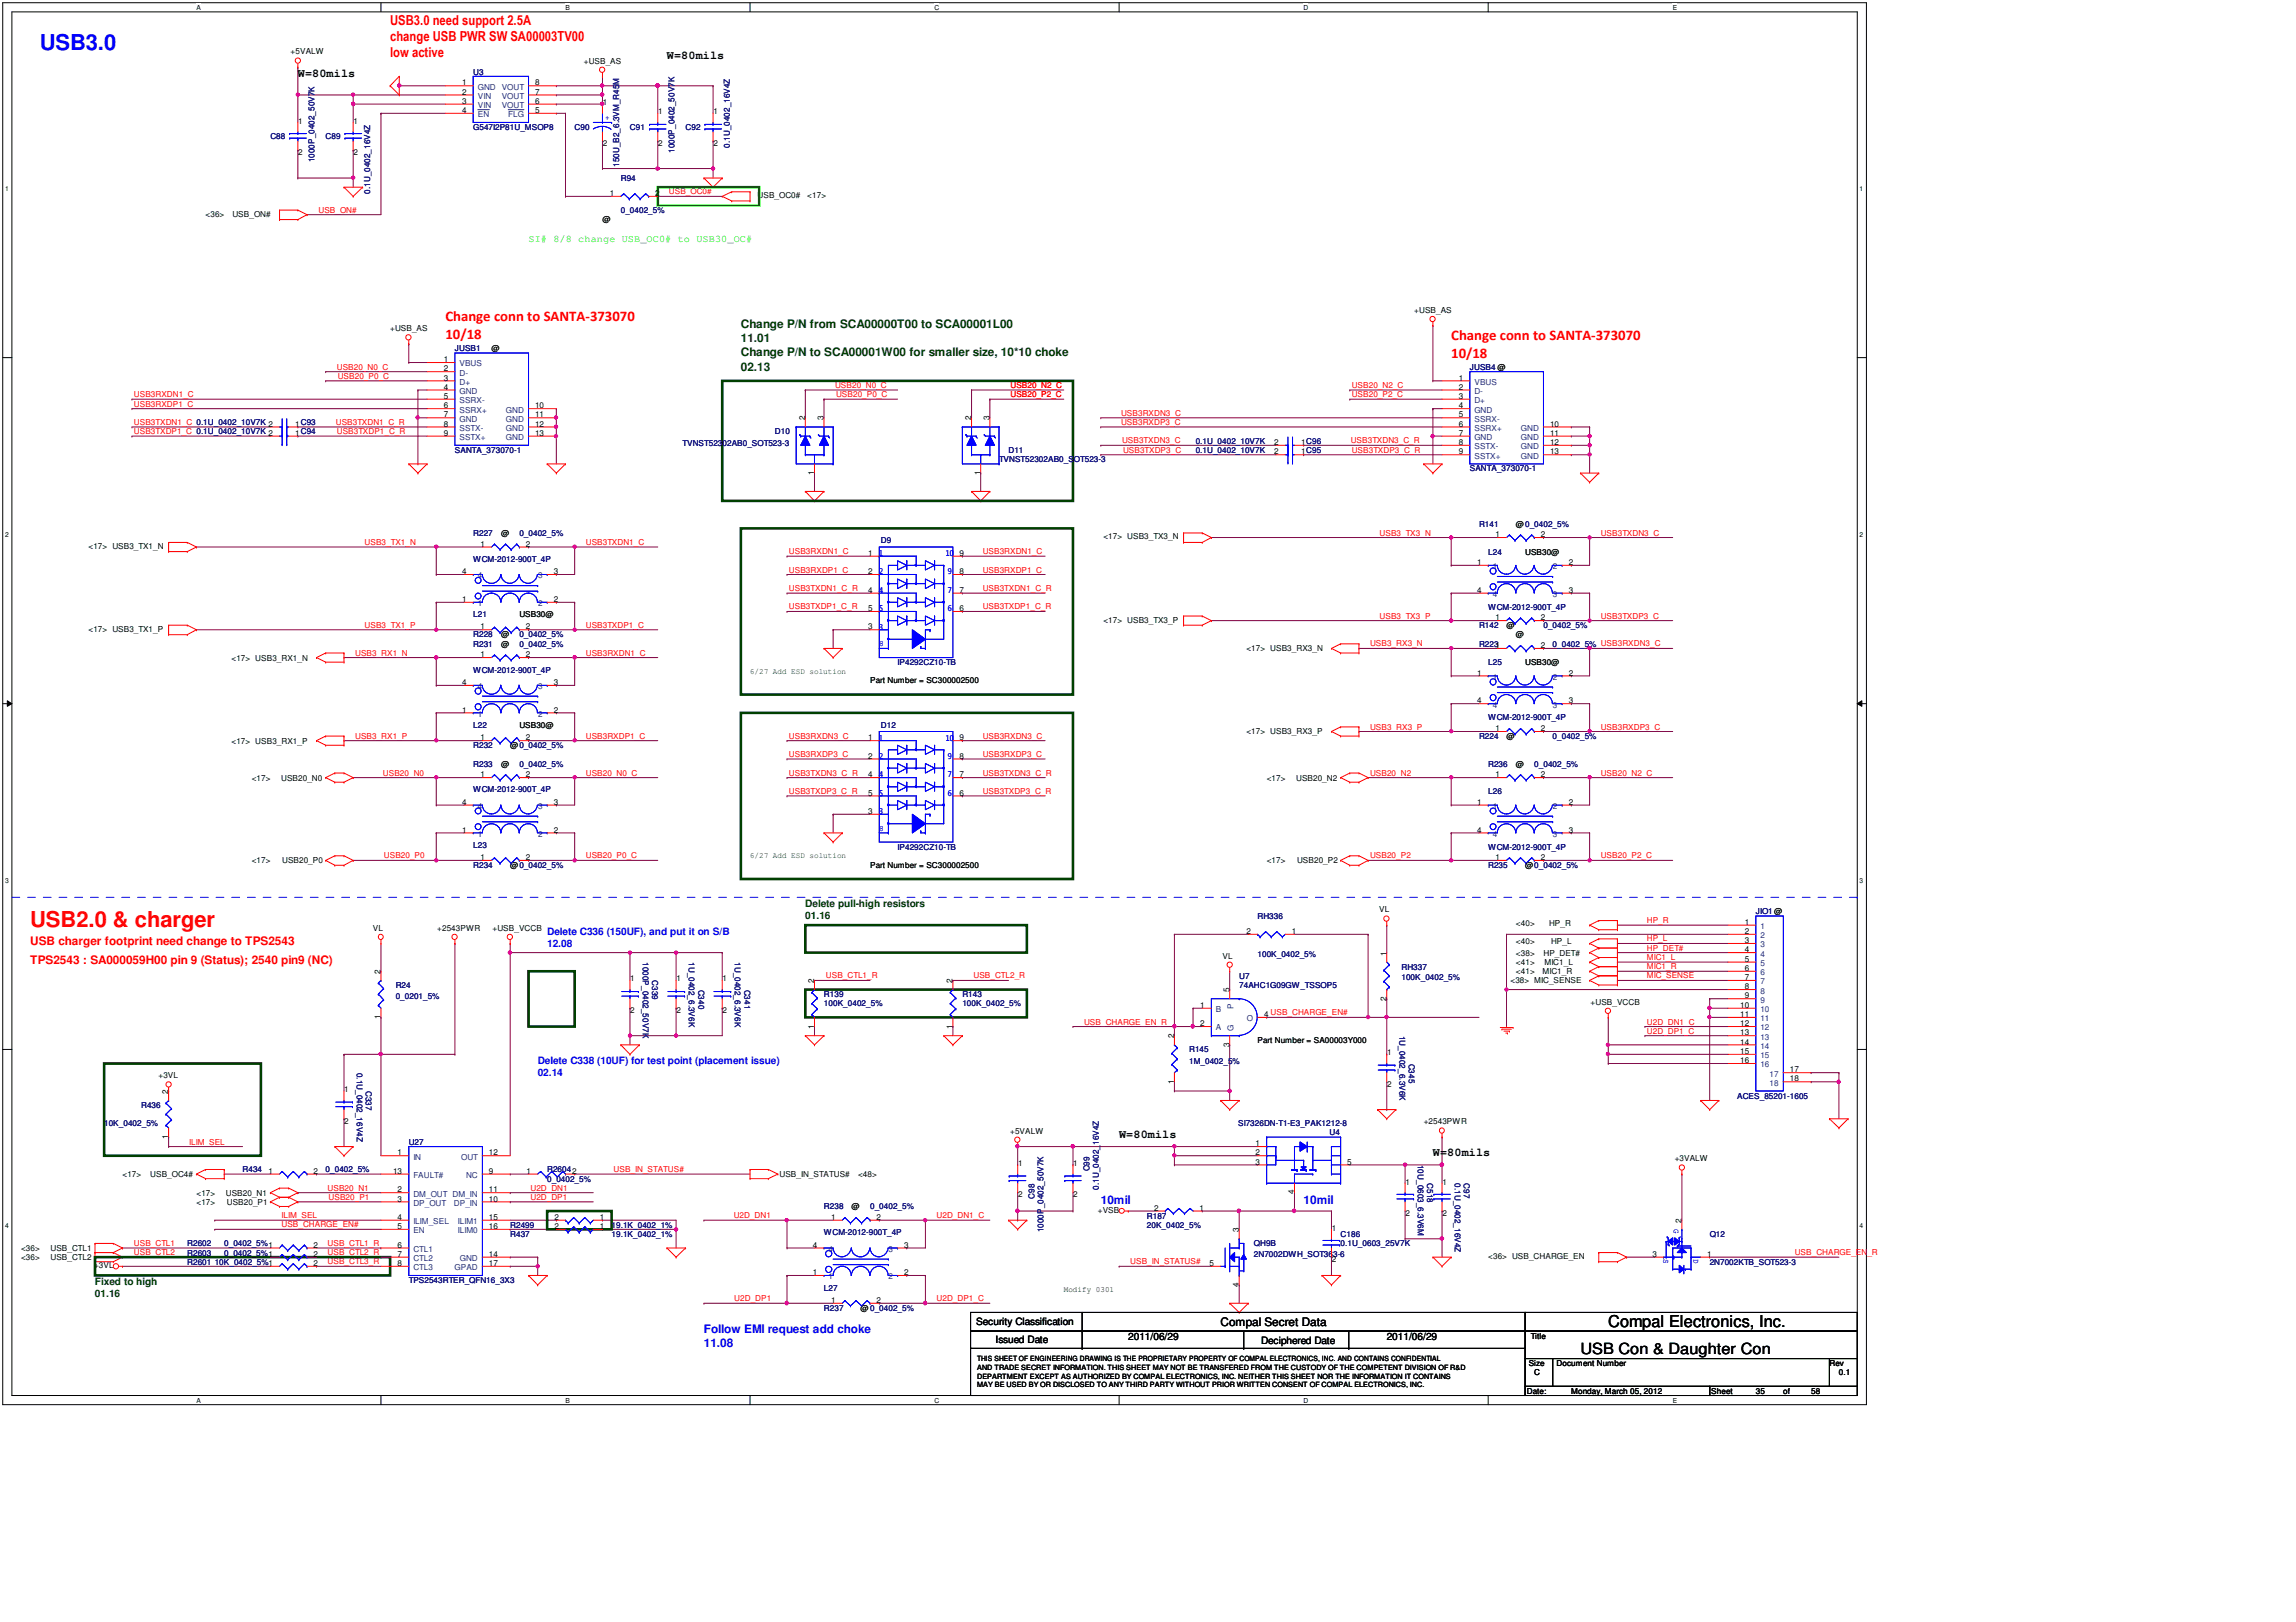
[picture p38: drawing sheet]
<svg xmlns="http://www.w3.org/2000/svg" width="297mm" height="210mm" viewBox="0 0 297 210" stroke-linecap="round" stroke-linejoin="round" font-family="sans-serif">
<defs><g id="words">
<text font-size="2.8" fill="#00f" x="5.1" y="6.5">USB3.0</text>
<text font-size="2.8" fill="#f00" x="3.9" y="119.9">USB2.0 &amp; charger</text>
<text font-size="2.1" x="208.1" y="171.8">Compal Electronics, Inc.</text>
<text font-size="2" x="204.5" y="175.3">USB Con &amp; Daughter Con</text>
<g font-size="1.9" fill="#f00">
<text x="57.6" y="41.5">Change conn to SANTA-373070</text>
<text x="57.6" y="43.9">10/18</text>
<text x="187.7" y="44">Change conn to SANTA-373070</text>
<text x="187.7" y="46.3">10/18</text>
</g>
<g font-size="1.8" fill="#f00">
<text x="50.5" y="3.2">USB3.0 need support 2.5A</text>
<text x="50.5" y="5.3">change USB PWR SW SA00003TV00</text>
<text x="50.5" y="7.4">low active</text>
</g>
<g font-size="1.5">
<text x="38.5" y="10">W=80mils</text>
<text x="86.3" y="7.6">W=80mils</text>
<text x="144.8" y="147.2">W=80mils</text>
<text x="185.4" y="149.7">W=80mils</text>
<text x="157.9" y="171.6">Compal Secret Data</text>
</g>
<g font-size="1.5" fill="#004000">
<text x="95.8" y="42.4">Change P/N from SCA00000T00 to SCA00001L00</text>
<text x="95.8" y="44.2">11.01</text>
<text x="95.8" y="46.1">Change P/N to SCA00001W00 for smaller size, 10*10 choke</text>
<text x="95.8" y="48">02.13</text>
</g>
<g font-size="1.5" fill="#f00">
<text x="3.9" y="122.3">USB charger footprint need change to TPS2543</text>
<text x="3.9" y="124.7">TPS2543 : SA000059H00 pin 9 (Status); 2540 pin9 (NC)</text>
</g>
<g font-size="1.5" fill="#00f">
<text x="142.4" y="155.8">10mil</text>
<text x="168.7" y="155.8">10mil</text>
<text x="91.1" y="172.5">Follow EMI request add choke</text>
<text x="91.1" y="174.3">11.08</text>
</g>
<text font-size="1.3" fill="#0f0" x="68.4" y="31.3">SI# 8/8 change USB_OC0# to USB30_OC#</text>
<g font-size="1.3" fill="#004000">
<text x="104.2" y="117.4">Delete pull-high resistors</text>
<text x="104.2" y="118.9">01.16</text>
<text x="12.3" y="166.3">Fixed to high</text>
<text x="12.3" y="167.9">01.16</text>
</g>
<g font-size="1.3" fill="#00f">
<text x="70.8" y="121">Delete C336 (150UF), and put it on S/B</text>
<text x="70.8" y="122.5">12.08</text>
<text x="69.6" y="137.7">Delete C338 (10UF) for test point (placement issue)</text>
<text x="69.6" y="139.2">02.14</text>
</g>
<g font-size="1.3">
<text x="126.3" y="171.5">Security Classification</text>
<text x="128.8" y="173.8">Issued Date</text>
<text x="146" y="173.4">2011/06/29</text>
<text x="163.2" y="173.9">Deciphered Date</text>
<text x="179.4" y="173.4">2011/06/29</text>
</g>
<g font-size="1.1">
<text x="37.6" y="7">+5VALW</text>
<text x="59.8" y="11.1">1</text>
<text x="69.2" y="11.1">8</text>
<text x="75.5" y="8.2">+USB_AS</text>
<text x="38.6" y="16">1</text>
<text x="45.7" y="16">1</text>
<text x="59.8" y="13.4">3</text>
<text x="59.8" y="14.6">4</text>
<text x="59.8" y="12.2">2</text>
<text x="69.2" y="14.6">5</text>
<text x="69.2" y="13.4">6</text>
<text x="69.2" y="12.2">7</text>
<text x="78" y="13.6">1</text>
<text x="85.1" y="14.8">1</text>
<text x="92.3" y="14.8">1</text>
<text x="38.6" y="20.1">2</text>
<text x="45.7" y="20.1">2</text>
<text x="78" y="18.9">2</text>
<text x="85.1" y="18.9">2</text>
<text x="92.3" y="18.9">2</text>
<text x="26.6" y="28">&lt;36&gt;</text>
<text x="30.1" y="28">USB_ON#</text>
<text x="77.9" y="28.8">@</text>
<text x="78.9" y="25.4">1</text>
<text x="84.8" y="25.4">2</text>
<text x="98" y="25.7">USB_OC0#</text>
<text x="104.4" y="25.7">&lt;17&gt;</text>
<text x="183" y="40.5">+USB_AS</text>
<text x="50.5" y="42.9">+USB_AS</text>
<text x="57.4" y="46.9">1</text>
<text x="63.6" y="45.5">@</text>
<text x="57.4" y="48.1">2</text>
<text x="57.4" y="49.2">3</text>
<text x="57.4" y="50.4">4</text>
<text x="57.4" y="51.6">5</text>
<text x="57.4" y="52.8">6</text>
<text x="69.2" y="52.8">10</text>
<text x="188.7" y="49.2">1</text>
<text x="188.7" y="50.4">2</text>
<text x="188.7" y="51.6">3</text>
<text x="188.7" y="52.8">4</text>
<text x="38.2" y="55.2">1C93</text>
<text x="38.2" y="56.4">1C94</text>
<text x="57.4" y="54">7</text>
<text x="57.4" y="55.2">8</text>
<text x="57.4" y="56.4">9</text>
<text x="69.2" y="54">11</text>
<text x="69.2" y="55.2">12</text>
<text x="69.2" y="56.4">13</text>
<text x="104.1" y="54.4" transform="rotate(-90 104.1 54.4)">2</text>
<text x="106.6" y="54.4" transform="rotate(-90 106.6 54.4)">3</text>
<text x="125.6" y="54.4" transform="rotate(-90 125.6 54.4)">2</text>
<text x="128" y="54.4" transform="rotate(-90 128 54.4)">3</text>
<text x="164.8" y="58.8">2</text>
<text x="164.8" y="57.6">2</text>
<text x="168.3" y="58.8">1C95</text>
<text x="168.3" y="57.6">1C96</text>
<text x="188.7" y="54">5</text>
<text x="188.7" y="55.2">6</text>
<text x="188.7" y="56.4">7</text>
<text x="188.7" y="57.6">8</text>
<text x="188.7" y="58.8">9</text>
<text x="200.5" y="55.2">10</text>
<text x="200.5" y="56.4">11</text>
<text x="200.5" y="57.6">12</text>
<text x="200.5" y="58.8">13</text>
<text x="105.3" y="61.5" transform="rotate(-90 105.3 61.5)">1</text>
<text x="126.8" y="61.5" transform="rotate(-90 126.8 61.5)">1</text>
<text x="11.4" y="71">&lt;17&gt; USB3_TX1_N</text>
<text x="62.2" y="70.7">1</text>
<text x="64.8" y="69.4">@</text>
<text x="68" y="70.7">2</text>
<text x="112.3" y="71.9">1</text>
<text x="124.1" y="71.9">9</text>
<text x="142.8" y="69.8">&lt;17&gt; USB3_TX3_N</text>
<text x="193.5" y="69.5">1</text>
<text x="196.1" y="68.2">@0_0402_5%</text>
<text x="197.3" y="71.8">USB30@</text>
<text x="199.3" y="69.5">2</text>
<text x="59.8" y="77.9">1</text>
<text x="59.8" y="74.3">4</text>
<text x="71.6" y="74.3">3</text>
<text x="71.6" y="77.9">2</text>
<text x="112.3" y="76.7">4</text>
<text x="112.3" y="74.3">2</text>
<text x="124.1" y="76.7">7</text>
<text x="124.1" y="74.3">8</text>
<text x="191.1" y="73.1">1</text>
<text x="191.1" y="76.7">4</text>
<text x="202.9" y="76.7">3</text>
<text x="202.9" y="73.1">2</text>
<text x="11.4" y="81.8">&lt;17&gt; USB3_TX1_P</text>
<text x="62.2" y="81.5">1</text>
<text x="64.8" y="83.7">@</text>
<text x="64.8" y="82.5">@</text>
<text x="67.2" y="79.8">USB30@</text>
<text x="68" y="81.5">2</text>
<text x="112.3" y="79.1">5</text>
<text x="112.3" y="81.5">3</text>
<text x="124.1" y="79.1">6</text>
<text x="142.8" y="80.6">&lt;17&gt; USB3_TX3_P</text>
<text x="193.5" y="80.3">1</text>
<text x="194.9" y="81.3">@</text>
<text x="196.1" y="82.5">@</text>
<text x="199.3" y="80.3">2</text>
<text x="199.3" y="83.9">2</text>
<text x="29.9" y="85.5">&lt;17&gt; USB3_RX1_N</text>
<text x="59.8" y="88.7">4</text>
<text x="62.2" y="85.1">1</text>
<text x="68" y="85.1">2</text>
<text x="71.6" y="88.7">3</text>
<text x="112.6" y="88.4">Part Number = SC300002500</text>
<text x="161.2" y="84.3">&lt;17&gt; USB3_RX3_N</text>
<text x="191.1" y="87.4">1</text>
<text x="197.3" y="86.1">USB30@</text>
<text x="202.9" y="87.4">2</text>
<text x="59.8" y="92.2">1</text>
<text x="62.2" y="95.8">1</text>
<text x="67.2" y="94.2">USB30@</text>
<text x="68" y="95.8">2</text>
<text x="71.6" y="92.2">2</text>
<text x="112.3" y="95.8">1</text>
<text x="124.1" y="95.8">9</text>
<text x="161.2" y="95">&lt;17&gt; USB3_RX3_P</text>
<text x="191.1" y="91">4</text>
<text x="193.5" y="94.6">1</text>
<text x="194.9" y="95.6">@</text>
<text x="199.3" y="94.6">2</text>
<text x="202.9" y="91">3</text>
<text x="29.9" y="96.2">&lt;17&gt; USB3_RX1_P</text>
<text x="32.6" y="101">&lt;17&gt;</text>
<text x="36.4" y="101">USB20_N0</text>
<text x="62.2" y="100.6">1</text>
<text x="64.8" y="99.2">@</text>
<text x="66" y="96.8">@0_0402_5%</text>
<text x="68" y="100.6">2</text>
<text x="112.3" y="100.6">4</text>
<text x="112.3" y="98.2">2</text>
<text x="124.1" y="100.6">7</text>
<text x="124.1" y="98.2">8</text>
<text x="163.9" y="101">&lt;17&gt;</text>
<text x="167.7" y="101">USB20_N2</text>
<text x="193.5" y="100.6">1</text>
<text x="196.1" y="99.2">@</text>
<text x="199.3" y="100.6">2</text>
<text x="59.8" y="107.7">1</text>
<text x="59.8" y="104.1">4</text>
<text x="71.6" y="104.1">3</text>
<text x="71.6" y="107.7">2</text>
<text x="112.3" y="103">5</text>
<text x="112.3" y="105.3">3</text>
<text x="124.1" y="103">6</text>
<text x="191.1" y="104.1">1</text>
<text x="191.1" y="107.7">4</text>
<text x="202.9" y="107.7">3</text>
<text x="202.9" y="104.1">2</text>
<text x="32.6" y="111.7">&lt;17&gt;</text>
<text x="36.5" y="111.7">USB20_P0</text>
<text x="62.2" y="111.3">1</text>
<text x="66" y="112.3">@0_0402_5%</text>
<text x="68" y="111.3">2</text>
<text x="112.6" y="112.3">Part Number = SC300002500</text>
<text x="163.9" y="111.7">&lt;17&gt;</text>
<text x="167.8" y="111.7">USB20_P2</text>
<text x="193.5" y="111.3">1</text>
<text x="197.3" y="112.3">@0_0402_5%</text>
<text x="199.3" y="111.3">2</text>
<text x="178.4" y="118.1">VL</text>
<text x="196.1" y="119.8">&lt;40&gt;</text>
<text x="200.4" y="119.8">HP_R</text>
<text x="225.7" y="119.7">1</text>
<text x="48.2" y="120.4">VL</text>
<text x="56.6" y="120.4">+2543PWR</text>
<text x="63.7" y="120.4">+USB_VCCB</text>
<text x="158.2" y="124">VL</text>
<text x="161.2" y="120.9">2</text>
<text x="167.1" y="120.9">1</text>
<text x="179.4" y="123.7" transform="rotate(-90 179.4 123.7)">1</text>
<text x="196.1" y="124.9">&lt;41&gt;</text>
<text x="196.1" y="123.7">&lt;38&gt;</text>
<text x="196.1" y="122.2">&lt;40&gt;</text>
<text x="199.7" y="123.7">HP_DET#</text>
<text x="199.8" y="124.9">MIC1_L</text>
<text x="200.7" y="122.2">HP_L</text>
<text x="225.7" y="120.9">2</text>
<text x="225.7" y="122.1">3</text>
<text x="225.7" y="123.2">4</text>
<text x="225.7" y="124.5">5</text>
<text x="225.7" y="125.6">6</text>
<text x="49.2" y="131.9" transform="rotate(-90 49.2 131.9)">1</text>
<text x="49.2" y="126" transform="rotate(-90 49.2 126)">2</text>
<text x="81.5" y="127">1</text>
<text x="81.5" y="131.1">2</text>
<text x="87.5" y="127">1</text>
<text x="87.5" y="131.1">2</text>
<text x="93.5" y="127">1</text>
<text x="93.5" y="131.1">2</text>
<text x="105.3" y="127.2" transform="rotate(-90 105.3 127.2)">2</text>
<text x="123.2" y="127.2" transform="rotate(-90 123.2 127.2)">2</text>
<text x="155.3" y="130.4">1</text>
<text x="159" y="128.4" transform="rotate(-90 159 128.4)">5</text>
<text x="163.5" y="131.6">4 USB_CHARGE_EN#</text>
<text x="179.4" y="129.5" transform="rotate(-90 179.4 129.5)">2</text>
<text x="195.4" y="127.3">&lt;38&gt; MIC_SENSE</text>
<text x="196.1" y="126.1">&lt;41&gt;</text>
<text x="199.6" y="126.1">MIC1_R</text>
<text x="205.8" y="130">+USB_VCCB</text>
<text x="225.1" y="130.4">10</text>
<text x="225.1" y="131.6">11</text>
<text x="225.7" y="126.8">7</text>
<text x="225.7" y="128">8</text>
<text x="225.7" y="129.2">9</text>
<text x="105.3" y="133.1" transform="rotate(-90 105.3 133.1)">1</text>
<text x="123.2" y="133.1" transform="rotate(-90 123.2 133.1)">1</text>
<text x="151.9" y="134.4" transform="rotate(-90 151.9 134.4)">2</text>
<text x="155.3" y="132.8">2</text>
<text x="159" y="135.5" transform="rotate(-90 159 135.5)">3</text>
<text x="162.7" y="135">Part Number = SA00003Y000</text>
<text x="179.5" y="136.6">1</text>
<text x="225.1" y="132.8">12</text>
<text x="225.1" y="134">13</text>
<text x="225.1" y="135.2">14</text>
<text x="225.1" y="136.4">15</text>
<text x="225.1" y="137.6">16</text>
<text x="20.5" y="139.5">+3VL</text>
<text x="21.8" y="141.6" transform="rotate(-90 21.8 141.6)">2</text>
<text x="44.5" y="141.4">1</text>
<text x="151.9" y="140.3" transform="rotate(-90 151.9 140.3)">1</text>
<text x="179.5" y="140.6">2</text>
<text x="231.6" y="138.8">17</text>
<text x="231.6" y="140">18</text>
<text x="21.8" y="147.4" transform="rotate(-90 21.8 147.4)">1</text>
<text x="44.5" y="145.4">2</text>
<text x="51.4" y="149.5">1</text>
<text x="63.3" y="149.5">12</text>
<text x="130.7" y="146.7">+5VALW</text>
<text x="162.4" y="149.5">2</text>
<text x="162.4" y="148.3">1</text>
<text x="184.2" y="145.5">+2543PWR</text>
<text x="15.8" y="152.3">&lt;17&gt;</text>
<text x="19.4" y="152.3">USB_OC4#</text>
<text x="25.4" y="155.9">&lt;17&gt;</text>
<text x="25.4" y="154.7">&lt;17&gt;</text>
<text x="29.2" y="154.7">USB20_N1</text>
<text x="29.3" y="155.9">USB20_P1</text>
<text x="34.7" y="151.9">1</text>
<text x="40.6" y="151.9">2</text>
<text x="50.9" y="151.9">13</text>
<text x="51.4" y="154.3">2</text>
<text x="51.4" y="155.5">3</text>
<text x="63.3" y="151.9">9</text>
<text x="63.3" y="155.5">10</text>
<text x="63.3" y="154.3">11</text>
<text x="68.1" y="151.9">1</text>
<text x="100.8" y="152.3">USB_IN_STATUS#</text>
<text x="111" y="152.3">&lt;48&gt;</text>
<text x="131.7" y="150.9">1</text>
<text x="131.7" y="154.9">2</text>
<text x="138.9" y="150.9">1</text>
<text x="138.9" y="154.9">2</text>
<text x="162.4" y="150.7">3</text>
<text x="167.4" y="154.6" transform="rotate(-90 167.4 154.6)">4</text>
<text x="174.3" y="150.7">5</text>
<text x="181.8" y="153.3">1</text>
<text x="186.6" y="153.3">1</text>
<text x="216.7" y="150.3">+3VALW</text>
<text x="2.7" y="161.9">&lt;36&gt;</text>
<text x="6.5" y="161.9">USB_CTL1</text>
<text x="40.6" y="161.5">2</text>
<text x="51.4" y="157.9">4</text>
<text x="51.4" y="159">5</text>
<text x="51.4" y="161.5">6</text>
<text x="63.3" y="157.9">15</text>
<text x="63.3" y="159">16</text>
<text x="71.7" y="159">2</text>
<text x="71.7" y="157.9">2</text>
<text x="77.6" y="159">1</text>
<text x="77.6" y="157.9">1</text>
<text x="105.2" y="161.5">4</text>
<text x="107.5" y="157.9">1</text>
<text x="110.2" y="156.5">@</text>
<text x="113.4" y="157.9">2</text>
<text x="117" y="161.5">3</text>
<text x="142" y="157">+VSB</text>
<text x="149.3" y="156.7">2</text>
<text x="155.2" y="156.7">1</text>
<text x="160.3" y="159.5" transform="rotate(-90 160.3 159.5)">3</text>
<text x="172.3" y="159.3">1</text>
<text x="181.8" y="157.4">2</text>
<text x="186.6" y="157.4">2</text>
<text x="217.5" y="158.2" transform="rotate(-90 217.5 158.2)">2</text>
<text x="2.7" y="163.1">&lt;36&gt;</text>
<text x="6.5" y="163.1">USB_CTL2</text>
<text x="12.2" y="164.1">+3VL</text>
<text x="40.6" y="162.6">2</text>
<text x="40.6" y="163.8">2</text>
<text x="51.4" y="162.6">7</text>
<text x="51.4" y="163.8">8</text>
<text x="63.3" y="162.6">14</text>
<text x="63.3" y="163.8">17</text>
<text x="105.2" y="165">1</text>
<text x="117" y="165">2</text>
<text x="137.6" y="167.2">Modify 0301</text>
<text x="156.5" y="163.8">5</text>
<text x="160.3" y="166.5" transform="rotate(-90 160.3 166.5)">4</text>
<text x="172.3" y="163.3">2</text>
<text x="192.5" y="162.9">&lt;36&gt; USB_CHARGE_EN</text>
<text x="213.8" y="162.6">3</text>
<text x="220.8" y="162.6">1</text>
<text x="107.5" y="168.6">1</text>
<text x="111.3" y="169.6">@0_0402_5%</text>
<text x="113.4" y="168.6">2</text>
<text x="198" y="173.3">Title</text>
<text x="197.8" y="176.8">Size</text>
<text x="198.5" y="178">C</text>
<text x="201.4" y="176.8">Document Number</text>
<text x="236.7" y="176.8">Rev</text>
<text x="237.9" y="178">0.1</text>
<text x="197.5" y="180.4">Date:</text>
<text x="203.3" y="180.4">Monday, March 05, 2012</text>
<text x="221.4" y="180.4">Sheet</text>
<text x="227.2" y="180.4">35</text>
<text x="230.7" y="180.4">of</text>
<text x="234.3" y="180.4">58</text>
</g>
<g font-size="1.1" fill="#000080">
<text x="61.2" y="9.7">U3</text>
<text x="61.2" y="16.8">G547I2P81U_MSOP8</text>
<text x="74.3" y="16.8">C90</text>
<text x="81.5" y="16.8">C91</text>
<text x="88.7" y="16.8">C92</text>
<text x="35" y="18">C88</text>
<text x="40.7" y="21" transform="rotate(-90 40.7 21)">1000P_0402_50V7K</text>
<text x="42.1" y="18">C89</text>
<text x="80.1" y="21.6" transform="rotate(-90 80.1 21.6)">150U_B2_6.3VM_R45M</text>
<text x="80.3" y="23.4">R94</text>
<text x="87.3" y="19.8" transform="rotate(-90 87.3 19.8)">1000P_0402_50V7K</text>
<text x="94.4" y="19.1" transform="rotate(-90 94.4 19.1)">0.1U_0402_16V4Z</text>
<text x="47.9" y="25.1" transform="rotate(-90 47.9 25.1)">0.1U_0402_16V4Z</text>
<text x="80.3" y="27.6">0_0402_5%</text>
<text x="58.9" y="45.5">JUSB1</text>
<text x="190.2" y="47.9">JUSB4 @</text>
<text x="58.9" y="58.6">SANTA_373070-1</text>
<text x="88.3" y="57.7">TVNST52302AB0_SOT523-3</text>
<text x="100.3" y="56.2">D10</text>
<text x="129.2" y="59.8">TVNST52302AB0_SOT523-3</text>
<text x="130.5" y="58.6">D11</text>
<text x="154.7" y="58.6">0.1U_0402_10V7K</text>
<text x="154.7" y="57.4">0.1U_0402_10V7K</text>
<text x="190.2" y="61">SANTA_373070-1</text>
<text x="61.2" y="69.4">R227</text>
<text x="67.2" y="69.4">0_0402_5%</text>
<text x="114" y="70.3">D9</text>
<text x="191.3" y="68.2">R141</text>
<text x="192.5" y="71.8">L24</text>
<text x="61.2" y="72.7">WCM-2012-900T_4P</text>
<text x="61.2" y="79.8">L21</text>
<text x="61.2" y="83.7">R231</text>
<text x="61.2" y="82.5">R228</text>
<text x="67.2" y="83.7">0_0402_5%</text>
<text x="67.2" y="82.5">0_0402_5%</text>
<text x="191.3" y="81.3">R142</text>
<text x="191.3" y="83.7">R2231</text>
<text x="192.5" y="78.9">WCM-2012-900T_4P</text>
<text x="199.7" y="81.3">0_0402_5%</text>
<text x="200.9" y="83.7">0_0402_5% USB3RXDN3_C</text>
<text x="61.2" y="87">WCM-2012-900T_4P</text>
<text x="116.1" y="86.1">IP4292CZ10-TB</text>
<text x="192.5" y="86.1">L25</text>
<text x="61.2" y="94.2">L22</text>
<text x="114" y="94.2">D12</text>
<text x="191.3" y="95.6">R224</text>
<text x="192.5" y="93.2">WCM-2012-900T_4P</text>
<text x="200.9" y="95.6">0_0402_5%</text>
<text x="61.2" y="96.8">R232</text>
<text x="61.2" y="99.2">R233</text>
<text x="67.2" y="99.2">0_0402_5%</text>
<text x="192.5" y="99.2">R236</text>
<text x="198.5" y="99.2">0_0402_5%</text>
<text x="61.2" y="102.5">WCM-2012-900T_4P</text>
<text x="192.5" y="102.8">L26</text>
<text x="61.2" y="109.7">L23</text>
<text x="61.2" y="112.3">R234</text>
<text x="116.1" y="109.9">IP4292CZ10-TB</text>
<text x="192.5" y="109.9">WCM-2012-900T_4P</text>
<text x="192.5" y="112.3">R235</text>
<text x="162.7" y="118.9">RH336</text>
<text x="227.2" y="118.3">JIO1@</text>
<text x="83.1" y="124.5" transform="rotate(90 83.1 124.5)">1000P_0402_50V7K</text>
<text x="89.1" y="124.5" transform="rotate(90 89.1 124.5)">1U_0402_6.3V6K</text>
<text x="95.1" y="124.5" transform="rotate(90 95.1 124.5)">1U_0402_6.3V6K</text>
<text x="162.7" y="123.8">100K_0402_5%</text>
<text x="181.3" y="125.5">RH337</text>
<text x="51.2" y="127.9">R24</text>
<text x="51.2" y="129.3">0_0201_5%</text>
<text x="84.4" y="126.9" transform="rotate(90 84.4 126.9)">C339</text>
<text x="90.3" y="128.1" transform="rotate(90 90.3 128.1)">C340</text>
<text x="96.3" y="128.1" transform="rotate(90 96.3 128.1)">C341</text>
<text x="106.6" y="129">R139</text>
<text x="106.6" y="130.2">100K_0402_5%</text>
<text x="124.5" y="129">R143</text>
<text x="124.5" y="130.2">100K_0402_5%</text>
<text x="160.3" y="126.7">U7</text>
<text x="160.3" y="127.8">74AHC1G09GW_TSSOP5</text>
<text x="181.3" y="126.9">100K_0402_5%</text>
<text x="153.8" y="136.2">R145</text>
<text x="153.8" y="137.6">1M_0402_5%</text>
<text x="181.1" y="134" transform="rotate(90 181.1 134)">1U_0402_6.3V6K</text>
<text x="182.2" y="137.6" transform="rotate(90 182.2 137.6)">C345</text>
<text x="18.3" y="143.4">R436</text>
<text x="46.2" y="138.8" transform="rotate(90 46.2 138.8)">0.1U_0402_16V4Z</text>
<text x="47.3" y="141.2" transform="rotate(90 47.3 141.2)">C337</text>
<text x="224.7" y="142.2">ACES_85201-1605</text>
<text x="13.5" y="145.8">10K_0402_5%</text>
<text x="52.9" y="148.1">U27</text>
<text x="160.2" y="145.8">SI7326DN-T1-E3_PAK1212-8</text>
<text x="172" y="146.9">U4</text>
<text x="31.4" y="151.7">R434</text>
<text x="42.1" y="151.7">0_0402_5%</text>
<text x="70.8" y="151.7">R26042</text>
<text x="70.8" y="152.9">0_0402_5%</text>
<text x="133.8" y="155.2" transform="rotate(-90 133.8 155.2)">C98</text>
<text x="141" y="151.6" transform="rotate(-90 141 151.6)">C99</text>
<text x="142.2" y="154" transform="rotate(-90 142.2 154)">0.1U_0402_16V4Z</text>
<text x="183.4" y="150.8" transform="rotate(90 183.4 150.8)">10U_0603_6.3V6M</text>
<text x="184.6" y="153.1" transform="rotate(90 184.6 153.1)">C518</text>
<text x="188.2" y="153.1" transform="rotate(90 188.2 153.1)">0.1U_0402_16V4Z</text>
<text x="189.4" y="153.1" transform="rotate(90 189.4 153.1)">C97</text>
<text x="24.2" y="161.3">R2602</text>
<text x="29" y="161.3">0_0402_5%1</text>
<text x="66" y="160.1">R437</text>
<text x="66" y="158.9">R2499</text>
<text x="79.1" y="160.1">19.1K_0402_1%</text>
<text x="79.1" y="158.9">19.1K_0402_1%</text>
<text x="106.6" y="159.9">WCM-2012-900T_4P</text>
<text x="106.6" y="156.5">R238</text>
<text x="112.6" y="156.5">0_0402_5%</text>
<text x="135" y="159.5" transform="rotate(-90 135 159.5)">1000P_0402_50V7K</text>
<text x="148.4" y="157.7">R187</text>
<text x="148.4" y="158.9">20K_0402_5%</text>
<text x="162.2" y="161.3">QH9B</text>
<text x="173.4" y="160.1">C186</text>
<text x="173.4" y="161.3">0.1U_0603_25V7K</text>
<text x="221.2" y="160.1">Q12</text>
<text x="24.2" y="162.5">R2603</text>
<text x="24.2" y="163.7">R2601 10K_0402_5%1</text>
<text x="29" y="162.5">0_0402_5%1</text>
<text x="52.9" y="166">TPS2543RTER_QFN16_3X3</text>
<text x="106.6" y="167">L27</text>
<text x="162.2" y="162.7">2N7002DWH_SOT363-6</text>
<text x="221.2" y="163.7">2N7002KTB_SOT523-3</text>
<text x="106.6" y="169.6">R237</text>
</g>
<g font-size="1.1" fill="#004080">
<text x="61.8" y="11.6">GND</text>
<text x="64.9" y="11.6">VOUT</text>
<text x="61.8" y="14">VIN</text>
<text x="61.8" y="15.2">EN</text>
<text x="61.8" y="12.8">VIN</text>
<text x="64.9" y="14">VOUT</text>
<text x="64.9" y="12.8">VOUT</text>
<text x="65.8" y="15.2">FLG</text>
<text x="59.4" y="47.4">VBUS</text>
<text x="59.4" y="48.6">D-</text>
<text x="59.4" y="49.8">D+</text>
<text x="59.4" y="51">GND</text>
<text x="59.4" y="52.2">SSRX-</text>
<text x="59.4" y="53.4">SSRX+</text>
<text x="65.5" y="53.4">GND</text>
<text x="190.8" y="49.8">VBUS</text>
<text x="190.8" y="51">D-</text>
<text x="190.8" y="52.2">D+</text>
<text x="190.8" y="53.4">GND</text>
<text x="59.4" y="54.6">GND</text>
<text x="59.4" y="55.8">SSTX-</text>
<text x="59.4" y="56.9">SSTX+</text>
<text x="65.5" y="54.6">GND</text>
<text x="65.5" y="55.8">GND</text>
<text x="65.5" y="56.9">GND</text>
<text x="190.8" y="54.6">SSRX-</text>
<text x="190.8" y="55.8">SSRX+</text>
<text x="190.8" y="56.9">GND</text>
<text x="190.8" y="58.1">SSTX-</text>
<text x="190.8" y="59.4">SSTX+</text>
<text x="196.8" y="55.8">GND</text>
<text x="196.8" y="56.9">GND</text>
<text x="196.8" y="58.1">GND</text>
<text x="196.8" y="59.4">GND</text>
<text x="61.8" y="74.9">4</text>
<text x="69.6" y="74.9">3</text>
<text x="193.1" y="73.7">1</text>
<text x="193.1" y="77.3">4</text>
<text x="200.9" y="77.3">3</text>
<text x="200.9" y="73.7">2</text>
<text x="61.8" y="78.5">1</text>
<text x="69.6" y="78.5">2</text>
<text x="61.8" y="89.2">4</text>
<text x="69.6" y="89.2">3</text>
<text x="193.1" y="88">1</text>
<text x="200.9" y="88">2</text>
<text x="61.8" y="92.8">1</text>
<text x="69.6" y="92.8">2</text>
<text x="193.1" y="91.6">4</text>
<text x="200.9" y="91.6">3</text>
<text x="61.8" y="104.7">4</text>
<text x="69.6" y="104.7">3</text>
<text x="193.1" y="104.7">1</text>
<text x="200.9" y="104.7">2</text>
<text x="61.8" y="108.3">1</text>
<text x="69.6" y="108.3">2</text>
<text x="193.1" y="108.3">4</text>
<text x="200.9" y="108.3">3</text>
<text x="227.7" y="120.2">1</text>
<text x="227.7" y="121.4">2</text>
<text x="227.7" y="122.6">3</text>
<text x="227.7" y="123.8">4</text>
<text x="227.7" y="125">5</text>
<text x="157.3" y="131">B</text>
<text x="159.6" y="130.6" transform="rotate(-90 159.6 130.6)">P</text>
<text x="227.7" y="126.2">6</text>
<text x="227.7" y="127.4">7</text>
<text x="227.7" y="128.6">8</text>
<text x="227.7" y="129.8">9</text>
<text x="227.7" y="131">10</text>
<text x="157.3" y="133.4">A</text>
<text x="159.6" y="133.4" transform="rotate(-90 159.6 133.4)">G</text>
<text x="161.3" y="132.2">O</text>
<text x="227.7" y="132.2">11</text>
<text x="227.7" y="133.4">12</text>
<text x="227.7" y="134.5">13</text>
<text x="227.7" y="135.7">14</text>
<text x="227.7" y="137">15</text>
<text x="227.7" y="138.1">16</text>
<text x="228.9" y="139.3">17</text>
<text x="228.9" y="140.5">18</text>
<text x="53.5" y="150.1">IN</text>
<text x="53.5" y="154.9">DM_OUT DM_IN</text>
<text x="53.5" y="152.4">FAULT#</text>
<text x="59.7" y="150.1">OUT</text>
<text x="60.3" y="152.4">NC</text>
<text x="53.5" y="156">DP_OUT</text>
<text x="53.5" y="158.4">ILIM_SEL</text>
<text x="53.5" y="159.6">EN</text>
<text x="58.7" y="156">DP_IN</text>
<text x="59.2" y="158.4">ILIM1</text>
<text x="59.2" y="159.6">ILIM0</text>
<text x="53.5" y="162">CTL1</text>
<text x="53.5" y="163.2">CTL2</text>
<text x="53.5" y="164.4">CTL3</text>
<text x="58.8" y="164.4">GPAD</text>
<text x="59.5" y="163.2">GND</text>
<text x="107.2" y="165.6">1</text>
<text x="107.2" y="162">4</text>
<text x="114.9" y="162">3</text>
<text x="114.9" y="165.6">2</text>
</g>
<g font-size="1.1" fill="#00f">
<text x="78.3" y="15.5">+</text>
<text x="113.8" y="72">1</text>
<text x="122.4" y="72">10</text>
<text x="113.8" y="76.7">4</text>
<text x="113.8" y="74.3">2</text>
<text x="122.6" y="76.7">7</text>
<text x="122.6" y="74.3">9</text>
<text x="113.8" y="79.1">5</text>
<text x="113.8" y="81.5">3</text>
<text x="113.8" y="83.7">8</text>
<text x="122.6" y="79.1">6</text>
<text x="113.8" y="95.8">1</text>
<text x="122.4" y="95.8">10</text>
<text x="113.8" y="100.6">4</text>
<text x="113.8" y="98.2">2</text>
<text x="122.6" y="100.6">7</text>
<text x="122.6" y="98.2">9</text>
<text x="113.8" y="103">5</text>
<text x="113.8" y="105.4">3</text>
<text x="113.8" y="107.5">8</text>
<text x="122.6" y="103">6</text>
<text x="216.5" y="159.1" transform="rotate(90 216.5 159.1)">G</text>
<text x="215.2" y="162.9" transform="rotate(90 215.2 162.9)">S</text>
<text x="219.1" y="162.9" transform="rotate(90 219.1 162.9)">D</text>
</g>
<g font-size="1.1" fill="#f00">
<text x="41.2" y="27.5">USB_ON#</text>
<text x="86.5" y="25.2">USB_OC0#</text>
<text x="43.6" y="47.8">USB20_N0_C</text>
<text x="17.3" y="52.6">USB3RXDP1_C</text>
<text x="17.3" y="51.4">USB3RXDN1_C</text>
<text x="43.7" y="49">USB20_P0_C</text>
<text x="108" y="50.2">USB20_N0_C</text>
<text x="108.2" y="51.4">USB20_P0_C</text>
<text x="130.7" y="50.2">USB20_N2_C</text>
<text x="130.7" y="51.4">USB20_P2_C</text>
<text x="145" y="53.8">USB3RXDN3_C</text>
<text x="174.9" y="51.4">USB20_P2_C</text>
<text x="174.9" y="50.2">USB20_N2_C</text>
<text x="17.3" y="56.2">USB3TXDP1_C 0.1U_0402_10V7K 2</text>
<text x="17.3" y="55">USB3TXDN1_C 0.1U_0402_10V7K 2</text>
<text x="43.4" y="55">USB3TXDN1_C_R</text>
<text x="43.6" y="56.2">USB3TXDP1_C_R</text>
<text x="145" y="55">USB3RXDP3_C</text>
<text x="145.2" y="57.4">USB3TXDN3_C</text>
<text x="145.3" y="58.6">USB3TXDP3_C</text>
<text x="174.8" y="57.4">USB3TXDN3_C_R</text>
<text x="174.9" y="58.6">USB3TXDP3_C_R</text>
<text x="47.2" y="70.5">USB3_TX1_N</text>
<text x="75.8" y="70.5">USB3TXDN1_C</text>
<text x="102.1" y="71.7">USB3RXDN1_C</text>
<text x="127.1" y="71.7">USB3RXDN1_C</text>
<text x="178.5" y="69.3">USB3_TX3_N</text>
<text x="207.1" y="69.3">USB3TXDN3_C</text>
<text x="102.1" y="76.5">USB3TXDN1_C_R</text>
<text x="102.1" y="74.1">USB3RXDP1_C</text>
<text x="127.1" y="76.5">USB3TXDN1_C_R</text>
<text x="127.1" y="74.1">USB3RXDP1_C</text>
<text x="47.2" y="81.2">USB3_TX1_P</text>
<text x="75.8" y="81.2">USB3TXDP1_C</text>
<text x="102.1" y="78.9">USB3TXDP1_C_R</text>
<text x="127.1" y="78.9">USB3TXDP1_C_R</text>
<text x="177.2" y="83.7">USB3_RX3_N</text>
<text x="178.5" y="80.1">USB3_TX3_P</text>
<text x="207.1" y="80.1">USB3TXDP3_C</text>
<text x="45.9" y="84.8">USB3_RX1_N</text>
<text x="75.8" y="84.8">USB3RXDN1_C</text>
<text x="45.9" y="95.6">USB3_RX1_P</text>
<text x="75.8" y="95.6">USB3RXDP1_C</text>
<text x="102.1" y="95.6">USB3RXDN3_C</text>
<text x="127.1" y="95.6">USB3RXDN3_C</text>
<text x="177.2" y="94.4">USB3_RX3_P</text>
<text x="207.1" y="94.4">USB3RXDP3_C</text>
<text x="49.5" y="100.4">USB20_N0</text>
<text x="75.8" y="100.4">USB20_N0_C</text>
<text x="102.1" y="98">USB3RXDP3_C</text>
<text x="102.1" y="100.4">USB3TXDN3_C_R</text>
<text x="127.1" y="100.4">USB3TXDN3_C_R</text>
<text x="127.1" y="98">USB3RXDP3_C</text>
<text x="177.2" y="100.4">USB20_N2</text>
<text x="207.1" y="100.4">USB20_N2_C</text>
<text x="102.1" y="102.7">USB3TXDP3_C_R</text>
<text x="127.1" y="102.7">USB3TXDP3_C_R</text>
<text x="49.7" y="111.1">USB20_P0</text>
<text x="75.8" y="111.1">USB20_P0_C</text>
<text x="177.2" y="111.1">USB20_P2</text>
<text x="207.1" y="111.1">USB20_P2_C</text>
<text x="213.1" y="119.5">HP_R</text>
<text x="213.1" y="124.3">MIC1_L</text>
<text x="213.1" y="125.4">MIC1_R</text>
<text x="213.1" y="123">HP_DET#</text>
<text x="213.1" y="121.8">HP_L</text>
<text x="106.9" y="126.6">USB_CTL1_R</text>
<text x="125.9" y="126.6">USB_CTL2_R</text>
<text x="213.1" y="126.6">MIC_SENSE</text>
<text x="140.3" y="132.6">USB_CHARGE_EN_R</text>
<text x="213.1" y="133.8">U2D_DP1_C</text>
<text x="213.1" y="132.6">U2D_DN1_C</text>
<text x="24.5" y="148.1">ILIM_SEL</text>
<text x="42.4" y="154.1">USB20_N1</text>
<text x="42.5" y="155.3">USB20_P1</text>
<text x="68.6" y="154.1">U2D_DN1</text>
<text x="68.6" y="155.3">U2D_DP1</text>
<text x="79.4" y="151.7">USB_IN_STATUS#</text>
<text x="17.3" y="161.2">USB_CTL1</text>
<text x="36.4" y="158.8">USB_CHARGE_EN#</text>
<text x="36.4" y="157.7">ILIM_SEL</text>
<text x="42.4" y="161.2">USB_CTL1_R</text>
<text x="94.9" y="157.7">U2D_DN1</text>
<text x="121.2" y="157.7">U2D_DN1_C</text>
<text x="17.3" y="162.4">USB_CTL2</text>
<text x="42.4" y="163.6">USB_CTL3_R</text>
<text x="42.4" y="162.4">USB_CTL2_R</text>
<text x="146.2" y="163.6">USB_IN_STATUS#</text>
<text x="232.2" y="162.4">USB_CHARGE_EN_R</text>
<text x="95" y="168.4">U2D_DP1</text>
<text x="121.2" y="168.4">U2D_DP1_C</text>
</g>
<g font-size="1.1" fill="#004000">
<text x="97" y="87.2">6/27 Add ESD solution</text>
<text x="97" y="111.1">6/27 Add ESD solution</text>
</g>
<g font-size=".9">
<text x="25.4" y="1.3">A</text>
<text x="73.2" y="1.3">B</text>
<text x="120.9" y="1.3">C</text>
<text x="168.7" y="1.3">D</text>
<text x="216.4" y="1.3">E</text>
<text x=".6" y="24.7">1</text>
<text x="240.6" y="24.7">1</text>
<text x=".6" y="69.4">2</text>
<text x="240.6" y="69.4">2</text>
<text x=".6" y="114.2">3</text>
<text x="240.6" y="114.2">3</text>
<text x=".6" y="159">4</text>
<text x="240.6" y="159">4</text>
<text x="126.4" y="178.4">DEPARTMENT EXCEPT AS AUTHORIZED BY COMPAL ELECTRONICS, INC. NEITHER THIS SHEET NOR THE INFORMATION IT CONTAINS</text>
<text x="126.4" y="176.2">THIS SHEET OF ENGINEERING DRAWING IS THE PROPRIETARY PROPERTY OF COMPAL ELECTRONICS, INC. AND CONTAINS CONFIDENTIAL</text>
<text x="126.4" y="177.3">AND TRADE SECRET INFORMATION. THIS SHEET MAY NOT BE TRANSFERED FROM THE CUSTODY OF THE COMPETENT DIVISION OF R&amp;D</text>
<text x="126.4" y="179.5">MAY BE USED BY OR DISCLOSED TO ANY THIRD PARTY WITHOUT PRIOR WRITTEN CONSENT OF COMPAL ELECTRONICS, INC.</text>
<text x="25.4" y="181.5">A</text>
<text x="73.2" y="181.5">B</text>
<text x="120.9" y="181.5">C</text>
<text x="168.7" y="181.5">D</text>
<text x="216.4" y="181.5">E</text>
</g>
</g></defs>
<path d="M.4 .4h241.1v181.4h-241.1zM1.5 1.5h238.8v179.1h-238.8z" fill="none" stroke="#000" stroke-width=".13"/>
<g fill="#fff">
<path d="M25.4 .5h.6v1h-.6z"/>
<path d="M25.4 180.7h.6v1h-.6z"/>
</g>
<path d="M49.3 .4v1.1M49.3 180.6v1.2" fill="none" stroke="#000" stroke-width=".13"/>
<g fill="#fff">
<path d="M73.2 .5h.5v1h-.5z"/>
<path d="M73.2 180.7h.5v1h-.5z"/>
</g>
<path d="M97 .4v1.1M97 180.6v1.2" fill="none" stroke="#000" stroke-width=".13"/>
<g fill="#fff">
<path d="M120.9 .5h.6v1h-.6z"/>
<path d="M120.9 180.7h.6v1h-.6z"/>
</g>
<path d="M144.8 .4v1.1M144.8 180.6v1.2" fill="none" stroke="#000" stroke-width=".13"/>
<g fill="#fff">
<path d="M168.7 .5h.5v1h-.5z"/>
<path d="M168.7 180.7h.5v1h-.5z"/>
</g>
<path d="M192.5 .4v1.1M192.5 180.6v1.2" fill="none" stroke="#000" stroke-width=".13"/>
<g fill="#fff">
<path d="M216.4 .5h.6v1h-.6z"/>
<path d="M216.4 180.7h.6v1h-.6z"/>
<path d="M.6 23.9h.5v1h-.5z"/>
<path d="M240.6 23.9h.4v1h-.4z"/>
<path d="M.6 68.6h.5v1h-.5z"/>
<path d="M240.6 68.6h.4v1h-.4z"/>
</g>
<path d="M.4 46.3h1.1M240.3 46.3h1.2" fill="none" stroke="#000" stroke-width=".13"/>
<g fill="#fff">
<path d="M.6 113.4h.5v1h-.5z"/>
<path d="M240.6 113.4h.4v1h-.4z"/>
</g>
<path d="M.4 91.1h1.1M.9 90.7l.6 .4-.6 .3zM240.3 91.1l.6-.4v.7zM240.3 91.1h1.2" fill="none" stroke="#000" stroke-width=".13"/>
<path d="M.9 90.7l.6 .4-.6 .3zM240.3 91.1l.6-.4v.7z" fill="#000"/>
<g fill="#fff">
<path d="M.6 158.2h.5v.9h-.5z"/>
<path d="M240.6 158.2h.4v.9h-.4z"/>
</g>
<path d="M.4 135.8h1.1M240.3 135.8h1.2" fill="none" stroke="#000" stroke-width=".13"/>
<path d="M45.7 12.3h.1M45.7 12.3v1.2" fill="none" stroke="#800040" stroke-width=".13"/>
<path d="M45.5 12.1h.3l.1 .1-.1 .2-.1 .1-.2-.1z" fill-rule="evenodd" fill="#f0f"/>
<path d="M45.5 12.1h.3l.1 .1-.1 .2-.1 .1-.2-.1z" fill="none" stroke="#f0f" stroke-width=".13"/>
<g fill="none" stroke="#800040" stroke-width=".13">
<path d="M38.5 12.3h.1M38.5 12.3h7.2M72 11.1h.1M72 11.1h13.1M73.2 14.7h.1M73.2 14.7v10.7M77.9 11.1h.1M85.1 18.3h.1M85.1 18.3v3.5M92.3 18.3h.1M92.3 18.3v3.5M73.2 25.4h.1"/>
<path d="M73.2 25.4h5.9M85.1 25.4h.1M85.1 25.4h8.3"/>
</g>
<path d="M84.9 10.9h.3l.1 .2-.1 .1-.1 .1-.2-.1z" fill-rule="evenodd" fill="#f0f"/>
<path d="M84.9 10.9h.3l.1 .2-.1 .1-.1 .1-.2-.1z" fill="none" stroke="#f0f" stroke-width=".13"/>
<path d="M77.9 21.8h.1M77.9 21.8h14.4M85.1 21.8h.1M92.3 21.8h.1M92.3 21.8v1.2" fill="none" stroke="#800040" stroke-width=".13"/>
<path d="M92.1 21.7h.3l.1 .1-.1 .2h-.1h-.2z" fill-rule="evenodd" fill="#f0f"/>
<path d="M92.1 21.7h.3l.1 .1-.1 .2h-.1h-.2z" fill="none" stroke="#f0f" stroke-width=".13"/>
<path d="M84.9 21.7h.3l.1 .1-.1 .2h-.1h-.2z" fill-rule="evenodd" fill="#f0f"/>
<path d="M84.9 21.7h.3l.1 .1-.1 .2h-.1h-.2z" fill="none" stroke="#f0f" stroke-width=".13"/>
<path d="M85.1 11.1h.1M85.1 11.1v3.6" fill="none" stroke="#800040" stroke-width=".13"/>
<path d="M84.9 10.9h.3l.1 .2-.1 .1-.1 .1-.2-.1z" fill-rule="evenodd" fill="#f0f"/>
<path d="M84.9 10.9h.3l.1 .2-.1 .1-.1 .1-.2-.1z" fill="none" stroke="#f0f" stroke-width=".13"/>
<path d="M38.5 19.4h.1M38.5 12.3h.1M38.5 12.3v3.5M38.5 19.4v3.6M77.9 18.3h.1M77.9 9.9h.1M77.9 9.9v1.2M77.9 18.3v3.5M85.1 11.1h.1M85.1 11.1h7.2M92.3 11.1h.1M92.3 11.1v3.6" fill="none" stroke="#800040" stroke-width=".13"/>
<path d="M38.4 12.1h.3v.1v.2l-.2 .1-.1-.1z" fill-rule="evenodd" fill="#f0f"/>
<path d="M38.4 12.1h.3v.1v.2l-.2 .1-.1-.1z" fill="none" stroke="#f0f" stroke-width=".13"/>
<path d="M38.5 23h.1M38.5 23h7.2M45.7 23h.1M45.7 23v1.2" fill="none" stroke="#800040" stroke-width=".13"/>
<path d="M45.5 22.8h.3l.1 .2-.1 .1-.1 .1-.2-.1z" fill-rule="evenodd" fill="#f0f"/>
<path d="M45.5 22.8h.3l.1 .2-.1 .1-.1 .1-.2-.1z" fill="none" stroke="#f0f" stroke-width=".13"/>
<path d="M38.5 8.7h.1M38.5 8.7v3.6M45.7 19.4h.1M45.7 19.4v3.6M72 14.7h.1M72 12.3h.1M72 14.7h1.2M72 12.3h5.9" fill="none" stroke="#800040" stroke-width=".13"/>
<path d="M77.7 12.1h.3l.1 .1-.1 .2-.1 .1-.2-.1z" fill-rule="evenodd" fill="#f0f"/>
<path d="M77.7 12.1h.3l.1 .1-.1 .2-.1 .1-.2-.1z" fill="none" stroke="#f0f" stroke-width=".13"/>
<path d="M45.7 13.5h.1M45.7 13.5h11.9M45.7 13.5v2.3M49.3 14.7h.1M49.3 14.7h8.3" fill="none" stroke="#800040" stroke-width=".13"/>
<path d="M45.5 13.3h.3l.1 .1-.1 .2-.1 .1-.2-.1z" fill-rule="evenodd" fill="#f0f"/>
<path d="M45.5 13.3h.3l.1 .1-.1 .2-.1 .1-.2-.1z" fill="none" stroke="#f0f" stroke-width=".13"/>
<path d="M72 13.5h.1M72 13.5h5.9" fill="none" stroke="#800040" stroke-width=".13"/>
<path d="M77.7 13.3h.3l.1 .1-.1 .2-.1 .1-.2-.1z" fill-rule="evenodd" fill="#f0f"/>
<path d="M77.7 13.3h.3l.1 .1-.1 .2-.1 .1-.2-.1z" fill="none" stroke="#f0f" stroke-width=".13"/>
<path d="M77.9 12.3h.1M77.9 12.3v1.2" fill="none" stroke="#800040" stroke-width=".13"/>
<path d="M77.7 12.1h.3l.1 .1-.1 .2-.1 .1-.2-.1z" fill-rule="evenodd" fill="#f0f"/>
<path d="M77.7 12.1h.3l.1 .1-.1 .2-.1 .1-.2-.1z" fill="none" stroke="#f0f" stroke-width=".13"/>
<path d="M77.9 11.1h.1M77.9 11.1v1.2" fill="none" stroke="#800040" stroke-width=".13"/>
<path d="M77.7 10.9h.3l.1 .2-.1 .1-.1 .1-.2-.1z" fill-rule="evenodd" fill="#f0f"/>
<path d="M77.7 10.9h.3l.1 .2-.1 .1-.1 .1-.2-.1z" fill="none" stroke="#f0f" stroke-width=".13"/>
<path d="M45.7 12.3h.1M45.7 12.3h11.9M51.7 11.1h.1M51.7 11.1h5.9" fill="none" stroke="#800040" stroke-width=".13"/>
<path d="M51.5 10.9h.3l.1 .2-.1 .1-.1 .1-.2-.1z" fill-rule="evenodd" fill="#f0f"/>
<path d="M51.5 10.9h.3l.1 .2-.1 .1-.1 .1-.2-.1z" fill="none" stroke="#f0f" stroke-width=".13"/>
<g fill="none" stroke="#800040" stroke-width=".13">
<path d="M49.3 14.7h.1M49.3 14.7v13.1h-9.6M39.7 27.8h.1M101.8 79.1h.1M101.8 76.8h.1M101.8 72h.1M101.8 74.3h.1M101.8 79.1h10.8M101.8 76.8h10.8M101.8 72h10.8M101.8 74.3h10.8M124.5 79.1h.1"/>
<path d="M124.5 76.8h.1M124.5 72h.1M124.5 74.3h.1M124.5 79.1h10.7M124.5 76.8h10.7M124.5 72h10.7M124.5 74.3h10.7M107.8 81.5h.1M107.8 81.5h4.8M107.8 81.5v2.4M49.3 136.4h.1M49.3 136.4v13.2"/>
<path d="M29 151.9h.1M29 151.9h6M40.9 151.9h.1M40.9 151.9h8.4"/>
</g>
<path d="M49.1 136.2h.3l.1 .2-.1 .1-.2 .1-.1-.1z" fill-rule="evenodd" fill="#f0f"/>
<path d="M49.1 136.2h.3l.1 .2-.1 .1-.2 .1-.1-.1z" fill="none" stroke="#f0f" stroke-width=".13"/>
<path d="M66 122.1h.1M66 122.1v1.2" fill="none" stroke="#800040" stroke-width=".13"/>
<path d="M65.8 123.1h.3l.1 .2-.1 .1-.1 .1-.2-.1z" fill-rule="evenodd" fill="#f0f"/>
<path d="M65.8 123.1h.3l.1 .2-.1 .1-.1 .1-.2-.1z" fill="none" stroke="#f0f" stroke-width=".13"/>
<g fill="none" stroke="#800040" stroke-width=".13">
<path d="M44.5 136.4h.1M44.5 136.4h4.8M44.5 136.4v4.8M66 123.3h.1M66 123.3v26.3M66 123.3h15.5M66 159.1h.1M66 159.1h6M87.5 159.1h.1M87.5 159.1v2.4M66 162.7h.1M66 162.7h3.6"/>
<path d="M69.6 163.9h.1M69.6 163.9v1.2"/>
</g>
<path d="M87.3 158.9h.3l.1 .2-.1 .1-.1 .1-.2-.1z" fill-rule="evenodd" fill="#f0f"/>
<path d="M87.3 158.9h.3l.1 .2-.1 .1-.1 .1-.2-.1z" fill="none" stroke="#f0f" stroke-width=".13"/>
<path d="M77.9 159.1h.1M77.9 159.1h9.6M66 163.9h.1M66 163.9h3.6" fill="none" stroke="#800040" stroke-width=".13"/>
<path d="M69.4 163.7h.3l.1 .2-.1 .1-.1 .1-.2-.1z" fill-rule="evenodd" fill="#f0f"/>
<path d="M69.4 163.7h.3l.1 .2-.1 .1-.1 .1-.2-.1z" fill="none" stroke="#f0f" stroke-width=".13"/>
<g fill="none" stroke="#800040" stroke-width=".13">
<path d="M81.5 134h.1M81.5 130.5h.1M81.5 123.3h.1M81.5 123.3v3.6M81.5 130.5v4.7M81.5 123.3h6M27.8 159.1h.1M27.8 157.9h.1M27.8 159.1h21.5M27.8 157.9h21.5M44.5 144.8h.1M44.5 144.8v3.6"/>
<path d="M40.9 163.9h.1M40.9 163.9h8.4M69.6 162.7h.1M69.6 162.7v1.2"/>
</g>
<path d="M87.3 123.1h.3l.1 .2-.1 .1-.1 .1-.2-.1z" fill-rule="evenodd" fill="#f0f"/>
<path d="M87.3 123.1h.3l.1 .2-.1 .1-.1 .1-.2-.1z" fill="none" stroke="#f0f" stroke-width=".13"/>
<path d="M81.3 123.1h.3l.1 .2-.1 .1-.1 .1-.2-.1z" fill-rule="evenodd" fill="#f0f"/>
<path d="M81.3 123.1h.3l.1 .2-.1 .1-.1 .1-.2-.1z" fill="none" stroke="#f0f" stroke-width=".13"/>
<path d="M81.5 134h.1M87.5 123.3h.1M87.5 130.5h.1M87.5 123.3v3.6M87.5 130.5v3.5h-6" fill="none" stroke="#800040" stroke-width=".13"/>
<path d="M87.3 133.9h.3l.1 .1-.1 .2h-.1h-.2z" fill-rule="evenodd" fill="#f0f"/>
<path d="M87.3 133.9h.3l.1 .1-.1 .2h-.1h-.2z" fill="none" stroke="#f0f" stroke-width=".13"/>
<path d="M81.3 133.9h.3l.1 .1-.1 .2h-.1h-.2z" fill-rule="evenodd" fill="#f0f"/>
<path d="M81.3 133.9h.3l.1 .1-.1 .2h-.1h-.2z" fill="none" stroke="#f0f" stroke-width=".13"/>
<path d="M44.5 95.8h.1M44.5 95.8h11.9M74.3 85.1h.1M74.3 85.1h10.8M87.5 134h.1M87.5 123.3h.1M87.5 123.3h5.9M93.4 130.5h.1M93.4 123.3h.1M93.4 130.5v3.5h-5.9M93.4 123.3v3.6" fill="none" stroke="#800040" stroke-width=".13"/>
<path d="M74.2 84.9h.3l.1 .2-.1 .1-.2 .1-.1-.1z" fill-rule="evenodd" fill="#f0f"/>
<path d="M74.2 84.9h.3l.1 .2-.1 .1-.2 .1-.1-.1z" fill="none" stroke="#f0f" stroke-width=".13"/>
<path d="M56.4 95.8h.1M56.4 95.8h6M68.4 95.8h.1M68.4 95.8h5.9" fill="none" stroke="#800040" stroke-width=".13"/>
<path d="M56.3 95.7h.3l.1 .1-.1 .1-.2 .1-.1-.1z" fill-rule="evenodd" fill="#f0f"/>
<path d="M56.3 95.7h.3l.1 .1-.1 .1-.2 .1-.1-.1z" fill="none" stroke="#f0f" stroke-width=".13"/>
<path d="M56.4 85.1h.1M56.4 85.1h6" fill="none" stroke="#800040" stroke-width=".13"/>
<path d="M56.3 84.9h.3l.1 .2-.1 .1-.2 .1-.1-.1z" fill-rule="evenodd" fill="#f0f"/>
<path d="M56.3 84.9h.3l.1 .2-.1 .1-.2 .1-.1-.1z" fill="none" stroke="#f0f" stroke-width=".13"/>
<path d="M56.4 92.3h.1M56.4 92.3h3.6M56.4 92.3v3.5M68.4 85.1h.1M68.4 85.1h5.9M72 92.3h.1M72 92.3h2.3M74.3 92.3h.1M74.3 92.3v3.5" fill="none" stroke="#800040" stroke-width=".13"/>
<path d="M74.2 95.7h.3l.1 .1-.1 .1-.2 .1-.1-.1z" fill-rule="evenodd" fill="#f0f"/>
<path d="M74.2 95.7h.3l.1 .1-.1 .1-.2 .1-.1-.1z" fill="none" stroke="#f0f" stroke-width=".13"/>
<g fill="none" stroke="#800040" stroke-width=".13">
<path d="M74.3 70.8h.1M74.3 70.8h10.8M25.4 81.5h.1M25.4 81.5h31M44.5 85.1h.1M44.5 85.1h11.9M56.4 85.1h.1M56.4 88.7h.1M56.4 88.7h3.6M56.4 85.1v3.6M72 88.7h.1M74.3 85.1h.1"/>
<path d="M74.3 95.8h.1M74.3 85.1v3.6h-2.3M74.3 95.8h10.8"/>
</g>
<path d="M74.2 70.6h.3l.1 .1-.1 .2-.2 .1-.1-.1z" fill-rule="evenodd" fill="#f0f"/>
<path d="M74.2 70.6h.3l.1 .1-.1 .2-.2 .1-.1-.1z" fill="none" stroke="#f0f" stroke-width=".13"/>
<path d="M56.4 81.5h.1M56.4 81.5h6M68.4 81.5h.1M68.4 81.5h5.9" fill="none" stroke="#800040" stroke-width=".13"/>
<path d="M56.3 81.3h.3l.1 .2-.1 .1-.2 .1-.1-.1z" fill-rule="evenodd" fill="#f0f"/>
<path d="M56.3 81.3h.3l.1 .2-.1 .1-.2 .1-.1-.1z" fill="none" stroke="#f0f" stroke-width=".13"/>
<path d="M56.4 70.8h.1M56.4 70.8h6" fill="none" stroke="#800040" stroke-width=".13"/>
<path d="M56.3 70.6h.3l.1 .1-.1 .2-.2 .1-.1-.1z" fill-rule="evenodd" fill="#f0f"/>
<path d="M56.3 70.6h.3l.1 .1-.1 .2-.2 .1-.1-.1z" fill="none" stroke="#f0f" stroke-width=".13"/>
<path d="M56.4 77.9h.1M56.4 77.9h3.6M56.4 77.9v3.6M68.4 70.8h.1M68.4 70.8h5.9M72 77.9h.1M72 77.9h2.3M74.3 77.9h.1M74.3 77.9v3.6" fill="none" stroke="#800040" stroke-width=".13"/>
<path d="M74.2 81.3h.3l.1 .2-.1 .1-.2 .1-.1-.1z" fill-rule="evenodd" fill="#f0f"/>
<path d="M74.2 81.3h.3l.1 .2-.1 .1-.2 .1-.1-.1z" fill="none" stroke="#f0f" stroke-width=".13"/>
<g fill="none" stroke="#800040" stroke-width=".13">
<path d="M25.4 70.8h.1M25.4 70.8h31M56.4 70.8h.1M56.4 74.3h.1M56.4 74.3h3.6M56.4 70.8v3.5M72 74.3h.1M74.3 70.8h.1M74.3 70.8v3.5h-2.3M74.3 81.5h.1M74.3 81.5h10.8M175.8 94.7h.1"/>
<path d="M175.8 94.7h11.9M205.7 83.9h.1M205.7 83.9h10.7"/>
</g>
<path d="M205.5 83.7h.3l.1 .2-.1 .1-.1 .1-.2-.1z" fill-rule="evenodd" fill="#f0f"/>
<path d="M205.5 83.7h.3l.1 .2-.1 .1-.1 .1-.2-.1z" fill="none" stroke="#f0f" stroke-width=".13"/>
<path d="M187.7 94.7h.1M187.7 94.7h6M199.7 94.7h.1M199.7 94.7h6" fill="none" stroke="#800040" stroke-width=".13"/>
<path d="M187.6 94.5h.3l.1 .1-.1 .2h-.2h-.1z" fill-rule="evenodd" fill="#f0f"/>
<path d="M187.6 94.5h.3l.1 .1-.1 .2h-.2h-.1z" fill="none" stroke="#f0f" stroke-width=".13"/>
<path d="M187.7 83.9h.1M187.7 83.9h6" fill="none" stroke="#800040" stroke-width=".13"/>
<path d="M187.6 83.7h.3l.1 .2-.1 .1-.2 .1-.1-.1z" fill-rule="evenodd" fill="#f0f"/>
<path d="M187.6 83.7h.3l.1 .2-.1 .1-.2 .1-.1-.1z" fill="none" stroke="#f0f" stroke-width=".13"/>
<path d="M187.7 91.1h.1M187.7 91.1h3.6M187.7 91.1v3.6M199.7 83.9h.1M199.7 83.9h6M203.3 91.1h.1M203.3 91.1h2.4M205.7 91.1h.1M205.7 91.1v3.6" fill="none" stroke="#800040" stroke-width=".13"/>
<path d="M205.5 94.5h.3l.1 .1-.1 .2h-.1h-.2z" fill-rule="evenodd" fill="#f0f"/>
<path d="M205.5 94.5h.3l.1 .1-.1 .2h-.1h-.2z" fill="none" stroke="#f0f" stroke-width=".13"/>
<g fill="none" stroke="#800040" stroke-width=".13">
<path d="M205.7 69.6h.1M205.7 69.6h10.7M156.7 80.3h.1M156.7 80.3h31M175.8 83.9h.1M175.8 83.9h11.9M187.7 83.9h.1M187.7 87.5h.1M187.7 87.5h3.6M187.7 83.9v3.6M203.3 87.5h.1M205.7 83.9h.1"/>
<path d="M205.7 94.7h.1M205.7 83.9v3.6h-2.4M205.7 94.7h10.7"/>
</g>
<path d="M205.5 69.4h.3l.1 .2-.1 .1-.1 .1-.2-.1z" fill-rule="evenodd" fill="#f0f"/>
<path d="M205.5 69.4h.3l.1 .2-.1 .1-.1 .1-.2-.1z" fill="none" stroke="#f0f" stroke-width=".13"/>
<path d="M187.7 80.3h.1M187.7 80.3h6M199.7 80.3h.1M199.7 80.3h6" fill="none" stroke="#800040" stroke-width=".13"/>
<path d="M187.6 80.2h.3l.1 .1-.1 .2h-.2h-.1z" fill-rule="evenodd" fill="#f0f"/>
<path d="M187.6 80.2h.3l.1 .1-.1 .2h-.2h-.1z" fill="none" stroke="#f0f" stroke-width=".13"/>
<path d="M187.7 69.6h.1M187.7 69.6h6" fill="none" stroke="#800040" stroke-width=".13"/>
<path d="M187.6 69.4h.3l.1 .2-.1 .1-.2 .1-.1-.1z" fill-rule="evenodd" fill="#f0f"/>
<path d="M187.6 69.4h.3l.1 .2-.1 .1-.2 .1-.1-.1z" fill="none" stroke="#f0f" stroke-width=".13"/>
<path d="M187.7 76.8h.1M187.7 76.8h3.6M187.7 76.8v3.5M199.7 69.6h.1M199.7 69.6h6M203.3 76.8h.1M203.3 76.8h2.4M205.7 76.8h.1M205.7 76.8v3.5" fill="none" stroke="#800040" stroke-width=".13"/>
<path d="M205.5 80.2h.3l.1 .1-.1 .2h-.1h-.2z" fill-rule="evenodd" fill="#f0f"/>
<path d="M205.5 80.2h.3l.1 .1-.1 .2h-.1h-.2z" fill="none" stroke="#f0f" stroke-width=".13"/>
<g fill="none" stroke="#800040" stroke-width=".13">
<path d="M156.7 69.6h.1M156.7 69.6h31M187.7 69.6h.1M187.7 73.2h.1M187.7 73.2h3.6M187.7 69.6v3.6M203.3 73.2h.1M205.7 69.6h.1M205.7 69.6v3.6h-2.4M205.7 80.3h.1M205.7 80.3h10.7M74.3 100.6h.1"/>
<path d="M74.3 100.6h10.8"/>
</g>
<path d="M74.2 100.4h.3l.1 .2-.1 .1-.2 .1-.1-.1z" fill-rule="evenodd" fill="#f0f"/>
<path d="M74.2 100.4h.3l.1 .2-.1 .1-.2 .1-.1-.1z" fill="none" stroke="#f0f" stroke-width=".13"/>
<path d="M56.4 111.3h.1M56.4 111.3h6M68.4 111.3h.1M68.4 111.3h5.9" fill="none" stroke="#800040" stroke-width=".13"/>
<path d="M56.3 111.2h.3l.1 .1-.1 .2-.2 .1-.1-.1z" fill-rule="evenodd" fill="#f0f"/>
<path d="M56.3 111.2h.3l.1 .1-.1 .2-.2 .1-.1-.1z" fill="none" stroke="#f0f" stroke-width=".13"/>
<path d="M56.4 100.6h.1M56.4 100.6h6" fill="none" stroke="#800040" stroke-width=".13"/>
<path d="M56.3 100.4h.3l.1 .2-.1 .1-.2 .1-.1-.1z" fill-rule="evenodd" fill="#f0f"/>
<path d="M56.3 100.4h.3l.1 .2-.1 .1-.2 .1-.1-.1z" fill="none" stroke="#f0f" stroke-width=".13"/>
<path d="M56.4 107.8h.1M56.4 107.8h3.6M56.4 107.8v3.5M68.4 100.6h.1M68.4 100.6h5.9M72 107.8h.1M72 107.8h2.3M74.3 107.8h.1M74.3 107.8v3.5" fill="none" stroke="#800040" stroke-width=".13"/>
<path d="M74.2 111.2h.3l.1 .1-.1 .2-.2 .1-.1-.1z" fill-rule="evenodd" fill="#f0f"/>
<path d="M74.2 111.2h.3l.1 .1-.1 .2-.2 .1-.1-.1z" fill="none" stroke="#f0f" stroke-width=".13"/>
<g fill="none" stroke="#800040" stroke-width=".13">
<path d="M45.7 111.3h.1M45.7 100.6h.1M45.7 111.3h10.7M45.7 100.6h10.7M56.4 100.6h.1M56.4 104.2h.1M56.4 104.2h3.6M56.4 100.6v3.6M72 104.2h.1M74.3 100.6h.1M74.3 111.3h.1M74.3 100.6v3.6h-2.3"/>
<path d="M74.3 111.3h10.8M205.7 100.6h.1M205.7 100.6h10.7"/>
</g>
<path d="M205.5 100.4h.3l.1 .2-.1 .1-.1 .1-.2-.1z" fill-rule="evenodd" fill="#f0f"/>
<path d="M205.5 100.4h.3l.1 .2-.1 .1-.1 .1-.2-.1z" fill="none" stroke="#f0f" stroke-width=".13"/>
<path d="M187.7 111.3h.1M187.7 111.3h6M199.7 111.3h.1M199.7 111.3h6" fill="none" stroke="#800040" stroke-width=".13"/>
<path d="M187.6 111.2h.3l.1 .1-.1 .2-.2 .1-.1-.1z" fill-rule="evenodd" fill="#f0f"/>
<path d="M187.6 111.2h.3l.1 .1-.1 .2-.2 .1-.1-.1z" fill="none" stroke="#f0f" stroke-width=".13"/>
<path d="M187.7 100.6h.1M187.7 100.6h6" fill="none" stroke="#800040" stroke-width=".13"/>
<path d="M187.6 100.4h.3l.1 .2-.1 .1-.2 .1-.1-.1z" fill-rule="evenodd" fill="#f0f"/>
<path d="M187.6 100.4h.3l.1 .2-.1 .1-.2 .1-.1-.1z" fill="none" stroke="#f0f" stroke-width=".13"/>
<path d="M187.7 107.8h.1M187.7 107.8h3.6M187.7 107.8v3.5M199.7 100.6h.1M199.7 100.6h6M203.3 107.8h.1M203.3 107.8h2.4M205.7 107.8h.1M205.7 107.8v3.5" fill="none" stroke="#800040" stroke-width=".13"/>
<path d="M205.5 111.2h.3l.1 .1-.1 .2-.1 .1-.2-.1z" fill-rule="evenodd" fill="#f0f"/>
<path d="M205.5 111.2h.3l.1 .1-.1 .2-.1 .1-.2-.1z" fill="none" stroke="#f0f" stroke-width=".13"/>
<g fill="none" stroke="#800040" stroke-width=".13">
<path d="M17.1 56.4h.1M17.1 52.9h.1M17.1 51.7h.1M17.1 55.3h.1M17.1 55.3h17.9M17.1 51.7h38.2M17.1 56.4h17.9M17.1 52.9h38.2M38.5 56.4h.1M38.5 55.3h.1M38.5 55.3h16.8M38.5 56.4h16.8"/>
<path d="M52.9 46.9h.1M52.9 44.5h.1M52.9 46.9h2.4M52.9 44.5v2.4M72 56.4h.1M72 56.4v3.6M104.2 50.5h.1M104.2 50.5v3.6M104.2 50.5h11.9M106.6 51.7h.1M106.6 51.7v2.4M106.6 51.7h9.5"/>
<path d="M142.4 54.1h.1M142.4 57.6h.1M142.4 55.3h.1M142.4 58.9h.1M142.4 57.6h22.7M142.4 58.9h22.7M142.4 54.1h44.2M142.4 55.3h44.2M168.7 57.6h.1M168.7 58.9h.1M168.7 57.6h17.9M168.7 58.9h17.9"/>
<path d="M185.4 42.1h.1M185.4 49.3h.1M185.4 42.1v7.2M185.4 49.3h1.2M105.4 61.2h.1M105.4 61.2v2.4M101.8 98.2h.1M101.8 95.8h.1M101.8 98.2h10.8M101.8 95.8h10.8M124.5 98.2h.1M124.5 95.8h.1"/>
<path d="M124.5 98.2h10.7M124.5 95.8h10.7M101.8 103h.1M101.8 100.6h.1M101.8 100.6h10.8M101.8 103h10.8M107.8 105.4h.1M107.8 105.4h4.8M107.8 105.4v2.4M124.5 100.6h.1M124.5 103h.1M124.5 100.6h10.7"/>
<path d="M124.5 103h10.7M177 100.6h.1M177 111.3h.1M177 111.3h10.7M177 100.6h10.7M187.7 100.6h.1M187.7 104.2h.1M187.7 104.2h3.6M187.7 100.6v3.6M203.3 104.2h.1M205.7 100.6h.1M205.7 111.3h.1"/>
<path d="M205.7 100.6v3.6h-2.4M205.7 111.3h10.7M38.5 154.3h.1M38.5 155.5h.1M38.5 154.3h10.8M38.5 155.5h10.8M66 154.3h.1M66 155.5h.1M66 154.3h10.8M66 155.5h10.8"/>
</g>
<path d="M71.8 56.3h.3v.1v.2l-.2 .1-.1-.1z" fill-rule="evenodd" fill="#f0f"/>
<path d="M71.8 56.3h.3v.1v.2l-.2 .1-.1-.1z" fill="none" stroke="#f0f" stroke-width=".13"/>
<path d="M72 52.9h.1M72 54.1h.1M72 52.9v2.4M125.7 50.5h.1M125.7 50.5v3.6M125.7 50.5h11.9M128.1 51.7h.1M128.1 51.7v2.4M128.1 51.7h9.5M126.9 61.2h.1M126.9 61.2v2.4" fill="none" stroke="#800040" stroke-width=".13"/>
<path d="M71.8 53.9h.3v.1v.2h-.2h-.1z" fill-rule="evenodd" fill="#f0f"/>
<path d="M71.8 53.9h.3v.1v.2h-.2h-.1z" fill="none" stroke="#f0f" stroke-width=".13"/>
<path d="M42.1 49.3h.1M42.1 48.1h.1M42.1 49.3h13.2M42.1 48.1h13.2M174.6 51.7h.1M174.6 50.5h.1M174.6 51.7h12M174.6 50.5h12M205.7 58.9h.1M205.7 58.9v2.3" fill="none" stroke="#800040" stroke-width=".13"/>
<path d="M205.5 58.7h.3l.1 .1-.1 .1-.1 .1-.2-.1z" fill-rule="evenodd" fill="#f0f"/>
<path d="M205.5 58.7h.3l.1 .1-.1 .1-.1 .1-.2-.1z" fill="none" stroke="#f0f" stroke-width=".13"/>
<path d="M203.3 55.3h.1M203.3 56.4h.1M203.3 55.3h2.4M203.3 56.4h2.4M205.7 56.4h.1M205.7 56.4v1.2" fill="none" stroke="#800040" stroke-width=".13"/>
<path d="M205.5 56.3h.3l.1 .1-.1 .2-.1 .1-.2-.1z" fill-rule="evenodd" fill="#f0f"/>
<path d="M205.5 56.3h.3l.1 .1-.1 .2-.1 .1-.2-.1z" fill="none" stroke="#f0f" stroke-width=".13"/>
<path d="M185.4 56.4h.1M185.4 56.4v3.6M203.3 57.6h.1M203.3 58.9h.1M203.3 57.6h2.4M203.3 58.9h2.4" fill="none" stroke="#800040" stroke-width=".13"/>
<path d="M185.2 56.3h.3v.1v.2l-.2 .1-.1-.1z" fill-rule="evenodd" fill="#f0f"/>
<path d="M185.2 56.3h.3v.1v.2l-.2 .1-.1-.1z" fill="none" stroke="#f0f" stroke-width=".13"/>
<path d="M185.4 56.4h.1M185.4 52.9h.1M185.4 56.4h1.2M185.4 52.9v3.5M205.7 57.6h.1M205.7 57.6v1.3" fill="none" stroke="#800040" stroke-width=".13"/>
<path d="M205.5 57.5h.3l.1 .1-.1 .2h-.1h-.2z" fill-rule="evenodd" fill="#f0f"/>
<path d="M205.5 57.5h.3l.1 .1-.1 .2h-.1h-.2z" fill="none" stroke="#f0f" stroke-width=".13"/>
<g fill="none" stroke="#800040" stroke-width=".13">
<path d="M185.4 52.9h.1M185.4 52.9h1.2M205.7 55.3h.1M205.7 55.3v1.1M209.3 119.7h.1M209.3 119.7h14.3M194.9 128.1h.1M194.9 128.1v4.7M221.2 129.2h.1M221.2 130.5h.1M221.2 131.7h.1M221.2 129.2h2.4"/>
<path d="M221.2 129.2v1.3M221.2 131.7v10.7M221.2 130.5h2.4"/>
</g>
<path d="M221 131.5h.3l.1 .1-.1 .2h-.2h-.1z" fill-rule="evenodd" fill="#f0f"/>
<path d="M221 131.5h.3l.1 .1-.1 .2h-.2h-.1z" fill="none" stroke="#f0f" stroke-width=".13"/>
<path d="M208.1 135.2h.1M208.1 135.2h15.5" fill="none" stroke="#800040" stroke-width=".13"/>
<path d="M207.9 135.1h.3v.1v.2h-.2h-.1z" fill-rule="evenodd" fill="#f0f"/>
<path d="M207.9 135.1h.3v.1v.2h-.2h-.1z" fill="none" stroke="#f0f" stroke-width=".13"/>
<path d="M208.1 136.4h.1M208.1 136.4h15.5M208.1 136.4v1.2" fill="none" stroke="#800040" stroke-width=".13"/>
<path d="M207.9 136.2h.3v.2v.1l-.2 .1-.1-.1z" fill-rule="evenodd" fill="#f0f"/>
<path d="M207.9 136.2h.3v.2v.1l-.2 .1-.1-.1z" fill="none" stroke="#f0f" stroke-width=".13"/>
<path d="M208.1 137.6h.1M208.1 137.6h15.5M234.3 138.8h.1M234.3 140h.1M234.3 138.8h3.6M234.3 140h3.6M237.9 140h.1M237.9 140v4.8" fill="none" stroke="#800040" stroke-width=".13"/>
<path d="M237.7 139.8h.3l.1 .2-.1 .1-.1 .1-.2-.1z" fill-rule="evenodd" fill="#f0f"/>
<path d="M237.7 139.8h.3l.1 .2-.1 .1-.1 .1-.2-.1z" fill="none" stroke="#f0f" stroke-width=".13"/>
<path d="M72 55.3h.1M72 55.3v1.1M212.8 134h.1M212.8 132.8h.1M212.8 134h10.8M212.8 132.8h10.8M221.2 131.7h.1M221.2 131.7h2.4" fill="none" stroke="#800040" stroke-width=".13"/>
<path d="M71.8 55.1h.3v.1v.2l-.2 .1-.1-.1z" fill-rule="evenodd" fill="#f0f"/>
<path d="M71.8 55.1h.3v.1v.2l-.2 .1-.1-.1z" fill="none" stroke="#f0f" stroke-width=".13"/>
<path d="M54.1 50.5h.1M54.1 54.1h.1M54.1 50.5h1.2M54.1 50.5v3.6" fill="none" stroke="#800040" stroke-width=".13"/>
<path d="M53.9 53.9h.3v.1v.2h-.2h-.1z" fill-rule="evenodd" fill="#f0f"/>
<path d="M53.9 53.9h.3v.1v.2h-.2h-.1z" fill="none" stroke="#f0f" stroke-width=".13"/>
<g fill="none" stroke="#800040" stroke-width=".13">
<path d="M54.1 54.1h.1M54.1 54.1h1.2M54.1 54.1v5.9M54.1 60h.1M105.4 132.8h.1M105.4 126.9h.1M105.4 132.8v1.2M105.4 126.9h7.2M123.3 132.8h.1M123.3 126.9h.1M123.3 132.8v1.2M123.3 126.9h7.2"/>
<path d="M194.9 128.1h.1M194.9 128.1h28.7"/>
</g>
<path d="M194.7 127.9h.3l.1 .2-.1 .1-.1 .1-.2-.1z" fill-rule="evenodd" fill="#f0f"/>
<path d="M194.7 127.9h.3l.1 .2-.1 .1-.1 .1-.2-.1z" fill="none" stroke="#f0f" stroke-width=".13"/>
<g fill="none" stroke="#800040" stroke-width=".13">
<path d="M194.9 120.9h.1M194.9 120.9v7.2M194.9 120.9h28.7M209.3 124.5h.1M209.3 125.7h.1M209.3 126.9h.1M209.3 123.3h.1M209.3 122.1h.1M209.3 124.5h14.3M209.3 125.7h14.3M209.3 126.9h14.3M209.3 123.3h14.3"/>
<path d="M209.3 122.1h14.3M91.1 157.9h.1M91.1 157.9h10.7M119.7 157.9h.1M119.7 157.9h8.4M15.8 161.5h.1M15.8 162.7h.1M15.8 161.5h19.2M15.8 162.7h19.2M40.9 161.5h8.4M40.9 162.7h8.4M49.3 161.5h.1"/>
<path d="M49.3 162.7h.1M91.1 168.7h.1M91.1 168.7h10.7"/>
</g>
<path d="M119.5 157.8h.3l.1 .1-.1 .1-.1 .1-.2-.1z" fill-rule="evenodd" fill="#f0f"/>
<path d="M119.5 157.8h.3l.1 .1-.1 .1-.1 .1-.2-.1z" fill="none" stroke="#f0f" stroke-width=".13"/>
<path d="M101.8 168.7h.1M101.8 168.7h6M113.8 168.7h.1M113.8 168.7h5.9" fill="none" stroke="#800040" stroke-width=".13"/>
<path d="M101.6 168.5h.3l.1 .1-.1 .2-.1 .1-.2-.1z" fill-rule="evenodd" fill="#f0f"/>
<path d="M101.6 168.5h.3l.1 .1-.1 .2-.1 .1-.2-.1z" fill="none" stroke="#f0f" stroke-width=".13"/>
<path d="M101.8 157.9h.1M101.8 157.9h6" fill="none" stroke="#800040" stroke-width=".13"/>
<path d="M101.6 157.8h.3l.1 .1-.1 .1-.1 .1-.2-.1z" fill-rule="evenodd" fill="#f0f"/>
<path d="M101.6 157.8h.3l.1 .1-.1 .1-.1 .1-.2-.1z" fill="none" stroke="#f0f" stroke-width=".13"/>
<path d="M113.8 157.9h.1M113.8 157.9h5.9M101.8 165.1h.1M101.8 165.1h3.6M101.8 165.1v3.6M117.3 165.1h.1M117.3 165.1h2.4M119.7 165.1h.1M119.7 165.1v3.6" fill="none" stroke="#800040" stroke-width=".13"/>
<path d="M119.5 168.5h.3l.1 .1-.1 .2-.1 .1-.2-.1z" fill-rule="evenodd" fill="#f0f"/>
<path d="M119.5 168.5h.3l.1 .1-.1 .2-.1 .1-.2-.1z" fill="none" stroke="#f0f" stroke-width=".13"/>
<g fill="none" stroke="#800040" stroke-width=".13">
<path d="M208.1 135.2h.1M208.1 135.2v1.2M221.2 130.5h.1M221.2 130.5v1.2M237.9 138.8h.1M237.9 138.8v1.2M101.8 157.9h.1M101.8 157.9v3.6M119.7 157.9h.1M119.7 157.9v3.6h-2.4M101.8 161.5h.1M101.8 161.5h3.6"/>
<path d="M117.3 161.5h.1M119.7 168.7h.1M119.7 168.7h8.4"/>
</g>
<path d="M221 130.3h.3l.1 .1-.1 .2h-.2h-.1z" fill-rule="evenodd" fill="#f0f"/>
<path d="M221 130.3h.3l.1 .1-.1 .2h-.2h-.1z" fill="none" stroke="#f0f" stroke-width=".13"/>
<g fill="none" stroke="#800040" stroke-width=".13">
<path d="M179.4 119.7h.1M179.4 119.7v3.6M177 131.7h.1M177 131.7h14.3M179.4 131.7h.1M208.1 131.7h.1M208.1 131.7v3.5M21.8 148.4h.1M21.8 147.2h.1M21.8 148.4h9.6M21.8 147.2v1.2M66 151.9h.1"/>
<path d="M66 151.9h2.4M66 157.9h6M72 157.9h.1M77.9 157.9h.1M77.9 157.9h9.6v1.2M87.5 159.1h.1M186.6 147.2h.1M186.6 147.2v3.6M186.6 160.3h.1M186.6 160.3v2.4"/>
</g>
<path d="M179.2 131.5h.3l.1 .1-.1 .2h-.1h-.2z" fill-rule="evenodd" fill="#f0f"/>
<path d="M179.2 131.5h.3l.1 .1-.1 .2h-.1h-.2z" fill="none" stroke="#f0f" stroke-width=".13"/>
<path d="M154.3 132.8h.1M154.3 132.8h1.2" fill="none" stroke="#800040" stroke-width=".13"/>
<path d="M154.2 132.6h.2l.1 .2-.1 .2-.1 .1-.1-.1z" fill-rule="evenodd" fill="#f0f"/>
<path d="M154.2 132.6h.2l.1 .2-.1 .2-.1 .1-.1-.1z" fill="none" stroke="#f0f" stroke-width=".13"/>
<g fill="none" stroke="#800040" stroke-width=".13">
<path d="M49.3 131.7h.1M49.3 125.7h.1M49.3 122.1v3.6M49.3 131.7v4.7h9.6M58.9 136.4h.1M58.9 122.1h.1M58.9 122.1v14.3M74.3 151.9h.1M74.3 151.9h22.7M151.9 149.6h.1M151.9 149.6v1.2M159.1 141.2h.1"/>
<path d="M159.1 141.2v1.2M15.8 163.9h.1M15.8 163.9h19.2M144.8 163.9h.1M144.8 163.9h11.9"/>
</g>
<path d="M158.9 141h.3l.1 .2-.1 .1-.1 .1-.2-.1z" fill-rule="evenodd" fill="#f0f"/>
<path d="M158.9 141h.3l.1 .2-.1 .1-.1 .1-.2-.1z" fill="none" stroke="#f0f" stroke-width=".13"/>
<path d="M151.9 132.8h.1M151.9 120.9v11.9" fill="none" stroke="#800040" stroke-width=".13"/>
<path d="M151.8 132.6h.3v.2v.2l-.2 .1-.1-.1z" fill-rule="evenodd" fill="#f0f"/>
<path d="M151.8 132.6h.3v.2v.2l-.2 .1-.1-.1z" fill="none" stroke="#f0f" stroke-width=".13"/>
<g fill="none" stroke="#800040" stroke-width=".13">
<path d="M138.8 132.8h.1M138.8 132.8h13.1M151.9 132.8h.1M151.9 120.9h.1M151.9 132.8v1.2M151.9 140v1.2M151.9 120.9h9.6M159.1 128.1h.1M159.1 135.2h.1M159.1 125.7v2.4M159.1 135.2v6M167.5 120.9h9.5"/>
<path d="M177 120.9h.1M177 131.7h.1M177 120.9v10.8M179.4 129.2h.1M179.4 129.2v2.5M151.9 141.2h.1M151.9 141.2h7.2M159.1 141.2h.1"/>
</g>
<path d="M176.8 131.5h.3l.1 .1-.1 .2h-.1h-.2z" fill-rule="evenodd" fill="#f0f"/>
<path d="M176.8 131.5h.3l.1 .1-.1 .2h-.1h-.2z" fill="none" stroke="#f0f" stroke-width=".13"/>
<g fill="none" stroke="#800040" stroke-width=".13">
<path d="M151.9 132.8h.1M151.9 132.8h2.4M154.3 130.5h.1M154.3 132.8h.1M154.3 130.5h1.2M154.3 130.5v2.3M163.9 131.7h.1M163.9 131.7h13.1M146 156.7h.1M146 156.7h3.6M167.5 156.7h.1M167.5 156.7h4.8"/>
<path d="M172.3 156.7h.1M172.3 156.7v2.4M160.3 166.3h.1M160.3 166.3v2.4M172.3 162.7h.1M172.3 162.7v2.4"/>
</g>
<path d="M167.3 156.5h.3v.2v.2h-.2h-.1z" fill-rule="evenodd" fill="#f0f"/>
<path d="M167.3 156.5h.3v.2v.2h-.2h-.1z" fill="none" stroke="#f0f" stroke-width=".13"/>
<path d="M160.3 156.7h.1M160.3 156.7h7.2" fill="none" stroke="#800040" stroke-width=".13"/>
<path d="M160.1 156.5h.3l.1 .2-.1 .2h-.1h-.2z" fill-rule="evenodd" fill="#f0f"/>
<path d="M160.1 156.5h.3l.1 .2-.1 .2h-.1h-.2z" fill="none" stroke="#f0f" stroke-width=".13"/>
<path d="M151.9 148.4h.1M151.9 148.4h10.8" fill="none" stroke="#800040" stroke-width=".13"/>
<path d="M151.8 148.2h.3v.1v.2h-.2h-.1z" fill-rule="evenodd" fill="#f0f"/>
<path d="M151.8 148.2h.3v.1v.2h-.2h-.1z" fill="none" stroke="#f0f" stroke-width=".13"/>
<path d="M151.9 149.6h.1M151.9 149.6h10.8" fill="none" stroke="#800040" stroke-width=".13"/>
<path d="M151.8 149.4h.3v.1v.2h-.2h-.1z" fill-rule="evenodd" fill="#f0f"/>
<path d="M151.8 149.4h.3v.1v.2h-.2h-.1z" fill="none" stroke="#f0f" stroke-width=".13"/>
<path d="M151.9 148.4h.1M151.9 150.8h.1M151.9 148.4v1.2M151.9 150.8h10.8M174.6 150.8h7.2M181.8 150.8h.1" fill="none" stroke="#800040" stroke-width=".13"/>
<path d="M181.6 150.6h.3l.1 .1-.1 .2-.1 .1-.2-.1z" fill-rule="evenodd" fill="#f0f"/>
<path d="M181.6 150.6h.3l.1 .1-.1 .2-.1 .1-.2-.1z" fill="none" stroke="#f0f" stroke-width=".13"/>
<path d="M131.7 156.7h.1M131.7 154.3v2.4M131.7 156.7h7.1M138.8 156.7h.1M138.8 154.3v2.4M167.5 156.7h.1M167.5 154.3v2.4M186.6 150.8h.1M186.6 150.8v2.3" fill="none" stroke="#800040" stroke-width=".13"/>
<path d="M131.5 156.5h.3v.2v.2h-.2h-.1z" fill-rule="evenodd" fill="#f0f"/>
<path d="M131.5 156.5h.3v.2v.2h-.2h-.1z" fill="none" stroke="#f0f" stroke-width=".13"/>
<path d="M131.7 157.9h.1M131.7 150.8h.1M131.7 156.7v1.2M138.8 148.4h.1M151.9 148.4h.1M151.9 148.4h-20.2v2.4" fill="none" stroke="#800040" stroke-width=".13"/>
<path d="M131.5 148.2h.3v.1v.2h-.2h-.1z" fill-rule="evenodd" fill="#f0f"/>
<path d="M131.5 148.2h.3v.1v.2h-.2h-.1z" fill="none" stroke="#f0f" stroke-width=".13"/>
<path d="M138.6 148.2h.3l.1 .1-.1 .2h-.1h-.2z" fill-rule="evenodd" fill="#f0f"/>
<path d="M138.6 148.2h.3l.1 .1-.1 .2h-.1h-.2z" fill="none" stroke="#f0f" stroke-width=".13"/>
<path d="M138.8 150.8h.1M138.8 148.4v2.4M181.8 150.8h.1M181.8 150.8v2.3M181.8 150.8h4.8M186.6 150.8h.1" fill="none" stroke="#800040" stroke-width=".13"/>
<path d="M186.4 150.6h.3l.1 .1-.1 .2-.2 .1-.1-.1z" fill-rule="evenodd" fill="#f0f"/>
<path d="M186.4 150.6h.3l.1 .1-.1 .2-.2 .1-.1-.1z" fill="none" stroke="#f0f" stroke-width=".13"/>
<path d="M181.8 156.7v3.6M181.8 160.3h.1M181.8 160.3h4.8M186.6 160.3h.1" fill="none" stroke="#800040" stroke-width=".13"/>
<path d="M186.4 160.1h.3l.1 .2-.1 .1-.2 .1-.1-.1z" fill-rule="evenodd" fill="#f0f"/>
<path d="M186.4 160.1h.3l.1 .2-.1 .1-.2 .1-.1-.1z" fill="none" stroke="#f0f" stroke-width=".13"/>
<g fill="none" stroke="#800040" stroke-width=".13">
<path d="M179.4 136.4h.1M179.4 131.7v4.7M179.4 140v3.6M155.5 156.7h.1M155.5 156.7h4.8M160.3 156.7h.1M160.3 156.7v2.4M179.4 143.6h.1M186.6 156.7h.1M186.6 156.7v3.6M217.6 151.9h.1M217.6 151.9v6"/>
<path d="M210.4 162.7h.1M210.4 162.7h3.6M221.2 162.7h.1M221.2 162.7h16.7"/>
</g>
<g fill="none" stroke="#f00" stroke-width=".13">
<path d="M38.5 8.7h.1M38.5 8.2v.5M50.5 11.1h.1M50.5 11.1l1.2 1.2M51.7 9.9h.1M51.7 12.3h.1M51.7 9.9v2.4M51.7 9.9l-1.2 1.2M77.9 9.9h.1M77.9 9.4v.5M85.1 14.7v1.1M85.1 17.1v1.2"/>
<path d="M36.2 28.4h.1M36.2 27.2h.1M36.2 27.2h2.3M36.2 28.4h2.3M36.2 27.2v1.2M38.5 27.2h.1M38.5 28.4h.1M38.5 27.2l1.2 .6M39.7 27.8h.1M39.7 27.8l-1.2 .6M44.5 24.2h.1M44.5 24.2h2.4"/>
<path d="M44.5 24.2l1.2 1.2M45.7 25.4h.1M46.9 24.2h.1M46.9 24.2l-1.2 1.2M91.1 23h.1M91.1 23h2.3M91.1 23l1.2 1.2M92.3 24.2h.1M93.4 25.4h.1M93.4 23h.1M93.4 25.4l1.3 .6M93.4 23l-1.1 1.2"/>
<path d="M94.7 24.8h.1M94.7 26h.1M94.7 24.8h2.3M94.7 24.8l-1.3 .6M94.7 26h2.3M97 26h.1M97 24.8h.1M97 24.8v1.2M52.9 44.5h.1M52.9 44v.5M185.4 42.1h.1M185.4 41.7v.4"/>
<path d="M21.8 71.4h.1M21.8 70.2h.1M21.8 70.2h2.4M21.8 71.4h2.4M21.8 70.2v1.2M24.2 70.2h.1M24.2 71.4h.1M24.2 70.2l1.2 .6M25.4 70.8h.1M25.4 70.8l-1.2 .6M52.9 60h.1M52.9 60h2.4"/>
<path d="M52.9 60l1.2 1.2M54.1 61.2h.1M55.3 60h.1M55.3 60l-1.2 1.2M70.8 60h.1M70.8 60h2.4M70.8 60l1.2 1.2M72 61.2h.1M73.2 60h.1M73.2 60l-1.2 1.2M104.2 63.6h.1M104.2 63.6h2.4"/>
<path d="M104.2 63.6l1.2 1.2M105.4 64.8h.1M106.6 63.6h.1M106.6 63.6l-1.2 1.2M125.7 63.6h.1M125.7 63.6h2.4M125.7 63.6l1.2 1.2M126.9 64.8h.1M128.1 63.6h.1M128.1 63.6l-1.2 1.2M153.1 70.2h.1M153.1 69h.1"/>
<path d="M153.1 79.7h.1M153.1 70.2h2.4M153.1 69h2.4M153.1 69v1.2M153.1 79.7v1.2M153.1 79.7h2.4M155.5 69h.1M155.5 70.2h.1M155.5 79.7h.1M155.5 69l1.2 .6M155.5 79.7l1.2 .6M156.7 69.6h.1"/>
<path d="M156.7 69.6l-1.2 .6M184.2 60h.1M184.2 60h2.4M184.2 60l1.2 1.2M185.4 61.2h.1M186.6 60h.1M186.6 60l-1.2 1.2M204.5 61.2h.1M204.5 61.2h2.3M204.5 61.2l1.2 1.2M205.7 62.4h.1M206.8 61.2h.1"/>
<path d="M206.8 61.2l-1.1 1.2M21.8 82.1h.1M21.8 80.9h.1M21.8 80.9v1.2M21.8 80.9h2.4M21.8 82.1h2.4M24.2 80.9h.1M24.2 82.1h.1M24.2 80.9l1.2 .6M25.4 81.5h.1M25.4 81.5l-1.2 .6M40.9 85.1h.1"/>
<path d="M40.9 95.8h.1M40.9 85.1l1.2 .6M40.9 95.8l1.2 .6M42.1 84.5h.1M42.1 85.7h.1M42.1 95.3h.1M42.1 96.4h.1M42.1 84.5h2.4M42.1 84.5l-1.2 .6M42.1 85.7h2.4M42.1 95.3h2.4M42.1 95.3l-1.2 .5"/>
<path d="M42.1 96.4h2.4M44.5 85.7h.1M44.5 84.5h.1M44.5 96.4h.1M44.5 95.3h.1M44.5 84.5v1.2M44.5 95.3v1.1M62.4 95.8h1.2M67.2 95.8h1.2M106.6 83.9h.1M106.6 83.9h2.4M106.6 83.9l1.2 1.2"/>
<path d="M107.8 85.1h.1M109 83.9h.1M109 83.9l-1.2 1.2M153.1 80.9h.1M153.1 80.9h2.4M155.5 80.9h.1M156.7 80.3h.1M156.7 80.3l-1.2 .6M172.3 83.9h.1M172.3 94.7h.1M172.3 83.9l1.1 .6M172.3 94.7l1.1 .6"/>
<path d="M173.4 83.3h.1M173.4 84.5h.1M173.4 94.1h.1M173.4 95.3h.1M173.4 84.5h2.4M173.4 95.3h2.4M173.4 83.3h2.4M173.4 83.3l-1.1 .6M173.4 94.1h2.4M173.4 94.1l-1.1 .6M175.8 84.5h.1M175.8 83.3h.1"/>
<path d="M175.8 95.3h.1M175.8 94.1h.1M175.8 83.3v1.2M175.8 94.1v1.2M42.1 100.6h.1M42.1 111.3h.1M42.1 100.6l1.2 .6M42.1 111.3l1.2 .7M43.3 100h.1M43.3 101.2h.1M43.3 110.7h.1M43.3 112h.1"/>
<path d="M43.3 100l-1.2 .6M43.3 100h1.2M43.3 101.2h1.2M43.3 110.7l-1.2 .6M43.3 110.7h1.2M43.3 112h1.2M44.5 100h.1M44.5 101.2h.1M44.5 110.7h.1M44.5 112h.1M44.5 100l1.2 .6M44.5 110.7l1.2 .6"/>
<path d="M45.7 100.6h.1M45.7 111.3h.1M45.7 100.6l-1.2 .6M45.7 111.3l-1.2 .7M106.6 107.8h.1M106.6 107.8h2.4M106.6 107.8l1.2 1.2M107.8 109h.1M109 107.8h.1M109 107.8l-1.2 1.2M173.4 100.6h.1M173.4 111.3h.1"/>
<path d="M173.4 100.6l1.2 .6M173.4 111.3l1.2 .7M174.6 100h.1M174.6 101.2h.1M174.6 110.7h.1M174.6 112h.1M174.6 100h1.2M174.6 101.2h1.2M174.6 110.7h1.2M174.6 112h1.2M174.6 100l-1.2 .6M174.6 110.7l-1.2 .6"/>
<path d="M175.8 100h.1M175.8 101.2h.1M175.8 110.7h.1M175.8 112h.1M175.8 100l1.2 .6M175.8 110.7l1.2 .6M177 100.6h.1M177 111.3h.1M177 100.6l-1.2 .6M177 111.3l-1.2 .7M179.4 119.7h.1M179.4 119.3v.4"/>
<path d="M205.7 119.7h.1M205.7 119.7l1.1 .6M206.8 119.1h.1M206.8 119.1h2.5M206.8 119.1l-1.1 .6M209.3 119.1h.1M209.3 119.1v1.2M49.3 122.1h.1M49.3 121.6v.5M58.9 122.1h.1M58.9 121.6v.5M66 122.1h.1"/>
<path d="M66 121.6v.5M80.3 135.2h.1M80.3 135.2h2.4M80.3 135.2l1.2 1.2M81.5 136.4h.1M82.7 135.2h.1M82.7 135.2l-1.2 1.2M104.2 134h.1M104.2 134h2.4M104.2 134l1.2 1.2M105.4 135.2h.1M106.6 134h.1"/>
<path d="M106.6 134l-1.2 1.2M122.1 134h.1M122.1 134h2.4M122.1 134l1.2 1.2M123.3 135.2h.1M124.5 134h.1M124.5 134l-1.2 1.2M159.1 125.7h.1M159.1 125.2v.5M194.1 133h1.6M194.3 133.2h.1M194.3 133.2h1.2"/>
<path d="M194.6 133.4h.7M194.8 133.7h.2M194.9 132.8h.1M194.9 132.8v.2M195 133.7h.1M195.3 133.4h.1M195.7 133h.1M205.7 125.7h.1M205.7 124.5h.1M205.7 126.9h.1M205.7 123.3h.1M205.7 122.1h.1"/>
<path d="M205.7 125.7l1.1 .6M205.7 124.5l1.1 .6M205.7 126.9l1.1 .6M205.7 123.3l1.1 .6M205.7 122.1l1.1 .6M206.8 120.3h.1M206.8 125.1h.1M206.8 126.3h.1M206.8 123.9h.1M206.8 127.5h.1M206.8 122.7h.1M206.8 121.5h.1"/>
<path d="M206.8 120.3h2.5M206.8 125.1l-1.1 .6M206.8 125.1h2.5M206.8 126.3h2.5M206.8 123.9l-1.1 .6M206.8 123.9h2.5M206.8 126.3l-1.1 .6M206.8 127.5h2.5M206.8 122.7l-1.1 .6M206.8 122.7h2.5M206.8 121.5h2.5M206.8 121.5l-1.1 .6"/>
<path d="M208.1 131.7h.1M208.1 131.2v.5M209.3 120.3h.1M209.3 125.1h.1M209.3 126.3h.1M209.3 123.9h.1M209.3 127.5h.1M209.3 122.7h.1M209.3 121.5h.1M209.3 121.5v6M21.8 141.2h.1M21.8 140.7v.5"/>
<path d="M25.4 151.9h.1M25.4 151.9l1.2 .6M26.6 151.3h.1M26.6 152.5h.1M26.6 151.3h2.4M26.6 151.3l-1.2 .6M26.6 152.5h2.4M29 152.5h.1M29 151.3h.1M29 151.3v1.2M35 154.3h.1M35 155.5h.1"/>
<path d="M35 154.3l1.2 .6M35 155.5l1.2 .6M36.2 153.8h.1M36.2 154.9h.1M36.2 156.1h.1M36.2 153.8l-1.2 .5M36.2 153.8h1.1M36.2 154.9h1.1M36.2 154.9l-1.2 .6M36.2 156.1h1.1M37.3 153.8h.1M37.3 154.9h.1"/>
<path d="M37.3 156.1h.1M37.3 153.8l1.2 .5M37.3 154.9l1.2 .6M38.5 154.3h.1M38.5 155.5h.1M38.5 154.3l-1.2 .6M38.5 155.5l-1.2 .6M43.3 148.4h.1M43.3 148.4h2.4M43.3 148.4l1.2 1.2M44.5 149.6h.1M45.7 148.4h.1"/>
<path d="M45.7 148.4l-1.2 1.2M72 159.1h1.2M76.8 159.1h1.1M97 152.5h.1M97 151.3h.1M97 151.3h2.4M97 152.5h2.4M97 151.3v1.2M99.4 151.3h.1M99.4 152.5h.1M99.4 151.3l1.2 .6M100.6 151.9h.1"/>
<path d="M100.6 151.9l-1.2 .6M130.5 157.9h.1M130.5 157.9h2.3M130.5 157.9l1.2 1.2M131.7 159.1h.1M131.7 148.4h.1M131.7 147.9v.5M132.8 157.9h.1M132.8 157.9l-1.1 1.2M145.5 156.7h.5M146 156.7h.1M157.9 142.4h.1"/>
<path d="M157.9 142.4h2.4M157.9 142.4l1.2 1.2M159.1 143.6h.1M160.3 142.4h.1M160.3 142.4l-1.2 1.2M178.2 143.6h.1M178.2 143.6h2.4M178.2 143.6l1.2 1.2M179.4 144.8h.1M180.6 143.6h.1M180.6 143.6l-1.2 1.2M186.6 147.2h.1"/>
<path d="M186.6 146.7v.5M217.6 151.9h.1M217.6 151.5v.4M220 142.4h.1M220 142.4h2.4M220 142.4l1.2 1.2M221.2 143.6h.1M222.4 142.4h.1M222.4 142.4l-1.2 1.2M236.7 144.8h.1M236.7 144.8h2.4M236.7 144.8l1.2 1.2"/>
<path d="M237.9 146h.1M239.1 144.8h.1M239.1 144.8l-1.2 1.2M12.3 160.9h.1M12.3 162.1h.1M12.3 163.3h.1M12.3 160.9h2.4M12.3 160.9v2.4M12.3 162.1h2.4M12.3 163.3h2.4M14.7 160.9h.1M14.7 162.1h.1"/>
<path d="M14.7 163.3h.1M14.7 160.9l1.1 .6M14.7 162.1l1.1 .6M15.4 163.9h.4M15.8 161.5h.1M15.8 162.7h.1M15.8 163.9h.1M15.8 161.5l-1.1 .6M15.8 162.7l-1.1 .6M68.4 165.1h.1M68.4 165.1h2.4M68.4 165.1l1.2 1.2"/>
<path d="M69.6 166.3h.1M70.8 165.1h.1M70.8 165.1l-1.2 1.2M86.3 161.5h.1M86.3 161.5h2.4M86.3 161.5l1.2 1.2M87.5 162.7h.1M88.7 161.5h.1M88.7 161.5l-1.2 1.2M159.1 168.7h.1M159.1 168.7h2.4M159.1 168.7l1.2 1.1"/>
<path d="M160.3 169.8h.1M161.5 168.7h.1M161.5 168.7l-1.2 1.1M171 165.1h.1M171 165.1h2.4M171 165.1l1.3 1.2M172.3 166.3h.1M173.4 165.1h.1M173.4 165.1l-1.1 1.2M185.4 162.7h.1M185.4 162.7h2.3M185.4 162.7l1.2 1.2"/>
<path d="M186.6 163.9h.1M187.7 162.7h.1M187.7 162.7l-1.1 1.2M206.8 162.1h.1M206.8 163.3h.1M206.8 162.1h2.5M206.8 163.3h2.5M206.8 162.1v1.2M209.3 162.1h.1M209.3 163.3h.1M209.3 162.1l1.1 .6M210.4 162.7h.1"/>
<path d="M210.4 162.7l-1.1 .6"/>
<circle cx="38.5" cy="7.8" r=".34"/>
<circle cx="77.9" cy="9" r=".34"/>
<circle cx="52.8" cy="43.7" r=".34"/>
<circle cx="185.3" cy="41.3" r=".34"/>
<circle cx="179.4" cy="118.9" r=".34"/>
<circle cx="49.2" cy="121.2" r=".33"/>
<circle cx="58.8" cy="121.2" r=".34"/>
<circle cx="66" cy="121.2" r=".34"/>
<circle cx="159.1" cy="124.8" r=".34"/>
<circle cx="208" cy="130.8" r=".34"/>
<circle cx="21.8" cy="140.3" r=".34"/>
<circle cx="131.6" cy="147.5" r=".34"/>
<circle cx="145.1" cy="156.7" r=".33"/>
<circle cx="186.5" cy="146.3" r=".33"/>
<circle cx="217.6" cy="151.1" r=".34"/>
<circle cx="15" cy="163.9" r=".34"/>
</g>
<g fill="none" stroke="#000" stroke-width=".13">
<path d="M125.6 169.8h71.7v2.5h-71.7zM125.6 172.3h71.7v2.2h-71.7zM125.6 174.5h71.7v6.1h-71.7zM140 172.3h.1M140 174.5h.1M140 169.8v4.7M160.9 174.5h.1M160.9 172.3v2.2M174.5 174.5h.1M174.5 172.3v2.2M197.3 169.8h43v2.5h-43zM197.3 172.3h43v3.5h-43z"/>
<path d="M197.3 175.8h3.6v3.6h-3.6zM197.3 179.4h23.9v1.2h-23.9zM200.9 175.8h35.8v3.6h-35.8zM221.2 179.4h19.1v1.2h-19.1zM236.7 175.8h3.6v3.6h-3.6z"/>
</g>
<path d="M93.4 49.3h45.4v15.5h-45.4zM95.8 68.4h43v21.5h-43zM95.8 92.3h43v21.5h-43zM104.2 119.7h28.6v3.6h-28.6zM13.5 137.6h20.3v12h-20.3zM68.4 125.7h5.9v7.1h-5.9zM104.2 128.1h28.6v3.6h-28.6zM70.8 156.7h8.3v2.4h-8.3zM12.3 162.7h38.2v2.4h-38.2z" fill="none" stroke="#004000" stroke-width=".34"/>
<path d="M85.1 24.2h13.1v2.4h-13.1z" fill="none" stroke="#0f0" stroke-width=".34"/>
<path d="M1.5 116.1h238.8M240.3 116.1h.1" fill="none" stroke="#00f" stroke-width=".13" stroke-dasharray="1 1 1 1 1 1 1 1"/>
<g fill="none" stroke="#00f" stroke-width=".13">
<path d="M84 16.7h.1M84 16.1h.1M84 16.7h2.2M84 16.1h2.2M85.1 16.1h.1M85.1 16.7h.1M85.1 15.8v.3M85.1 16.7v.4M64 95.5h.1M64 95.5l-.4 .3M64 95.5l.7 .7M64.7 96.2h.1"/>
<path d="M65.4 95.5h.1M65.4 95.5l-.7 .7M65.4 95.5l.7 .7M66.1 96.2h.1M66.9 95.5h.1M66.9 95.5l-.8 .7M66.9 95.5l.3 .3M67.2 95.8h.1M73.2 159.1h.1M73.2 159.1l.3 .4M73.5 159.5h.1M74.2 158.8h.1"/>
<path d="M74.2 158.8l.7 .7M74.2 158.8l-.7 .7M74.9 159.5h.1M75.7 158.8h.1M75.7 158.8l.7 .7M75.7 158.8l-.8 .7M76.4 159.5h.1M76.8 159.1l-.4 .4"/>
</g>
<path d="M168.2 147.8l.9 .6-.9 .6z" fill="#00f"/>
<path d="M168.2 147.8l.9 .6-.9 .6z" fill="none" stroke="#00f" stroke-width=".13"/>
<path d="M168.3 151h.7l-.3 .3z" fill="#00f"/>
<g fill="none" stroke="#00f" stroke-width=".13">
<path d="M163.9 149.6h.1M163.9 147.2h.1M163.9 153.1h.1M163.9 148.4h.1M163.9 150.8h.1M163.9 148.4h1.2M163.9 149.6h1.2M163.9 147.2v5.9M163.9 147.2h9.5M163.9 153.1h9.5M165.1 149.8h.1M165.1 149.7h.1"/>
<path d="M165.1 149.6h.1M165.1 148.4h.1M165.1 148.4v2.4h-1.2M165.1 150.2h3.6M167.1 151.3h.1M167.1 151.3v.2h.7M167.1 151.3h.7M167.5 150.2h.1M167.5 151.3h.1M167.5 153.1h.1M167.8 151.5h.1M167.8 151.3h.1"/>
<path d="M167.8 151.3v.2M168.2 148.4h.1M168.2 148.4h-.7v2.9M168.3 151h.7l-.3 .3zM168.3 151.3h.1M168.3 151.3v.2h.7M168.3 151.3h.7M168.7 151h.1M168.7 150.2h.1M168.7 150.2v.8M169 151.5h.1M169 151.3h.1"/>
<path d="M169 151.3v.2M169.1 149h.1M169.1 147.8v1.2M169.1 148.4h.7M169.5 151.3h.1M169.5 151.3v.2h.7M169.5 151.3h.7M169.8 151.9h.1M169.8 148.4h.1M169.8 150.2h.1M169.8 151.9h-2.3v1.2M169.8 150.2h2.5"/>
<path d="M169.8 148.4v2.9M170.2 151.5h.1M170.2 151.3h.1M170.2 151.3v.2M172.3 150.8h.1M172.3 149.6h.1M172.3 148.4h.1M172.3 151.9h.1M172.3 151.9h1.1M172.3 148.4h1.1M172.3 149.6h1.1M172.3 150.8h1.1"/>
<path d="M172.3 148.4v3.5M173.4 147.2h.1M173.4 153.1h.1M173.4 147.2v5.9"/>
</g>
<path d="M168.2 147.8l.9 .6-.9 .6z" fill="#00f"/>
<path d="M168.2 147.8l.9 .6-.9 .6z" fill="none" stroke="#00f" stroke-width=".13"/>
<path d="M168.3 151h.7l-.3 .3z" fill="#00f"/>
<g fill="none" stroke="#00f" stroke-width=".13">
<path d="M61.2 9.9h7.2v5.9h-7.2zM58.9 45.7h9.5v11.9h-9.5zM192.5 73.2h1.2a1.19 1.19 0 0 0 1.2 1.1 1.19 1.19 0 0 0 1.2-1.1M192.5 73.2h.1M192.5 76.8h.1M193.7 74.6h7.2M193.7 75.3h7.2M195.3 69.2h.1M195.3 69.2l-.4 .4M195.3 69.2l.7 .7M196 69.9h.1M196.1 76.7a1.19 1.19 0 0 0-1.2-1.2 1.19 1.19 0 0 0-1.2 1.3h-1.2"/>
<path d="M196.1 73.2a1.16 1.16 0 0 0 1.2 1.1 1.16 1.16 0 0 0 1.2-1.1M196.7 69.2h.1M196.7 69.2l-.7 .7M196.7 69.2l.7 .7M197.4 69.9h.1M198.2 69.2h.1M198.2 69.2l-.8 .7M198.2 69.2l.3 .4M198.5 76.7a1.17 1.17 0 0 0-1.2-1.2 1.17 1.17 0 0 0-1.2 1.3M198.5 69.6h.1M198.5 73.2a1.16 1.16 0 0 0 1.2 1.1 1.16 1.16 0 0 0 1.1-1.1M200.8 76.7a1.16 1.16 0 0 0-1.2-1.2 1.16 1.16 0 0 0-1.1 1.3"/>
<path d="M200.9 74.6h.1M200.9 75.3h.1M200.9 73.2h1.2M200.9 76.8h1.2M202.1 76.8h.1M202.1 73.2h.1M192.5 104.2h1.2a1.19 1.19 0 0 0 1.2 1.1 1.19 1.19 0 0 0 1.2-1.1M192.5 107.8h1.2a1.19 1.19 0 0 1 1.2-1.2 1.19 1.19 0 0 1 1.2 1.2M192.5 104.2h.1M192.5 107.8h.1M193.7 105.6h7.2M193.7 106.3h7.2"/>
<path d="M196.1 104.2a1.16 1.16 0 0 0 1.2 1.1 1.16 1.16 0 0 0 1.2-1.1M196.1 107.8a1.16 1.16 0 0 1 1.2-1.2 1.16 1.16 0 0 1 1.2 1.2M198.5 104.2a1.16 1.16 0 0 0 1.2 1.1 1.16 1.16 0 0 0 1.1-1.1M198.5 107.8a1.16 1.16 0 0 1 1.2-1.2 1.16 1.16 0 0 1 1.1 1.2M200.9 105.6h.1M200.9 106.3h.1M200.9 104.2h1.2M200.9 107.8h1.2M202.1 107.8h.1M202.1 104.2h.1M227.2 118.5h3.5v22.7h-3.5zM36.5 151.6h.1"/>
<path d="M36.5 151.6l-.3 .3M36.5 151.6l.7 .7M37.2 152.3h.1M37.9 151.6h.1M37.9 151.6l-.7 .7M37.9 151.6l.8 .7M38.7 152.3h.1M39.4 151.6h.1M39.4 151.6l-.7 .7M39.4 151.6l.3 .3M39.7 151.9h.1M163.9 149.6h.1"/>
<path d="M163.9 147.2h.1M163.9 153.1h.1M163.9 148.4h.1M163.9 150.8h.1M163.9 148.4h1.2M163.9 149.6h1.2M163.9 147.2v5.9M163.9 147.2h9.5M163.9 153.1h9.5M165.1 149.8h.1M165.1 149.7h.1M165.1 149.6h.1"/>
<path d="M165.1 148.4h.1M165.1 148.4v2.4h-1.2M165.1 150.2h3.6M167.1 151.3h.1M167.1 151.3v.2h.7M167.1 151.3h.7M167.5 150.2h.1M167.5 151.3h.1M167.5 153.1h.1M167.8 151.5h.1M167.8 151.3h.1M167.8 151.3v.2"/>
<path d="M168.2 148.4h.1M168.2 148.4h-.7v2.9M168.3 151h.7l-.3 .3zM168.3 151.3h.1M168.3 151.3v.2h.7M168.3 151.3h.7M168.7 151h.1M168.7 150.2h.1M168.7 150.2v.8M169 151.5h.1M169 151.3h.1M169 151.3v.2"/>
<path d="M169.1 149h.1M169.1 147.8v1.2M169.1 148.4h.7M169.5 151.3h.1M169.5 151.3v.2h.7M169.5 151.3h.7M169.8 151.9h.1M169.8 148.4h.1M169.8 150.2h.1M169.8 151.9h-2.3v1.2M169.8 150.2h2.5M169.8 148.4v2.9"/>
<path d="M170.2 151.5h.1M170.2 151.3h.1M170.2 151.3v.2M172.3 150.8h.1M172.3 149.6h.1M172.3 148.4h.1M172.3 151.9h.1M172.3 151.9h1.1M172.3 148.4h1.1M172.3 149.6h1.1M172.3 150.8h1.1M172.3 148.4v3.5"/>
<path d="M173.4 147.2h.1M173.4 153.1h.1M173.4 147.2v5.9M36.5 161.1h.1M36.5 162.3h.1M36.5 161.1l-.3 .4M36.5 161.1l.7 .7M36.5 162.3l-.3 .4M36.5 162.3l.7 .7M37.2 161.8h.1M37.2 163h.1M37.9 161.1h.1"/>
<path d="M37.9 162.3h.1M37.9 161.1l-.7 .7M37.9 161.1l.8 .7M37.9 162.3l-.7 .7M37.9 162.3l.8 .7M38.7 161.8h.1M38.7 163h.1M39.4 161.1h.1M39.4 162.3h.1M39.4 161.1l-.7 .7M39.4 161.1l.3 .4M39.4 162.3l-.7 .7"/>
<path d="M39.4 162.3l.3 .4M39.7 161.5h.1M39.7 162.7h.1"/>
<circle cx="193.2" cy="73.9" r=".39"/>
<circle cx="193.2" cy="75.9" r=".39"/>
<circle cx="193.2" cy="104.9" r=".38"/>
<circle cx="193.2" cy="107" r=".38"/>
</g>
<g fill="none" stroke="#f00" stroke-width=".13">
<path d="M57.6 14.7h3.6M57.6 13.5h3.6M57.6 11.1h3.6M57.6 12.3h3.6M68.4 14.7h3.6M68.4 13.5h3.6M68.4 11.1h3.6M68.4 12.3h3.6M55.3 46.9h3.6M55.3 48.1h3.6M55.3 49.3h3.6M55.3 50.5h3.6"/>
<path d="M55.3 51.7h3.6M55.3 52.9h3.6M55.3 54.1h3.6M55.3 55.3h3.6M55.3 56.4h3.6M68.4 52.9h3.6M68.4 54.1h3.6M68.4 55.3h3.6M68.4 56.4h3.6M191.3 73.2h1.2M191.3 76.8h1.2M193.7 69.6h1.2"/>
<path d="M198.5 69.6h1.2M202.1 73.2h1.2M202.1 76.8h1.2M191.3 104.2h1.2M191.3 107.8h1.2M202.1 104.2h1.2M202.1 107.8h1.2M223.6 119.7h3.6M223.6 120.9h3.6M223.6 122.1h3.6M223.6 123.3h3.6M223.6 124.5h3.6"/>
<path d="M223.6 125.7h3.6M223.6 126.9h3.6M223.6 128.1h3.6M223.6 129.2h3.6M223.6 130.5h3.6M223.6 131.7h3.6M223.6 132.8h3.6M223.6 134h3.6M223.6 135.2h3.6M223.6 136.4h3.6M223.6 137.6h3.6M230.7 138.8h3.6"/>
<path d="M230.7 140h3.6M35 151.9h1.2M39.7 151.9h1.2M162.7 150.8h1.2M162.7 149.6h1.2M162.7 148.4h1.2M167.5 153.1v1.2M173.4 150.8h1.2M35 161.5h1.2M35 162.7h1.2M39.7 161.5h1.2M39.7 162.7h1.2"/>
</g>
<path d="M61.8 14.2h1.5M65.8 14.2h2" fill="none" stroke="#004080" stroke-width=".13"/>
<path d="M125.7 56.4l.6 1.2h-1.2z" fill="#00f"/>
<g fill="none" stroke="#00f" stroke-width=".13">
<path d="M124.5 55.3h.1M124.5 55.3v4.7h4.7M124.5 55.3h4.7M125.7 56.4l.6 1.2h-1.2zM125.7 58.9h.1M125.7 56.4h.1M125.7 55.3v1.1M125.7 57.6v1.3M125.7 58.9h1.2M126.9 58.9h.1M126.9 58.9v1.1M128.1 56.4h.1"/>
<path d="M128.1 55.3v1.1M129.2 55.3h.1M129.2 55.3v4.7M129.2 60h.1"/>
</g>
<path d="M128.1 56.4l.6 1.2h-1.2z" fill="#00f"/>
<g fill="none" stroke="#00f" stroke-width=".13">
<path d="M125 56.2h.1M125 56.2l.1 .2M125.1 56.4h.1M125.1 56.4h1.2M126.3 56.4h.1M126.3 56.4l.1 .3M126.9 58.9h1.2M127.3 56.2h.1M127.3 56.2l.2 .2h1.2M128.1 56.4l.6 1.2h-1.2zM128.1 58.9h.1M128.1 57.6v1.3"/>
<path d="M128.7 56.4h.1M128.7 56.4l.1 .3"/>
</g>
<path d="M125.7 56.4l.6 1.2h-1.2z" fill="#00f"/>
<g fill="none" stroke="#00f" stroke-width=".13">
<path d="M124.5 55.3h.1M124.5 55.3v4.7h4.7M124.5 55.3h4.7M125.7 56.4l.6 1.2h-1.2zM125.7 58.9h.1M125.7 56.4h.1M125.7 55.3v1.1M125.7 57.6v1.3M125.7 58.9h1.2M126.9 58.9h.1M126.9 58.9v1.1M128.1 56.4h.1"/>
<path d="M128.1 55.3v1.1M129.2 55.3h.1M129.2 55.3v4.7M129.2 60h.1"/>
</g>
<path d="M128.1 56.4l.6 1.2h-1.2z" fill="#00f"/>
<g fill="none" stroke="#00f" stroke-width=".13">
<path d="M125 56.2h.1M125 56.2l.1 .2M125.1 56.4h.1M125.1 56.4h1.2M126.3 56.4h.1M126.3 56.4l.1 .3M126.9 58.9h1.2M127.3 56.2h.1M127.3 56.2l.2 .2h1.2M128.1 56.4l.6 1.2h-1.2zM128.1 58.9h.1M128.1 57.6v1.3"/>
<path d="M128.7 56.4h.1M128.7 56.4l.1 .3"/>
</g>
<path d="M125.7 54.1v1.2M128.1 54.1v1.2M126.9 60v1.2" fill="none" stroke="#f00" stroke-width=".13"/>
<path d="M104.2 56.4l.6 1.2h-1.2z" fill="#00f"/>
<g fill="none" stroke="#00f" stroke-width=".13">
<path d="M103 55.3h.1M103 55.3v4.7h4.8M103 55.3h4.8M104.2 56.4l.6 1.2h-1.2zM104.2 58.9h.1M104.2 56.4h.1M104.2 55.3v1.1M104.2 57.6v1.3M104.2 58.9h1.2M105.4 58.9h.1M105.4 58.9v1.1M106.6 56.4h.1"/>
<path d="M106.6 55.3v1.1M107.8 55.3h.1M107.8 55.3v4.7M107.8 60h.1"/>
</g>
<path d="M106.6 56.4l.6 1.2h-1.2z" fill="#00f"/>
<g fill="none" stroke="#00f" stroke-width=".13">
<path d="M103.5 56.2h.1M103.5 56.2l.1 .2M103.6 56.4h.1M103.6 56.4h1.2M104.8 56.4h.1M104.8 56.4l.1 .3M105.4 58.9h1.2M105.9 56.2h.1M105.9 56.2l.1 .2h1.2M106.6 56.4l.6 1.2h-1.2zM106.6 58.9h.1M106.6 57.6v1.3"/>
<path d="M107.2 56.4h.1M107.2 56.4l.1 .3"/>
</g>
<path d="M104.2 56.4l.6 1.2h-1.2z" fill="#00f"/>
<g fill="none" stroke="#00f" stroke-width=".13">
<path d="M103 55.3h.1M103 55.3v4.7h4.8M103 55.3h4.8M104.2 56.4l.6 1.2h-1.2zM104.2 58.9h.1M104.2 56.4h.1M104.2 55.3v1.1M104.2 57.6v1.3M104.2 58.9h1.2M105.4 58.9h.1M105.4 58.9v1.1M106.6 56.4h.1"/>
<path d="M106.6 55.3v1.1M107.8 55.3h.1M107.8 55.3v4.7M107.8 60h.1"/>
</g>
<path d="M106.6 56.4l.6 1.2h-1.2z" fill="#00f"/>
<g fill="none" stroke="#00f" stroke-width=".13">
<path d="M103.5 56.2h.1M103.5 56.2l.1 .2M103.6 56.4h.1M103.6 56.4h1.2M104.8 56.4h.1M104.8 56.4l.1 .3M105.4 58.9h1.2M105.9 56.2h.1M105.9 56.2l.1 .2h1.2M106.6 56.4l.6 1.2h-1.2zM106.6 58.9h.1M106.6 57.6v1.3"/>
<path d="M107.2 56.4h.1M107.2 56.4l.1 .3M113.8 70.8h9.5v14.3h-9.5zM116.1 74.9l1.2 .6-1.2 .7zM117.3 74.9h.1M117.3 75.5h.1M117.3 74.9v1.3M117.3 75.5h2.4M120.9 75.5h1.2M122.1 75.5h.1M80.4 128.9h2.2M80.4 128.3h2.2"/>
<path d="M81.5 128.3h.1M81.5 128.9h.1M81.5 128.1v.2M81.5 128.9v.3M82.6 128.9h.1M82.6 128.3h.1M21.5 145.6h.1M21.5 144.2h.1M21.5 142.8h.1M21.5 145.6l.3 .4M21.5 144.2l.7 .7M21.5 142.8l.7 .7"/>
<path d="M21.8 142.4h.1M21.8 142.4l-.3 .4M22.2 144.9h.1M22.2 143.5h.1M22.2 144.9l-.7 .7M22.2 143.5l-.7 .7M180.7 155.2h2.2M180.7 154.6h2.2M181.8 154.6h.1M181.8 155.2h.1M181.8 154.3v.3M181.8 155.2v.3"/>
<path d="M182.9 155.2h.1M182.9 154.6h.1"/>
</g>
<path d="M104.2 54.1v1.2M106.6 54.1v1.2M105.4 60v1.2M81.5 126.9v1.2M81.5 129.2v1.3M21.8 141.2v1.2M21.8 146v1.2M181.8 153.1v1.2M181.8 155.5v1.2" fill="none" stroke="#f00" stroke-width=".13"/>
<path d="M118.4 75.5h.2v.1h-.2z" fill-rule="evenodd" fill="#00f"/>
<path d="M114.9 75.5h.1M114.9 75.5h1.2M118.4 75.5h.2v.1h-.2z" fill="none" stroke="#00f" stroke-width=".13"/>
<path d="M114.8 75.5h.2l-.1 .1z" fill-rule="evenodd" fill="#00f"/>
<path d="M114.8 75.5h.2l-.1 .1z" fill="none" stroke="#00f" stroke-width=".13"/>
<path d="M114.8 80.2h.2v.2h-.2z" fill-rule="evenodd" fill="#00f"/>
<path d="M114.8 80.2h.2v.2h-.2z" fill="none" stroke="#00f" stroke-width=".13"/>
<path d="M114.8 77.8h.2v.2h-.2z" fill-rule="evenodd" fill="#00f"/>
<path d="M113.8 79.1h.1M113.8 79.1h4.7M114.8 77.8h.2v.2h-.2z" fill="none" stroke="#00f" stroke-width=".13"/>
<path d="M118.4 80.2l.2 .1-.1 .1z" fill-rule="evenodd" fill="#00f"/>
<g fill="none" stroke="#00f" stroke-width=".13">
<path d="M113.8 76.8h.1M113.8 74.3h.1M113.8 72h.1M113.8 72h4.7v1.2M113.8 74.3h4.7v1.2M113.8 76.8h4.7v1.1M114.9 77.9h.1M114.9 73.2h.1M114.9 77.9h1.2M114.9 73.2h1.2M114.9 73.2v9.5M116.1 77.4l1.2 .5-1.2 .6z"/>
<path d="M116.1 79.7l1.2 .6-1.2 .6zM116.1 72.6l1.2 .6-1.2 .6zM117.3 77.9h.1M117.3 77.4h.1M117.3 79.7h.1M117.3 72.6h.1M117.3 73.2h.1M117.3 77.9h2.4M117.3 72.6v1.2M117.3 77.4v1.1M117.3 79.7v1.2M117.3 73.2h2.4"/>
<path d="M118.5 73.2h.1M118.5 75.5h.1M118.5 77.9h.1M118.5 79.1v1.2M120.9 77.9h1.2M120.9 73.2h1.2M122.1 77.9h.1M122.1 73.2h.1M122.1 73.2v9.5h-7.2M114.9 80.3h.1M114.9 82.7h.1M114.9 80.3h1.2"/>
<path d="M117.3 80.3h.1M117.3 80.3h2.4M118.4 80.2l.2 .1-.1 .1zM118.5 80.3h.1M118.5 82.7h.1M120.9 80.3h1.2M122.1 80.3h.1"/>
</g>
<path d="M118.4 77.8l.2 .1-.1 .1z" fill-rule="evenodd" fill="#00f"/>
<path d="M118.4 77.8l.2 .1-.1 .1z" fill="none" stroke="#00f" stroke-width=".13"/>
<path d="M118.4 73.1h.2l-.1 .1z" fill-rule="evenodd" fill="#00f"/>
<path d="M118.4 73.1h.2l-.1 .1z" fill="none" stroke="#00f" stroke-width=".13"/>
<path d="M114.8 82.6l.2 .1-.1 .1z" fill-rule="evenodd" fill="#00f"/>
<g fill="none" stroke="#00f" stroke-width=".13">
<path d="M119.7 72.6l1.2 .6-1.2 .6zM119.7 74.9l1.2 .6-1.2 .7zM119.7 79.7l1.2 .6-1.2 .6zM119.7 77.4l1.2 .5-1.2 .6zM120.9 72.6h.1M120.9 74.9h.1M120.9 79.7h.1M120.9 77.4h.1M120.9 72.6v1.2M120.9 74.9v1.3M120.9 77.4v1.1M120.9 79.7v1.2"/>
<path d="M113.8 81.5h1.1M113.8 83.9h1.1M114.8 82.6l.2 .1-.1 .1zM114.9 81.5h.1M114.9 83.9h.1M114.9 82.7v1.2"/>
</g>
<path d="M122 75.5h.2l-.1 .1z" fill-rule="evenodd" fill="#00f"/>
<path d="M122 75.5h.2l-.1 .1z" fill="none" stroke="#00f" stroke-width=".13"/>
<path d="M122 77.8h.1v.2h-.1z" fill-rule="evenodd" fill="#00f"/>
<path d="M122 77.8h.1v.2h-.1z" fill="none" stroke="#00f" stroke-width=".13"/>
<path d="M122 80.2h.1v.2h-.1z" fill-rule="evenodd" fill="#00f"/>
<path d="M119.7 83.9h.1M119.7 81.5v2.4M122 80.2h.1v.2h-.1z" fill="none" stroke="#00f" stroke-width=".13"/>
<path d="M118 81.5l1.7 1.2-1.7 1.2z" fill="#00f"/>
<g fill="none" stroke="#00f" stroke-width=".13">
<path d="M113.8 70.8h9.5v14.3h-9.5zM116.1 74.9l1.2 .6-1.2 .7zM117.3 74.9h.1M117.3 75.5h.1M117.3 74.9v1.3M117.3 75.5h2.4M120.9 75.5h1.2M122.1 75.5h.1M118 81.5l1.7 1.2-1.7 1.2zM119.1 83.7h.1M119.1 83.7v.2h.6M119.7 83.9h.1"/>
<path d="M119.7 81.5h.6M120.3 81.5h.1M120.3 81.5v.3"/>
</g>
<path d="M118.4 75.5h.2v.1h-.2z" fill-rule="evenodd" fill="#00f"/>
<path d="M114.9 75.5h.1M114.9 75.5h1.2M118.4 75.5h.2v.1h-.2z" fill="none" stroke="#00f" stroke-width=".13"/>
<path d="M114.8 75.5h.2l-.1 .1z" fill-rule="evenodd" fill="#00f"/>
<path d="M114.8 75.5h.2l-.1 .1z" fill="none" stroke="#00f" stroke-width=".13"/>
<path d="M114.8 80.2h.2v.2h-.2z" fill-rule="evenodd" fill="#00f"/>
<path d="M114.8 80.2h.2v.2h-.2z" fill="none" stroke="#00f" stroke-width=".13"/>
<path d="M114.8 77.8h.2v.2h-.2z" fill-rule="evenodd" fill="#00f"/>
<path d="M113.8 79.1h.1M113.8 79.1h4.7M114.8 77.8h.2v.2h-.2z" fill="none" stroke="#00f" stroke-width=".13"/>
<path d="M118.4 80.2l.2 .1-.1 .1z" fill-rule="evenodd" fill="#00f"/>
<g fill="none" stroke="#00f" stroke-width=".13">
<path d="M113.8 76.8h.1M113.8 74.3h.1M113.8 72h.1M113.8 72h4.7v1.2M113.8 74.3h4.7v1.2M113.8 76.8h4.7v1.1M114.9 77.9h.1M114.9 73.2h.1M114.9 77.9h1.2M114.9 73.2h1.2M114.9 73.2v9.5M116.1 77.4l1.2 .5-1.2 .6z"/>
<path d="M116.1 79.7l1.2 .6-1.2 .6zM116.1 72.6l1.2 .6-1.2 .6zM117.3 77.9h.1M117.3 77.4h.1M117.3 79.7h.1M117.3 72.6h.1M117.3 73.2h.1M117.3 77.9h2.4M117.3 72.6v1.2M117.3 77.4v1.1M117.3 79.7v1.2M117.3 73.2h2.4"/>
<path d="M118.5 73.2h.1M118.5 75.5h.1M118.5 77.9h.1M118.5 79.1v1.2M120.9 77.9h1.2M120.9 73.2h1.2M122.1 77.9h.1M122.1 73.2h.1M122.1 73.2v9.5h-7.2M114.9 80.3h.1M114.9 82.7h.1M114.9 80.3h1.2"/>
<path d="M117.3 80.3h.1M117.3 80.3h2.4M118.4 80.2l.2 .1-.1 .1zM118.5 80.3h.1M118.5 82.7h.1M120.9 80.3h1.2M122.1 80.3h.1"/>
</g>
<path d="M118.4 77.8l.2 .1-.1 .1z" fill-rule="evenodd" fill="#00f"/>
<path d="M118.4 77.8l.2 .1-.1 .1z" fill="none" stroke="#00f" stroke-width=".13"/>
<path d="M118.4 73.1h.2l-.1 .1z" fill-rule="evenodd" fill="#00f"/>
<path d="M118.4 73.1h.2l-.1 .1z" fill="none" stroke="#00f" stroke-width=".13"/>
<path d="M114.8 82.6l.2 .1-.1 .1z" fill-rule="evenodd" fill="#00f"/>
<g fill="none" stroke="#00f" stroke-width=".13">
<path d="M119.7 72.6l1.2 .6-1.2 .6zM119.7 74.9l1.2 .6-1.2 .7zM119.7 79.7l1.2 .6-1.2 .6zM119.7 77.4l1.2 .5-1.2 .6zM120.9 72.6h.1M120.9 74.9h.1M120.9 79.7h.1M120.9 77.4h.1M120.9 72.6v1.2M120.9 74.9v1.3M120.9 77.4v1.1M120.9 79.7v1.2"/>
<path d="M113.8 81.5h1.1M113.8 83.9h1.1M114.8 82.6l.2 .1-.1 .1zM114.9 81.5h.1M114.9 83.9h.1M114.9 82.7v1.2"/>
</g>
<path d="M122 75.5h.2l-.1 .1z" fill-rule="evenodd" fill="#00f"/>
<path d="M122 75.5h.2l-.1 .1z" fill="none" stroke="#00f" stroke-width=".13"/>
<path d="M122 77.8h.1v.2h-.1z" fill-rule="evenodd" fill="#00f"/>
<path d="M122 77.8h.1v.2h-.1z" fill="none" stroke="#00f" stroke-width=".13"/>
<path d="M122 80.2h.1v.2h-.1z" fill-rule="evenodd" fill="#00f"/>
<path d="M119.7 83.9h.1M119.7 81.5v2.4M122 80.2h.1v.2h-.1z" fill="none" stroke="#00f" stroke-width=".13"/>
<path d="M118 81.5l1.7 1.2-1.7 1.2z" fill="#00f"/>
<g fill="none" stroke="#00f" stroke-width=".13">
<path d="M76.8 15.8h2.3M77.9 15.8h.1M77.9 16.4a1.74 1.74 0 0 1 1.1 .3M77.9 16.4h-.6l-.5 .3M77.9 17.1h.1M77.9 14.7v1.1M77.9 16.4v.7M79.1 15.8h.1M36.2 55.3h.3M36.5 56.3h.1M36.5 55.3h.1M36.5 54.2v2.1"/>
<path d="M37.1 55.3h.1M37.1 56.3h.1M37.1 55.3h.2M37.1 54.2v2.1M166.3 58.9h.3M166.6 59.9h.1M166.6 58.9h.1M166.6 57.8v2.1M167.2 58.9h.1M167.2 59.9h.1M167.2 58.9h.3M167.2 57.8v2.1"/>
<path d="M190.2 48.1h9.5v11.9h-9.5zM61.2 77.9h1.2a1.19 1.19 0 0 1 1.2-1.1 1.19 1.19 0 0 1 1.2 1.1M61.2 74.3h1.2a1.19 1.19 0 0 0 1.2 1.2 1.19 1.19 0 0 0 1.2-1.2M61.2 77.9h.1M61.2 74.3h.1M62.4 76.5h7.2M62.4 75.8h7.2M64 70.4h.1M64 70.4l-.4 .4M64 70.4l.7 .7M64.7 71.1h.1M64.8 77.9a1.16 1.16 0 0 1 1.2-1.1 1.16 1.16 0 0 1 1.1 1.1"/>
<path d="M64.8 74.3a1.16 1.16 0 0 0 1.2 1.2 1.16 1.16 0 0 0 1.1-1.2M65.4 70.4h.1M65.4 70.4l-.7 .7M65.4 70.4l.7 .7M66.1 71.1h.1M66.9 70.4h.1M66.9 70.4l-.8 .7M66.9 70.4l.3 .4M67.2 77.9a1.16 1.16 0 0 1 1.2-1.1 1.16 1.16 0 0 1 1.1 1.1M67.2 74.3a1.16 1.16 0 0 0 1.2 1.2 1.16 1.16 0 0 0 1.1-1.2M67.2 70.8h.1M69.6 76.5h.1"/>
<path d="M69.6 75.8h.1M69.6 77.9h1.2M69.6 74.3h1.2M70.8 74.3h.1M70.8 77.9h.1M64 84.8h.1M64 84.8l-.4 .3M64 84.8l.7 .6M64.7 85.4h.1M65.4 84.8h.1M65.4 84.8l-.7 .6M65.4 84.8l.7 .6"/>
<path d="M66.1 85.4h.1M66.9 84.8h.1M66.9 84.8l-.8 .6M66.9 84.8l.3 .3M67.2 85.1h.1M118 81.5l1.7 1.2-1.7 1.2zM119.1 83.7h.1M119.1 83.7v.2h.6M119.7 83.9h.1M119.7 81.5h.6M120.3 81.5h.1M120.3 81.5v.3"/>
<path d="M195.3 94.3h.1M195.3 94.3l-.4 .4M195.3 94.3l.7 .7M196 95h.1M196.7 94.3h.1M196.7 94.3l-.7 .7M196.7 94.3l.7 .7M197.4 95h.1M198.2 94.3h.1M198.2 94.3l-.8 .7M198.2 94.3l.3 .4M198.5 94.7h.1"/>
<path d="M61.2 107.8h1.2a1.19 1.19 0 0 1 1.2-1.2 1.19 1.19 0 0 1 1.2 1.2M61.2 104.2h1.2a1.19 1.19 0 0 0 1.2 1.1 1.19 1.19 0 0 0 1.2-1.1M61.2 107.8h.1M61.2 104.2h.1M62.4 106.3h7.2M62.4 105.6h7.2M64.8 107.8a1.16 1.16 0 0 1 1.2-1.2 1.16 1.16 0 0 1 1.1 1.2M64.8 104.2a1.16 1.16 0 0 0 1.2 1.1 1.16 1.16 0 0 0 1.1-1.1M67.2 107.8a1.16 1.16 0 0 1 1.2-1.2 1.16 1.16 0 0 1 1.1 1.2M67.2 104.2a1.16 1.16 0 0 0 1.2 1.1 1.16 1.16 0 0 0 1.1-1.1M69.6 106.3h.1M69.6 105.6h.1"/>
<path d="M69.6 107.8h1.2M69.6 104.2h1.2M70.8 104.2h.1M70.8 107.8h.1M195.3 100.3h.1M195.3 111h.1M195.3 100.3l-.4 .3M195.3 100.3l.7 .7M195.3 111l-.4 .3M195.3 111l.7 .7M196 101h.1M196 111.7h.1"/>
<path d="M196.7 100.3h.1M196.7 111h.1M196.7 100.3l-.7 .7M196.7 100.3l.7 .7M196.7 111l-.7 .7M196.7 111l.7 .7M197.4 101h.1M197.4 111.7h.1M198.2 100.3h.1M198.2 111h.1M198.2 100.3l-.8 .7M198.2 100.3l.3 .3"/>
<path d="M198.2 111l-.8 .7M198.2 111l.3 .3M198.5 100.6h.1M198.5 111.3h.1M86.4 128.9h2.2M86.4 128.3h2.2M87.5 128.3h.1M87.5 128.9h.1M87.5 128.1v.2M87.5 128.9v.3M88.6 128.9h.1M88.6 128.3h.1"/>
<path d="M105 131.3h.1M105 129.9h.1M105 128.4h.1M105 131.3l.4 .4M105 129.9l.8 .7M105 128.4l.8 .8M105.4 128.1h.1M105.4 128.1l-.4 .3M105.8 130.6h.1M105.8 129.2h.1M105.8 130.6l-.8 .7M105.8 129.2l-.8 .7"/>
<path d="M52.9 148.4h9.5v16.7h-9.5zM69.9 151.6h.1M69.9 151.6l-.3 .3M69.9 151.6l.8 .7M70.7 152.3h.1M71.4 151.6h.1M71.4 151.6l-.7 .7M71.4 151.6l.7 .7M72.1 152.3h.1M72.8 151.6h.1M72.8 151.6l-.7 .7M72.8 151.6l.4 .3"/>
<path d="M73.2 151.9h.1M130.6 152.8h.1M130.6 152.2h.1M130.6 152.8h2.1M130.6 152.2h2.1M131.7 152.2h.1M131.7 152.8h.1M131.7 151.9v.3M131.7 152.8v.3M137.8 152.8h.1M137.8 152.2h.1M137.8 152.8h2.1"/>
<path d="M137.8 152.2h2.1M138.8 152.2h.1M138.8 152.8h.1M138.8 151.9v.3M138.8 152.8v.3M185.5 155.2h.1M185.5 154.6h.1M185.5 155.2h2.1M185.5 154.6h2.1M186.6 154.6h.1M186.6 155.2h.1M186.6 154.3v.3"/>
<path d="M186.6 155.2v.3M106.6 165.1h1.2a1.16 1.16 0 0 1 1.1-1.2 1.16 1.16 0 0 1 1.2 1.2M106.6 161.5h1.2a1.16 1.16 0 0 0 1.1 1.1 1.16 1.16 0 0 0 1.2-1.1M106.6 165.1h.1M106.6 161.5h.1M107.8 163.7h7.1M107.8 162.9h7.1M109.3 168.3h.1M109.3 168.3l-.3 .4M109.3 168.3l.7 .7M110 169h.1M110.2 165.1a1.19 1.19 0 0 1 1.1-1.2 1.19 1.19 0 0 1 1.2 1.2"/>
<path d="M110.2 161.5a1.19 1.19 0 0 0 1.1 1.1 1.19 1.19 0 0 0 1.2-1.1M110.7 168.3h.1M110.7 168.3l-.7 .7M110.7 168.3l.8 .7M111.5 169h.1M112.2 168.3h.1M112.2 168.3l-.7 .7M112.2 168.3l.4 .4M112.6 168.7h.1M112.6 165.1a1.16 1.16 0 0 1 1.1-1.2 1.16 1.16 0 0 1 1.2 1.2M112.6 161.5a1.16 1.16 0 0 0 1.1 1.1 1.16 1.16 0 0 0 1.2-1.1M114.9 163.7h.1"/>
<path d="M114.9 162.9h.1M114.9 165.1h1.2M114.9 161.5h1.2M116.1 161.5h.1M116.1 165.1h.1M157.9 163.9h.6M158.5 163.9h.1M158.5 161.5v2.4M159.1 164.5h.1M159.1 161.5h1.2M159.1 163.9h1.2M159.1 160.9v3.6"/>
<path d="M160.3 163.9h.1M160.3 161.5h.1"/>
<circle cx="61.9" cy="77.1" r=".38"/>
<circle cx="61.9" cy="75.1" r=".38"/>
<circle cx="61.9" cy="104.9" r=".38"/>
<circle cx="61.9" cy="107" r=".38"/>
<circle cx="107.2" cy="164.3" r=".4"/>
<circle cx="107.2" cy="162.2" r=".4"/>
</g>
<g fill="none" stroke="#f00" stroke-width=".13">
<path d="M77.9 13.5v1.2M77.9 17.1v1.2M35 55.3h1.2M37.3 55.3h1.2M165.1 58.9h1.2M167.5 58.9h1.2M186.6 58.9h3.6M186.6 55.3h3.6M186.6 49.3h3.6M186.6 50.5h3.6M186.6 51.7h3.6M186.6 52.9h3.6"/>
<path d="M186.6 54.1h3.6M186.6 56.4h3.6M186.6 57.6h3.6M199.7 58.9h3.6M199.7 55.3h3.6M199.7 56.4h3.6M199.7 57.6h3.6M60 74.3h1.2M60 77.9h1.2M62.4 70.8h1.2M67.2 70.8h1.2M70.8 74.3h1.2"/>
<path d="M70.8 77.9h1.2M112.6 76.8h1.2M112.6 79.1h1.2M112.6 72h1.2M112.6 74.3h1.2M123.3 76.8h1.2M123.3 79.1h1.2M123.3 72h1.2M123.3 74.3h1.2M62.4 85.1h1.2M67.2 85.1h1.2M112.6 81.5h1.2"/>
<path d="M193.7 94.7h1.2M198.5 94.7h1.2M60 107.8h1.2M60 104.2h1.2M70.8 107.8h1.2M70.8 104.2h1.2M193.7 100.6h1.2M193.7 111.3h1.2M198.5 100.6h1.2M198.5 111.3h1.2M87.5 126.9v1.2M87.5 129.2v1.3"/>
<path d="M105.4 126.9v1.2M105.4 131.7v1.1M49.3 151.9h3.6M49.3 149.6h3.6M49.3 154.3h3.6M49.3 155.5h3.6M49.3 157.9h3.6M49.3 159.1h3.6M62.4 151.9h3.6M62.4 149.6h3.6M62.4 154.3h3.6M62.4 155.5h3.6"/>
<path d="M62.4 157.9h3.6M62.4 159.1h3.6M68.4 151.9h1.2M73.2 151.9h1.1M131.7 150.8v1.1M131.7 153.1v1.2M138.8 150.8v1.1M138.8 153.1v1.2M186.6 153.1v1.2M186.6 155.5v1.2M49.3 161.5h3.6M49.3 162.7h3.6"/>
<path d="M49.3 163.9h3.6M62.4 162.7h3.6M62.4 163.9h3.6M105.4 165.1h1.2M105.4 161.5h1.2M107.8 168.7h1.2M112.6 168.7h1.2M116.1 165.1h1.2M116.1 161.5h1.2"/>
</g>
<path d="M159.1 162.7l.6-.6v1.2z" fill="#00f"/>
<path d="M159.1 162.7l.6-.6v1.2zM159.7 162.7h.6M160.3 162.7h.1M160.3 165.1h.1M160.3 160.3h.1M160.3 160.3v1.2M160.3 162.7v2.4M160.3 160.9h.6M160.9 162.9h.1M160.9 160.9h.1M160.9 162.9v1.6" fill="none" stroke="#00f" stroke-width=".13"/>
<path d="M160.9 162.3l.3 .6h-.7z" fill="#00f"/>
<g fill="none" stroke="#00f" stroke-width=".13">
<path d="M157.9 163.9h.6M158.5 163.9h.1M158.5 161.5v2.4M159.1 164.5h.1M159.1 163.9h1.2M159.1 160.9v3.6M159.1 161.5h1.2M160.3 163.9h.1M160.3 161.5h.1M160.3 164.5h.6M160.9 162.3l.3 .6h-.7zM160.9 162.3h.1"/>
<path d="M160.9 164.5h.1M160.9 160.9v1.4"/>
</g>
<path d="M159.1 162.7l.6-.6v1.2z" fill="#00f"/>
<path d="M159.1 162.7l.6-.6v1.2zM159.7 162.7h.6M160.3 162.7h.1M160.3 165.1h.1M160.3 160.3h.1M160.3 160.3v1.2M160.3 162.7v2.4M160.3 160.9h.6M160.9 162.9h.1M160.9 160.9h.1M160.9 162.9v1.6" fill="none" stroke="#00f" stroke-width=".13"/>
<path d="M160.9 162.3l.3 .6h-.7z" fill="#00f"/>
<g fill="none" stroke="#00f" stroke-width=".13">
<path d="M195.3 80h.1M195.3 80l-.4 .3M195.3 80l.7 .7M196.7 80h.1M196.7 80l-.7 .7M196.7 80l.7 .7M198.2 80h.1M198.2 80l-.8 .7M198.2 80l.3 .3M196 80.7h.1M197.4 80.7h.1M198.5 80.3h.1"/>
<path d="M160.3 164.5h.6M160.9 162.3l.3 .6h-.7zM160.9 162.3h.1M160.9 164.5h.1M160.9 160.9v1.4"/>
</g>
<path d="M193.7 80.3h1.2M198.5 80.3h1.2M160.3 159.1v1.2M156.7 163.9h1.2M160.3 165.1v1.2" fill="none" stroke="#f00" stroke-width=".13"/>
<path d="M217.6 161.5l.6 .6h-1.2z" fill="#00f"/>
<path d="M217.6 161.5l.6 .6h-1.2z" fill="none" stroke="#00f" stroke-width=".13"/>
<path d="M217.3 163.7l.5 .6-.5 .4z" fill="#00f"/>
<g fill="none" stroke="#00f" stroke-width=".13">
<path d="M217.6 159.1h.1M217.6 159.1v2.1M215.2 162.7h.1M215.2 162.7h2.4M216.4 161.5h.1M216.4 162.7h.1M216.4 164.3h.1M216.4 162.8h.1M216.4 161.5h2.4M216.4 161.5v2.8M216.4 164.3h.9M216.4 162.6h.1"/>
<path d="M216.5 162.6h.1M216.5 162.8h.1M216.5 162.6v.2M217 161.2h.1M217 161.2h1.8M217.3 163.7l.5 .6-.5 .4zM217.3 164.3h.1M217.6 162.7h.1M217.6 162.1h.1M217.6 161.2h.1M217.6 162.1v.6M217.8 164.7h.1"/>
<path d="M217.8 164.3h1M217.8 163.7v1M218.1 164.3h.1M218.8 161.5h.1M218.8 164.3h.1M218.8 161.5v2.8"/>
</g>
<path d="M216.7 160.2l.6 .5-.6 .4z" fill="#00f"/>
<path d="M216.7 160.2l.6 .5-.6 .4z" fill="none" stroke="#00f" stroke-width=".13"/>
<path d="M215.8 160.7l.6-.5v.9z" fill="#00f"/>
<g fill="none" stroke="#00f" stroke-width=".13">
<path d="M215.6 160.7h.1M215.6 162.7h.1M215.6 160.7h.2M215.6 160.7v2M215.7 160.1h.1M215.7 160.1l.1 .1v.8M215.8 160.7l.6-.5v.9zM215.8 161h.1M215.8 161l.1 .1M215.9 161.1h.1M216.4 160.7h.1M216.4 160.7h.3"/>
<path d="M216.7 160.7h.1M217.1 161.1h.1M217.3 160.2h.1M217.3 160.2v.8l-.2 .1M217.3 160.7h.3M217.4 160.1l-.1 .1M217.6 160.7h.1M218.8 162.7h.1M218.8 162.7h1.2"/>
</g>
<path d="M217.6 161.5l.6 .6h-1.2z" fill="#00f"/>
<path d="M217.6 161.5l.6 .6h-1.2z" fill="none" stroke="#00f" stroke-width=".13"/>
<path d="M217.3 163.7l.5 .6-.5 .4z" fill="#00f"/>
<g fill="none" stroke="#00f" stroke-width=".13">
<path d="M217.6 159.1h.1M217.6 159.1v2.1M215.2 162.7h.1M215.2 162.7h2.4M216.4 161.5h.1M216.4 162.7h.1M216.4 164.3h.1M216.4 162.8h.1M216.4 161.5h2.4M216.4 161.5v2.8M216.4 164.3h.9M216.4 162.6h.1"/>
<path d="M216.5 162.6h.1M216.5 162.8h.1M216.5 162.6v.2M217 161.2h.1M217 161.2h1.8M217.3 163.7l.5 .6-.5 .4zM217.3 164.3h.1M217.6 162.7h.1M217.6 162.1h.1M217.6 161.2h.1M217.6 162.1v.6M217.8 164.7h.1"/>
<path d="M217.8 164.3h1M217.8 163.7v1M218.1 164.3h.1M218.8 161.5h.1M218.8 164.3h.1M218.8 161.5v2.8"/>
</g>
<path d="M216.7 160.2l.6 .5-.6 .4z" fill="#00f"/>
<path d="M216.7 160.2l.6 .5-.6 .4z" fill="none" stroke="#00f" stroke-width=".13"/>
<path d="M215.8 160.7l.6-.5v.9z" fill="#00f"/>
<g fill="none" stroke="#00f" stroke-width=".13">
<path d="M44.6 17.9h.1M44.6 17.3h.1M44.6 17.9h2.2M44.6 17.3h2.2M45.7 17.3h.1M45.7 17.9h.1M45.7 17.1v.2M45.7 17.9v.4M80.7 25.1h.1M80.7 25.1l-.4 .3M80.7 25.1l.7 .7M81.4 25.8h.1"/>
<path d="M82.1 25.1h.1M82.1 25.1l-.7 .7M82.1 25.1l.7 .7M82.8 25.8h.1M83.5 25.1h.1M83.5 25.1l-.7 .7M83.5 25.1l.4 .3M83.9 25.4h.1M36.2 56.4h.3M36.5 57.5h.1M36.5 56.4h.1M36.5 55.4v2.1"/>
<path d="M37.1 56.4h.1M37.1 57.5h.1M37.1 56.4h.2M37.1 55.4v2.1M166.3 57.6h.3M166.6 58.7h.1M166.6 57.6h.1M166.6 56.6v2.1M167.2 57.6h.1M167.2 58.7h.1M167.2 57.6h.3M167.2 56.6v2.1"/>
<path d="M61.2 92.3h1.2a1.19 1.19 0 0 1 1.2-1.2 1.19 1.19 0 0 1 1.2 1.2M61.2 92.3h.1M61.2 88.7h.1M62.4 90.8h7.2M62.4 90.1h7.2M64 81.2h.1M64 81.2l-.4 .3M64 81.2l.7 .7M64.7 81.9h.1M64.8 88.7a1.19 1.19 0 0 1-1.2 1.1 1.19 1.19 0 0 1-1.2-1.1h-1.2M64.8 92.3a1.16 1.16 0 0 1 1.2-1.2 1.16 1.16 0 0 1 1.1 1.2M65.4 81.2h.1"/>
<path d="M65.4 81.2l-.7 .7M65.4 81.2l.7 .7M66.1 81.9h.1M66.9 81.2h.1M66.9 81.2l-.8 .7M66.9 81.2l.3 .3M67.1 88.7a1.16 1.16 0 0 1-1.1 1.1 1.16 1.16 0 0 1-1.2-1.1M67.2 81.5h.1M67.2 92.3a1.16 1.16 0 0 1 1.2-1.2 1.16 1.16 0 0 1 1.1 1.2M69.5 88.7a1.16 1.16 0 0 1-1.1 1.1 1.16 1.16 0 0 1-1.2-1.1M69.6 90.8h.1M69.6 90.1h.1"/>
<path d="M69.6 92.3h1.2M69.6 88.7h1.2M70.8 88.7h.1M70.8 92.3h.1M113.8 94.7h9.5v14.3h-9.5zM116.1 98.8l1.2 .6-1.2 .6zM117.3 98.8h.1M117.3 99.4h.1M117.3 98.8v1.2M117.3 99.4h2.4M120.9 99.4h1.2M122.1 99.4h.1"/>
<path d="M64 111h.1M64 100.3h.1M64 111l-.4 .3M64 111l.7 .7M64 100.3l-.4 .3M64 100.3l.7 .7M64.7 111.7h.1M64.7 101h.1M65.4 111h.1M65.4 100.3h.1M65.4 111l-.7 .7M65.4 111l.7 .7"/>
<path d="M65.4 100.3l-.7 .7M65.4 100.3l.7 .7M66.1 111.7h.1M66.1 101h.1M66.9 111h.1M66.9 100.3h.1M66.9 111l-.8 .7M66.9 111l.3 .3M66.9 100.3l-.8 .7M66.9 100.3l.3 .3M67.2 111.3h.1M67.2 100.6h.1"/>
<path d="M48.9 130.1h.1M48.9 128.7h.1M48.9 127.2h.1M48.9 130.1l.4 .4M48.9 128.7l.7 .7M48.9 127.2l.7 .7M49.3 126.9h.1M49.3 126.9l-.4 .3M49.6 129.4h.1M49.6 127.9h.1M49.6 129.4l-.7 .7M49.6 127.9l-.7 .8"/>
<path d="M92.4 128.9h2.1M92.4 128.3h2.1M93.4 128.3h.1M93.4 128.9h.1M93.4 128.1v.2M93.4 128.9v.3M94.5 128.9h.1M94.5 128.3h.1M122.9 131.3h.1M122.9 129.9h.1M122.9 128.4h.1M122.9 131.3l.4 .4"/>
<path d="M122.9 129.9l.8 .7M122.9 128.4l.8 .8M123.3 128.1h.1M123.3 128.1l-.4 .3M123.7 130.6h.1M123.7 129.2h.1M123.7 130.6l-.8 .7M123.7 129.2l-.8 .7M162.7 120.9h.1M162.7 120.9l.3 .3M163 121.2h.1M163.7 120.6h.1"/>
<path d="M163.7 120.6l.8 .6M163.7 120.6l-.7 .6M164.5 121.2h.1M165.2 120.6h.1M165.2 120.6l.7 .6M165.2 120.6l-.7 .6M165.9 121.2h.1M166.3 120.9l-.4 .3M178.3 138.5h2.2M178.3 137.8h2.2M179 125.6h.1M179 127h.1"/>
<path d="M179 125.6l.7 .7M179 127l.7 .7M179.4 128.1h.1M179.4 137.8h.1M179.4 138.5h.1M179.4 124.5l.3 .3M179.4 137.6v.2M179.4 138.5v.3M179.7 124.8h.1M179.7 126.3h.1M179.7 127.7h.1M179.7 124.8l-.7 .8"/>
<path d="M179.7 126.3l-.7 .7M179.7 127.7l-.3 .4M180.5 138.5h.1M180.5 137.8h.1M43.4 143.2h2.2M43.4 142.6h2.2M44.5 142.6h.1M44.5 143.2h.1M44.5 142.4v.2M44.5 143.2v.4M45.6 143.2h.1M45.6 142.6h.1"/>
<path d="M36.5 163.5h.1M36.5 163.5l-.3 .4M36.5 163.5l.7 .8M37.2 164.3h.1M37.9 163.5h.1M37.9 163.5l-.7 .8M37.9 163.5l.8 .8M38.7 164.3h.1M39.4 163.5h.1M39.4 163.5l-.7 .8M39.4 163.5l.3 .4M39.7 163.9h.1"/>
<path d="M215.6 160.7h.1M215.6 162.7h.1M215.6 160.7h.2M215.6 160.7v2M215.7 160.1h.1M215.7 160.1l.1 .1v.8M215.8 160.7l.6-.5v.9zM215.8 161h.1M215.8 161l.1 .1M215.9 161.1h.1M216.4 160.7h.1M216.4 160.7h.3"/>
<path d="M216.7 160.7h.1M217.1 161.1h.1M217.3 160.2h.1M217.3 160.2v.8l-.2 .1M217.3 160.7h.3M217.4 160.1l-.1 .1M217.6 160.7h.1M218.8 162.7h.1M218.8 162.7h1.2"/>
<circle cx="61.8" cy="89.4" r=".39"/>
<circle cx="61.8" cy="91.5" r=".39"/>
</g>
<g fill="none" stroke="#f00" stroke-width=".13">
<path d="M45.7 15.8v1.3M45.7 18.3v1.1M79.1 25.4h1.2M83.9 25.4h1.2M35 56.4h1.2M37.3 56.4h1.2M165.1 57.6h1.2M167.5 57.6h1.2M60 92.3h1.2M60 88.7h1.2M62.4 81.5h1.2M67.2 81.5h1.2"/>
<path d="M70.8 92.3h1.2M70.8 88.7h1.2M62.4 111.3h1.2M62.4 100.6h1.2M67.2 111.3h1.2M67.2 100.6h1.2M49.3 125.7v1.2M49.3 130.5v1.2M93.4 126.9v1.2M93.4 129.2v1.3M123.3 126.9v1.2M123.3 131.7v1.1"/>
<path d="M161.5 120.9h1.2M166.3 120.9h1.2M179.4 123.3v1.2M179.4 128.1v1.1M179.4 136.4v1.2M179.4 138.8v1.2M44.5 141.2v1.2M44.5 143.6v1.2M217.6 157.9v1.2M35 163.9h1.2M39.7 163.9h1.2M214 162.7h1.2"/>
<path d="M220 162.7h1.2"/>
</g>
<path d="M118.4 99.3h.2v.2h-.2z" fill-rule="evenodd" fill="#00f"/>
<path d="M114.9 99.4h.1M114.9 99.4h1.2M118.4 99.3h.2v.2h-.2z" fill="none" stroke="#00f" stroke-width=".13"/>
<path d="M114.8 99.3l.2 .1-.1 .1z" fill-rule="evenodd" fill="#00f"/>
<path d="M114.8 99.3l.2 .1-.1 .1z" fill="none" stroke="#00f" stroke-width=".13"/>
<path d="M114.8 104.1h.2v.1h-.2z" fill-rule="evenodd" fill="#00f"/>
<path d="M114.8 104.1h.2v.1h-.2z" fill="none" stroke="#00f" stroke-width=".13"/>
<path d="M114.8 101.7h.2v.2h-.2z" fill-rule="evenodd" fill="#00f"/>
<path d="M113.8 103h.1M113.8 103h4.7M114.8 101.7h.2v.2h-.2z" fill="none" stroke="#00f" stroke-width=".13"/>
<path d="M118.4 104.1h.2l-.1 .2z" fill-rule="evenodd" fill="#00f"/>
<g fill="none" stroke="#00f" stroke-width=".13">
<path d="M113.8 98.2h.1M113.8 95.8h.1M113.8 95.8h4.7v1.2M113.8 98.2h4.7v1.2M114.9 97h.1M114.9 97h1.2M114.9 97v9.6M116.1 96.4l1.2 .6-1.2 .6zM117.3 96.4h.1M117.3 97h.1M117.3 96.4v1.2M117.3 97h2.4"/>
<path d="M118.5 97h.1M118.5 99.4h.1M120.9 97h1.2M122.1 97h.1M122.1 97v9.6h-7.2M113.8 100.6h.1M113.8 100.6h4.7v1.2M114.9 101.8h.1M114.9 104.2h.1M114.9 106.6h.1M114.9 101.8h1.2M114.9 104.2h1.2"/>
<path d="M116.1 101.2l1.2 .6-1.2 .6zM116.1 103.6l1.2 .6-1.2 .6zM117.3 101.8h.1M117.3 101.2h.1M117.3 104.2h.1M117.3 103.6h.1M117.3 101.8h2.4M117.3 101.2v1.2M117.3 103.6v1.2M117.3 104.2h2.4M118.4 104.1h.2l-.1 .2zM118.5 104.2h.1"/>
<path d="M118.5 106.6h.1M118.5 101.8h.1M118.5 103v1.2M120.9 101.8h1.2M120.9 104.2h1.2M122.1 101.8h.1M122.1 104.2h.1"/>
</g>
<path d="M118.4 101.7l.2 .1-.1 .1z" fill-rule="evenodd" fill="#00f"/>
<path d="M118.4 101.7l.2 .1-.1 .1z" fill="none" stroke="#00f" stroke-width=".13"/>
<path d="M118.4 96.9l.2 .1-.1 .1z" fill-rule="evenodd" fill="#00f"/>
<path d="M118.4 96.9l.2 .1-.1 .1z" fill="none" stroke="#00f" stroke-width=".13"/>
<path d="M114.8 106.5l.2 .1h-.1z" fill-rule="evenodd" fill="#00f"/>
<g fill="none" stroke="#00f" stroke-width=".13">
<path d="M119.7 96.4l1.2 .6-1.2 .6zM119.7 98.8l1.2 .6-1.2 .6zM120.9 96.4h.1M120.9 98.8h.1M120.9 96.4v1.2M120.9 98.8v1.2M113.8 105.4h1.1M113.8 107.8h1.1M114.8 106.5l.2 .1h-.1zM114.9 105.4h.1M114.9 107.8h.1M114.9 106.6v1.2"/>
<path d="M119.7 103.6l1.2 .6-1.2 .6zM119.7 101.2l1.2 .6-1.2 .6zM120.9 103.6h.1M120.9 101.2h.1M120.9 101.2v1.2M120.9 103.6v1.2"/>
</g>
<path d="M122 99.3l.2 .1-.1 .1z" fill-rule="evenodd" fill="#00f"/>
<path d="M122 99.3l.2 .1-.1 .1z" fill="none" stroke="#00f" stroke-width=".13"/>
<path d="M122 101.7h.1v.2h-.1z" fill-rule="evenodd" fill="#00f"/>
<path d="M122 101.7h.1v.2h-.1z" fill="none" stroke="#00f" stroke-width=".13"/>
<path d="M122 104.1h.1v.1h-.1z" fill-rule="evenodd" fill="#00f"/>
<path d="M119.7 107.8h.1M119.7 105.4v2.4M122 104.1h.1v.1h-.1z" fill="none" stroke="#00f" stroke-width=".13"/>
<path d="M118 105.4l1.7 1.2-1.7 1.2z" fill="#00f"/>
<g fill="none" stroke="#00f" stroke-width=".13">
<path d="M113.8 94.7h9.5v14.3h-9.5zM116.1 98.8l1.2 .6-1.2 .6zM117.3 98.8h.1M117.3 99.4h.1M117.3 98.8v1.2M117.3 99.4h2.4M120.9 99.4h1.2M122.1 99.4h.1M118 105.4l1.7 1.2-1.7 1.2zM119.1 107.5h.1M119.1 107.5v.3h.6M119.7 107.8h.1"/>
<path d="M119.7 105.4h.6M120.3 105.4h.1M120.3 105.4v.2"/>
</g>
<path d="M118.4 99.3h.2v.2h-.2z" fill-rule="evenodd" fill="#00f"/>
<path d="M114.9 99.4h.1M114.9 99.4h1.2M118.4 99.3h.2v.2h-.2z" fill="none" stroke="#00f" stroke-width=".13"/>
<path d="M114.8 99.3l.2 .1-.1 .1z" fill-rule="evenodd" fill="#00f"/>
<path d="M114.8 99.3l.2 .1-.1 .1z" fill="none" stroke="#00f" stroke-width=".13"/>
<path d="M114.8 104.1h.2v.1h-.2z" fill-rule="evenodd" fill="#00f"/>
<path d="M114.8 104.1h.2v.1h-.2z" fill="none" stroke="#00f" stroke-width=".13"/>
<path d="M114.8 101.7h.2v.2h-.2z" fill-rule="evenodd" fill="#00f"/>
<path d="M113.8 103h.1M113.8 103h4.7M114.8 101.7h.2v.2h-.2z" fill="none" stroke="#00f" stroke-width=".13"/>
<path d="M118.4 104.1h.2l-.1 .2z" fill-rule="evenodd" fill="#00f"/>
<g fill="none" stroke="#00f" stroke-width=".13">
<path d="M113.8 98.2h.1M113.8 95.8h.1M113.8 95.8h4.7v1.2M113.8 98.2h4.7v1.2M114.9 97h.1M114.9 97h1.2M114.9 97v9.6M116.1 96.4l1.2 .6-1.2 .6zM117.3 96.4h.1M117.3 97h.1M117.3 96.4v1.2M117.3 97h2.4"/>
<path d="M118.5 97h.1M118.5 99.4h.1M120.9 97h1.2M122.1 97h.1M122.1 97v9.6h-7.2M113.8 100.6h.1M113.8 100.6h4.7v1.2M114.9 101.8h.1M114.9 104.2h.1M114.9 106.6h.1M114.9 101.8h1.2M114.9 104.2h1.2"/>
<path d="M116.1 101.2l1.2 .6-1.2 .6zM116.1 103.6l1.2 .6-1.2 .6zM117.3 101.8h.1M117.3 101.2h.1M117.3 104.2h.1M117.3 103.6h.1M117.3 101.8h2.4M117.3 101.2v1.2M117.3 103.6v1.2M117.3 104.2h2.4M118.4 104.1h.2l-.1 .2zM118.5 104.2h.1"/>
<path d="M118.5 106.6h.1M118.5 101.8h.1M118.5 103v1.2M120.9 101.8h1.2M120.9 104.2h1.2M122.1 101.8h.1M122.1 104.2h.1"/>
</g>
<path d="M118.4 101.7l.2 .1-.1 .1z" fill-rule="evenodd" fill="#00f"/>
<path d="M118.4 101.7l.2 .1-.1 .1z" fill="none" stroke="#00f" stroke-width=".13"/>
<path d="M118.4 96.9l.2 .1-.1 .1z" fill-rule="evenodd" fill="#00f"/>
<path d="M118.4 96.9l.2 .1-.1 .1z" fill="none" stroke="#00f" stroke-width=".13"/>
<path d="M114.8 106.5l.2 .1h-.1z" fill-rule="evenodd" fill="#00f"/>
<g fill="none" stroke="#00f" stroke-width=".13">
<path d="M119.7 96.4l1.2 .6-1.2 .6zM119.7 98.8l1.2 .6-1.2 .6zM120.9 96.4h.1M120.9 98.8h.1M120.9 96.4v1.2M120.9 98.8v1.2M113.8 105.4h1.1M113.8 107.8h1.1M114.8 106.5l.2 .1h-.1zM114.9 105.4h.1M114.9 107.8h.1M114.9 106.6v1.2"/>
<path d="M119.7 103.6l1.2 .6-1.2 .6zM119.7 101.2l1.2 .6-1.2 .6zM120.9 103.6h.1M120.9 101.2h.1M120.9 101.2v1.2M120.9 103.6v1.2"/>
</g>
<path d="M122 99.3l.2 .1-.1 .1z" fill-rule="evenodd" fill="#00f"/>
<path d="M122 99.3l.2 .1-.1 .1z" fill="none" stroke="#00f" stroke-width=".13"/>
<path d="M122 101.7h.1v.2h-.1z" fill-rule="evenodd" fill="#00f"/>
<path d="M122 101.7h.1v.2h-.1z" fill="none" stroke="#00f" stroke-width=".13"/>
<path d="M122 104.1h.1v.1h-.1z" fill-rule="evenodd" fill="#00f"/>
<path d="M119.7 107.8h.1M119.7 105.4v2.4M122 104.1h.1v.1h-.1z" fill="none" stroke="#00f" stroke-width=".13"/>
<path d="M118 105.4l1.7 1.2-1.7 1.2z" fill="#00f"/>
<g fill="none" stroke="#00f" stroke-width=".13">
<path d="M37.5 17.9h.1M37.5 17.3h.1M37.5 17.9h2.1M37.5 17.3h2.1M38.5 17.3h.1M38.5 17.9h.1M38.5 17.1v.2M38.5 17.9v.4M91.2 16.7h.1M91.2 16.1h.1M91.2 16.7h2.2M91.2 16.1h2.2"/>
<path d="M92.3 16.1h.1M92.3 16.7h.1M92.3 15.8v.3M92.3 16.7v.4M192.5 87.5h1.2a1.19 1.19 0 0 0 1.2 1.2 1.19 1.19 0 0 0 1.2-1.2M192.5 91.1h1.2a1.19 1.19 0 0 1 1.2-1.2 1.19 1.19 0 0 1 1.2 1.2M192.5 87.5h.1M192.5 91.1h.1M193.7 88.9h7.2M193.7 89.6h7.2M195.3 83.5h.1M195.3 83.5l-.4 .4"/>
<path d="M195.3 83.5l.7 .8M196 84.3h.1M196.1 87.5a1.16 1.16 0 0 0 1.2 1.2 1.16 1.16 0 0 0 1.2-1.2M196.1 91.1a1.16 1.16 0 0 1 1.2-1.2 1.16 1.16 0 0 1 1.2 1.2M196.7 83.5h.1M196.7 83.5l-.7 .8M196.7 83.5l.7 .8M197.4 84.3h.1M198.2 83.5h.1M198.2 83.5l-.8 .8M198.2 83.5l.3 .4M198.5 87.5a1.16 1.16 0 0 0 1.2 1.2 1.16 1.16 0 0 0 1.1-1.2"/>
<path d="M198.5 91.1a1.16 1.16 0 0 1 1.2-1.2 1.16 1.16 0 0 1 1.1 1.2M198.5 83.9h.1M200.9 88.9h.1M200.9 89.6h.1M200.9 87.5h1.2M200.9 91.1h1.2M202.1 91.1h.1M202.1 87.5h.1M118 105.4l1.7 1.2-1.7 1.2zM119.1 107.5h.1M119.1 107.5v.3h.6M119.7 107.8h.1"/>
<path d="M119.7 105.4h.6M120.3 105.4h.1M120.3 105.4v.2M151.6 137.8h.1M151.6 136.3h.1M151.6 137.8l.7 .7M151.6 136.3l.7 .7M151.9 135.2h.1M151.9 135.2l.4 .4M152.3 138.5h.1M152.3 137h.1M152.3 135.6h.1"/>
<path d="M152.3 138.5l-.4 .3M152.3 137l-.7 .8M152.3 135.6l-.7 .7M156.7 134h.1M156.7 134h3.6M160.3 129.2h.1M160.3 129.2a2.37 2.37 0 0 1 2.3 2.4 2.37 2.37 0 0 1-2.3 2.4M160.3 134h.1M160.3 129.2h-3.6v4.8M73.2 157.9h.1M73.2 157.9l.3 .4M73.5 158.3h.1"/>
<path d="M74.2 157.6h.1M74.2 157.6l.7 .7M74.2 157.6l-.7 .7M74.9 158.3h.1M75.7 157.6h.1M75.7 157.6l.7 .7M75.7 157.6l-.8 .7M76.4 158.3h.1M76.8 157.9l-.4 .4M109.3 157.6h.1M109.3 157.6l-.3 .3M109.3 157.6l.7 .7"/>
<path d="M110 158.3h.1M110.7 157.6h.1M110.7 157.6l-.7 .7M110.7 157.6l.8 .7M111.5 158.3h.1M112.2 157.6h.1M112.2 157.6l-.7 .7M112.2 157.6l.4 .3M112.6 157.9h.1M150.8 156.7h.1M151.1 156.4h.1M151.1 156.4l.7 .7"/>
<path d="M151.1 156.4l-.3 .3M151.8 157.1h.1M152.5 156.4h.1M152.5 156.4l.7 .7M152.5 156.4l-.7 .7M153.2 157.1h.1M154 156.4h.1M154 156.4l.3 .3M154 156.4l-.8 .7M171.2 161.1h2.1M171.2 160.5h2.1M172.3 160.5h.1"/>
<path d="M172.3 161.1h.1M172.3 160.3v.2M172.3 161.1v.4M173.3 161.1h.1M173.3 160.5h.1"/>
<circle cx="193.2" cy="90.3" r=".39"/>
<circle cx="193.2" cy="88.2" r=".39"/>
</g>
<g fill="none" stroke="#f00" stroke-width=".13">
<path d="M38.5 15.8v1.3M38.5 18.3v1.1M92.3 14.7v1.1M92.3 17.1v1.2M112.6 95.8h1.2M112.6 98.2h1.2M123.3 95.8h1.2M123.3 98.2h1.2M191.3 87.5h1.2M191.3 91.1h1.2M193.7 83.9h1.2M198.5 83.9h1.2"/>
<path d="M202.1 87.5h1.2M202.1 91.1h1.2M112.6 100.6h1.2M112.6 103h1.2M112.6 105.4h1.2M123.3 100.6h1.2M123.3 103h1.2M151.9 134v1.2M151.9 138.8v1.2M155.5 130.5h1.2M155.5 132.8h1.2M159.1 128.1v1.1"/>
<path d="M159.1 134v1.2M162.7 131.7h1.2M72 157.9h1.2M76.8 157.9h1.1M107.8 157.9h1.2M112.6 157.9h1.2M149.6 156.7h1.2M154.3 156.7h1.2M172.3 159.1v1.2M172.3 161.5v1.2"/>
</g>
<path d="M45.5 12.1h.3l.1 .1-.1 .2-.1 .1-.2-.1z" fill-rule="evenodd" fill="#f0f"/>
<path d="M45.5 12.1h.3l.1 .1-.1 .2-.1 .1-.2-.1z" fill="none" stroke="#f0f" stroke-width=".13"/>
<path d="M84.9 10.9h.3l.1 .2-.1 .1-.1 .1-.2-.1z" fill-rule="evenodd" fill="#f0f"/>
<path d="M84.9 10.9h.3l.1 .2-.1 .1-.1 .1-.2-.1z" fill="none" stroke="#f0f" stroke-width=".13"/>
<path d="M92.1 21.7h.3l.1 .1-.1 .2h-.1h-.2z" fill-rule="evenodd" fill="#f0f"/>
<path d="M92.1 21.7h.3l.1 .1-.1 .2h-.1h-.2z" fill="none" stroke="#f0f" stroke-width=".13"/>
<path d="M84.9 21.7h.3l.1 .1-.1 .2h-.1h-.2z" fill-rule="evenodd" fill="#f0f"/>
<path d="M84.9 21.7h.3l.1 .1-.1 .2h-.1h-.2z" fill="none" stroke="#f0f" stroke-width=".13"/>
<path d="M84.9 10.9h.3l.1 .2-.1 .1-.1 .1-.2-.1z" fill-rule="evenodd" fill="#f0f"/>
<path d="M84.9 10.9h.3l.1 .2-.1 .1-.1 .1-.2-.1z" fill="none" stroke="#f0f" stroke-width=".13"/>
<path d="M38.4 12.1h.3v.1v.2l-.2 .1-.1-.1z" fill-rule="evenodd" fill="#f0f"/>
<path d="M38.4 12.1h.3v.1v.2l-.2 .1-.1-.1z" fill="none" stroke="#f0f" stroke-width=".13"/>
<path d="M45.5 22.8h.3l.1 .2-.1 .1-.1 .1-.2-.1z" fill-rule="evenodd" fill="#f0f"/>
<path d="M45.5 22.8h.3l.1 .2-.1 .1-.1 .1-.2-.1z" fill="none" stroke="#f0f" stroke-width=".13"/>
<path d="M77.7 12.1h.3l.1 .1-.1 .2-.1 .1-.2-.1z" fill-rule="evenodd" fill="#f0f"/>
<path d="M77.7 12.1h.3l.1 .1-.1 .2-.1 .1-.2-.1z" fill="none" stroke="#f0f" stroke-width=".13"/>
<path d="M45.5 13.3h.3l.1 .1-.1 .2-.1 .1-.2-.1z" fill-rule="evenodd" fill="#f0f"/>
<path d="M45.5 13.3h.3l.1 .1-.1 .2-.1 .1-.2-.1z" fill="none" stroke="#f0f" stroke-width=".13"/>
<path d="M77.7 13.3h.3l.1 .1-.1 .2-.1 .1-.2-.1z" fill-rule="evenodd" fill="#f0f"/>
<path d="M77.7 13.3h.3l.1 .1-.1 .2-.1 .1-.2-.1z" fill="none" stroke="#f0f" stroke-width=".13"/>
<path d="M77.7 12.1h.3l.1 .1-.1 .2-.1 .1-.2-.1z" fill-rule="evenodd" fill="#f0f"/>
<path d="M77.7 12.1h.3l.1 .1-.1 .2-.1 .1-.2-.1z" fill="none" stroke="#f0f" stroke-width=".13"/>
<path d="M77.7 10.9h.3l.1 .2-.1 .1-.1 .1-.2-.1z" fill-rule="evenodd" fill="#f0f"/>
<path d="M77.7 10.9h.3l.1 .2-.1 .1-.1 .1-.2-.1z" fill="none" stroke="#f0f" stroke-width=".13"/>
<path d="M51.5 10.9h.3l.1 .2-.1 .1-.1 .1-.2-.1z" fill-rule="evenodd" fill="#f0f"/>
<path d="M51.5 10.9h.3l.1 .2-.1 .1-.1 .1-.2-.1z" fill="none" stroke="#f0f" stroke-width=".13"/>
<path d="M49.1 136.2h.3l.1 .2-.1 .1-.2 .1-.1-.1z" fill-rule="evenodd" fill="#f0f"/>
<path d="M49.1 136.2h.3l.1 .2-.1 .1-.2 .1-.1-.1z" fill="none" stroke="#f0f" stroke-width=".13"/>
<path d="M65.8 123.1h.3l.1 .2-.1 .1-.1 .1-.2-.1z" fill-rule="evenodd" fill="#f0f"/>
<path d="M65.8 123.1h.3l.1 .2-.1 .1-.1 .1-.2-.1z" fill="none" stroke="#f0f" stroke-width=".13"/>
<path d="M87.3 158.9h.3l.1 .2-.1 .1-.1 .1-.2-.1z" fill-rule="evenodd" fill="#f0f"/>
<path d="M87.3 158.9h.3l.1 .2-.1 .1-.1 .1-.2-.1z" fill="none" stroke="#f0f" stroke-width=".13"/>
<path d="M69.4 163.7h.3l.1 .2-.1 .1-.1 .1-.2-.1z" fill-rule="evenodd" fill="#f0f"/>
<path d="M69.4 163.7h.3l.1 .2-.1 .1-.1 .1-.2-.1z" fill="none" stroke="#f0f" stroke-width=".13"/>
<path d="M87.3 123.1h.3l.1 .2-.1 .1-.1 .1-.2-.1z" fill-rule="evenodd" fill="#f0f"/>
<path d="M87.3 123.1h.3l.1 .2-.1 .1-.1 .1-.2-.1z" fill="none" stroke="#f0f" stroke-width=".13"/>
<path d="M81.3 123.1h.3l.1 .2-.1 .1-.1 .1-.2-.1z" fill-rule="evenodd" fill="#f0f"/>
<path d="M81.3 123.1h.3l.1 .2-.1 .1-.1 .1-.2-.1z" fill="none" stroke="#f0f" stroke-width=".13"/>
<path d="M87.3 133.9h.3l.1 .1-.1 .2h-.1h-.2z" fill-rule="evenodd" fill="#f0f"/>
<path d="M87.3 133.9h.3l.1 .1-.1 .2h-.1h-.2z" fill="none" stroke="#f0f" stroke-width=".13"/>
<path d="M81.3 133.9h.3l.1 .1-.1 .2h-.1h-.2z" fill-rule="evenodd" fill="#f0f"/>
<path d="M81.3 133.9h.3l.1 .1-.1 .2h-.1h-.2z" fill="none" stroke="#f0f" stroke-width=".13"/>
<path d="M74.2 84.9h.3l.1 .2-.1 .1-.2 .1-.1-.1z" fill-rule="evenodd" fill="#f0f"/>
<path d="M74.2 84.9h.3l.1 .2-.1 .1-.2 .1-.1-.1z" fill="none" stroke="#f0f" stroke-width=".13"/>
<path d="M56.3 95.7h.3l.1 .1-.1 .1-.2 .1-.1-.1z" fill-rule="evenodd" fill="#f0f"/>
<path d="M56.3 95.7h.3l.1 .1-.1 .1-.2 .1-.1-.1z" fill="none" stroke="#f0f" stroke-width=".13"/>
<path d="M56.3 84.9h.3l.1 .2-.1 .1-.2 .1-.1-.1z" fill-rule="evenodd" fill="#f0f"/>
<path d="M56.3 84.9h.3l.1 .2-.1 .1-.2 .1-.1-.1z" fill="none" stroke="#f0f" stroke-width=".13"/>
<path d="M74.2 95.7h.3l.1 .1-.1 .1-.2 .1-.1-.1z" fill-rule="evenodd" fill="#f0f"/>
<path d="M74.2 95.7h.3l.1 .1-.1 .1-.2 .1-.1-.1z" fill="none" stroke="#f0f" stroke-width=".13"/>
<path d="M74.2 70.6h.3l.1 .1-.1 .2-.2 .1-.1-.1z" fill-rule="evenodd" fill="#f0f"/>
<path d="M74.2 70.6h.3l.1 .1-.1 .2-.2 .1-.1-.1z" fill="none" stroke="#f0f" stroke-width=".13"/>
<path d="M56.3 81.3h.3l.1 .2-.1 .1-.2 .1-.1-.1z" fill-rule="evenodd" fill="#f0f"/>
<path d="M56.3 81.3h.3l.1 .2-.1 .1-.2 .1-.1-.1z" fill="none" stroke="#f0f" stroke-width=".13"/>
<path d="M56.3 70.6h.3l.1 .1-.1 .2-.2 .1-.1-.1z" fill-rule="evenodd" fill="#f0f"/>
<path d="M56.3 70.6h.3l.1 .1-.1 .2-.2 .1-.1-.1z" fill="none" stroke="#f0f" stroke-width=".13"/>
<path d="M74.2 81.3h.3l.1 .2-.1 .1-.2 .1-.1-.1z" fill-rule="evenodd" fill="#f0f"/>
<path d="M74.2 81.3h.3l.1 .2-.1 .1-.2 .1-.1-.1z" fill="none" stroke="#f0f" stroke-width=".13"/>
<path d="M205.5 83.7h.3l.1 .2-.1 .1-.1 .1-.2-.1z" fill-rule="evenodd" fill="#f0f"/>
<path d="M205.5 83.7h.3l.1 .2-.1 .1-.1 .1-.2-.1z" fill="none" stroke="#f0f" stroke-width=".13"/>
<path d="M187.6 94.5h.3l.1 .1-.1 .2h-.2h-.1z" fill-rule="evenodd" fill="#f0f"/>
<path d="M187.6 94.5h.3l.1 .1-.1 .2h-.2h-.1z" fill="none" stroke="#f0f" stroke-width=".13"/>
<path d="M187.6 83.7h.3l.1 .2-.1 .1-.2 .1-.1-.1z" fill-rule="evenodd" fill="#f0f"/>
<path d="M187.6 83.7h.3l.1 .2-.1 .1-.2 .1-.1-.1z" fill="none" stroke="#f0f" stroke-width=".13"/>
<path d="M205.5 94.5h.3l.1 .1-.1 .2h-.1h-.2z" fill-rule="evenodd" fill="#f0f"/>
<path d="M205.5 94.5h.3l.1 .1-.1 .2h-.1h-.2z" fill="none" stroke="#f0f" stroke-width=".13"/>
<path d="M205.5 69.4h.3l.1 .2-.1 .1-.1 .1-.2-.1z" fill-rule="evenodd" fill="#f0f"/>
<path d="M205.5 69.4h.3l.1 .2-.1 .1-.1 .1-.2-.1z" fill="none" stroke="#f0f" stroke-width=".13"/>
<path d="M187.6 80.2h.3l.1 .1-.1 .2h-.2h-.1z" fill-rule="evenodd" fill="#f0f"/>
<path d="M187.6 80.2h.3l.1 .1-.1 .2h-.2h-.1z" fill="none" stroke="#f0f" stroke-width=".13"/>
<path d="M187.6 69.4h.3l.1 .2-.1 .1-.2 .1-.1-.1z" fill-rule="evenodd" fill="#f0f"/>
<path d="M187.6 69.4h.3l.1 .2-.1 .1-.2 .1-.1-.1z" fill="none" stroke="#f0f" stroke-width=".13"/>
<path d="M205.5 80.2h.3l.1 .1-.1 .2h-.1h-.2z" fill-rule="evenodd" fill="#f0f"/>
<path d="M205.5 80.2h.3l.1 .1-.1 .2h-.1h-.2z" fill="none" stroke="#f0f" stroke-width=".13"/>
<path d="M74.2 100.4h.3l.1 .2-.1 .1-.2 .1-.1-.1z" fill-rule="evenodd" fill="#f0f"/>
<path d="M74.2 100.4h.3l.1 .2-.1 .1-.2 .1-.1-.1z" fill="none" stroke="#f0f" stroke-width=".13"/>
<path d="M56.3 111.2h.3l.1 .1-.1 .2-.2 .1-.1-.1z" fill-rule="evenodd" fill="#f0f"/>
<path d="M56.3 111.2h.3l.1 .1-.1 .2-.2 .1-.1-.1z" fill="none" stroke="#f0f" stroke-width=".13"/>
<path d="M56.3 100.4h.3l.1 .2-.1 .1-.2 .1-.1-.1z" fill-rule="evenodd" fill="#f0f"/>
<path d="M56.3 100.4h.3l.1 .2-.1 .1-.2 .1-.1-.1z" fill="none" stroke="#f0f" stroke-width=".13"/>
<path d="M74.2 111.2h.3l.1 .1-.1 .2-.2 .1-.1-.1z" fill-rule="evenodd" fill="#f0f"/>
<path d="M74.2 111.2h.3l.1 .1-.1 .2-.2 .1-.1-.1z" fill="none" stroke="#f0f" stroke-width=".13"/>
<path d="M205.5 100.4h.3l.1 .2-.1 .1-.1 .1-.2-.1z" fill-rule="evenodd" fill="#f0f"/>
<path d="M205.5 100.4h.3l.1 .2-.1 .1-.1 .1-.2-.1z" fill="none" stroke="#f0f" stroke-width=".13"/>
<path d="M187.6 111.2h.3l.1 .1-.1 .2-.2 .1-.1-.1z" fill-rule="evenodd" fill="#f0f"/>
<path d="M187.6 111.2h.3l.1 .1-.1 .2-.2 .1-.1-.1z" fill="none" stroke="#f0f" stroke-width=".13"/>
<path d="M187.6 100.4h.3l.1 .2-.1 .1-.2 .1-.1-.1z" fill-rule="evenodd" fill="#f0f"/>
<path d="M187.6 100.4h.3l.1 .2-.1 .1-.2 .1-.1-.1z" fill="none" stroke="#f0f" stroke-width=".13"/>
<path d="M205.5 111.2h.3l.1 .1-.1 .2-.1 .1-.2-.1z" fill-rule="evenodd" fill="#f0f"/>
<path d="M205.5 111.2h.3l.1 .1-.1 .2-.1 .1-.2-.1z" fill="none" stroke="#f0f" stroke-width=".13"/>
<path d="M71.8 56.3h.3v.1v.2l-.2 .1-.1-.1z" fill-rule="evenodd" fill="#f0f"/>
<path d="M71.8 56.3h.3v.1v.2l-.2 .1-.1-.1z" fill="none" stroke="#f0f" stroke-width=".13"/>
<path d="M71.8 53.9h.3v.1v.2h-.2h-.1z" fill-rule="evenodd" fill="#f0f"/>
<path d="M71.8 53.9h.3v.1v.2h-.2h-.1z" fill="none" stroke="#f0f" stroke-width=".13"/>
<path d="M205.5 58.7h.3l.1 .1-.1 .1-.1 .1-.2-.1z" fill-rule="evenodd" fill="#f0f"/>
<path d="M205.5 58.7h.3l.1 .1-.1 .1-.1 .1-.2-.1z" fill="none" stroke="#f0f" stroke-width=".13"/>
<path d="M205.5 56.3h.3l.1 .1-.1 .2-.1 .1-.2-.1z" fill-rule="evenodd" fill="#f0f"/>
<path d="M205.5 56.3h.3l.1 .1-.1 .2-.1 .1-.2-.1z" fill="none" stroke="#f0f" stroke-width=".13"/>
<path d="M185.2 56.3h.3v.1v.2l-.2 .1-.1-.1z" fill-rule="evenodd" fill="#f0f"/>
<path d="M185.2 56.3h.3v.1v.2l-.2 .1-.1-.1z" fill="none" stroke="#f0f" stroke-width=".13"/>
<path d="M205.5 57.5h.3l.1 .1-.1 .2h-.1h-.2z" fill-rule="evenodd" fill="#f0f"/>
<path d="M205.5 57.5h.3l.1 .1-.1 .2h-.1h-.2z" fill="none" stroke="#f0f" stroke-width=".13"/>
<path d="M221 131.5h.3l.1 .1-.1 .2h-.2h-.1z" fill-rule="evenodd" fill="#f0f"/>
<path d="M221 131.5h.3l.1 .1-.1 .2h-.2h-.1z" fill="none" stroke="#f0f" stroke-width=".13"/>
<path d="M207.9 135.1h.3v.1v.2h-.2h-.1z" fill-rule="evenodd" fill="#f0f"/>
<path d="M207.9 135.1h.3v.1v.2h-.2h-.1z" fill="none" stroke="#f0f" stroke-width=".13"/>
<path d="M207.9 136.2h.3v.2v.1l-.2 .1-.1-.1z" fill-rule="evenodd" fill="#f0f"/>
<path d="M207.9 136.2h.3v.2v.1l-.2 .1-.1-.1z" fill="none" stroke="#f0f" stroke-width=".13"/>
<path d="M237.7 139.8h.3l.1 .2-.1 .1-.1 .1-.2-.1z" fill-rule="evenodd" fill="#f0f"/>
<path d="M237.7 139.8h.3l.1 .2-.1 .1-.1 .1-.2-.1z" fill="none" stroke="#f0f" stroke-width=".13"/>
<path d="M71.8 55.1h.3v.1v.2l-.2 .1-.1-.1z" fill-rule="evenodd" fill="#f0f"/>
<path d="M71.8 55.1h.3v.1v.2l-.2 .1-.1-.1z" fill="none" stroke="#f0f" stroke-width=".13"/>
<path d="M53.9 53.9h.3v.1v.2h-.2h-.1z" fill-rule="evenodd" fill="#f0f"/>
<path d="M53.9 53.9h.3v.1v.2h-.2h-.1z" fill="none" stroke="#f0f" stroke-width=".13"/>
<path d="M194.7 127.9h.3l.1 .2-.1 .1-.1 .1-.2-.1z" fill-rule="evenodd" fill="#f0f"/>
<path d="M194.7 127.9h.3l.1 .2-.1 .1-.1 .1-.2-.1z" fill="none" stroke="#f0f" stroke-width=".13"/>
<path d="M119.5 157.8h.3l.1 .1-.1 .1-.1 .1-.2-.1z" fill-rule="evenodd" fill="#f0f"/>
<path d="M119.5 157.8h.3l.1 .1-.1 .1-.1 .1-.2-.1z" fill="none" stroke="#f0f" stroke-width=".13"/>
<path d="M101.6 168.5h.3l.1 .1-.1 .2-.1 .1-.2-.1z" fill-rule="evenodd" fill="#f0f"/>
<path d="M101.6 168.5h.3l.1 .1-.1 .2-.1 .1-.2-.1z" fill="none" stroke="#f0f" stroke-width=".13"/>
<path d="M101.6 157.8h.3l.1 .1-.1 .1-.1 .1-.2-.1z" fill-rule="evenodd" fill="#f0f"/>
<path d="M101.6 157.8h.3l.1 .1-.1 .1-.1 .1-.2-.1z" fill="none" stroke="#f0f" stroke-width=".13"/>
<path d="M119.5 168.5h.3l.1 .1-.1 .2-.1 .1-.2-.1z" fill-rule="evenodd" fill="#f0f"/>
<path d="M119.5 168.5h.3l.1 .1-.1 .2-.1 .1-.2-.1z" fill="none" stroke="#f0f" stroke-width=".13"/>
<path d="M221 130.3h.3l.1 .1-.1 .2h-.2h-.1z" fill-rule="evenodd" fill="#f0f"/>
<path d="M221 130.3h.3l.1 .1-.1 .2h-.2h-.1z" fill="none" stroke="#f0f" stroke-width=".13"/>
<path d="M179.2 131.5h.3l.1 .1-.1 .2h-.1h-.2z" fill-rule="evenodd" fill="#f0f"/>
<path d="M179.2 131.5h.3l.1 .1-.1 .2h-.1h-.2z" fill="none" stroke="#f0f" stroke-width=".13"/>
<path d="M154.2 132.6h.2l.1 .2-.1 .2-.1 .1-.1-.1z" fill-rule="evenodd" fill="#f0f"/>
<path d="M154.2 132.6h.2l.1 .2-.1 .2-.1 .1-.1-.1z" fill="none" stroke="#f0f" stroke-width=".13"/>
<path d="M158.9 141h.3l.1 .2-.1 .1-.1 .1-.2-.1z" fill-rule="evenodd" fill="#f0f"/>
<path d="M158.9 141h.3l.1 .2-.1 .1-.1 .1-.2-.1z" fill="none" stroke="#f0f" stroke-width=".13"/>
<path d="M151.8 132.6h.3v.2v.2l-.2 .1-.1-.1z" fill-rule="evenodd" fill="#f0f"/>
<path d="M151.8 132.6h.3v.2v.2l-.2 .1-.1-.1z" fill="none" stroke="#f0f" stroke-width=".13"/>
<path d="M176.8 131.5h.3l.1 .1-.1 .2h-.1h-.2z" fill-rule="evenodd" fill="#f0f"/>
<path d="M176.8 131.5h.3l.1 .1-.1 .2h-.1h-.2z" fill="none" stroke="#f0f" stroke-width=".13"/>
<path d="M167.3 156.5h.3v.2v.2h-.2h-.1z" fill-rule="evenodd" fill="#f0f"/>
<path d="M167.3 156.5h.3v.2v.2h-.2h-.1z" fill="none" stroke="#f0f" stroke-width=".13"/>
<path d="M160.1 156.5h.3l.1 .2-.1 .2h-.1h-.2z" fill-rule="evenodd" fill="#f0f"/>
<path d="M160.1 156.5h.3l.1 .2-.1 .2h-.1h-.2z" fill="none" stroke="#f0f" stroke-width=".13"/>
<path d="M151.8 148.2h.3v.1v.2h-.2h-.1z" fill-rule="evenodd" fill="#f0f"/>
<path d="M151.8 148.2h.3v.1v.2h-.2h-.1z" fill="none" stroke="#f0f" stroke-width=".13"/>
<path d="M151.8 149.4h.3v.1v.2h-.2h-.1z" fill-rule="evenodd" fill="#f0f"/>
<path d="M151.8 149.4h.3v.1v.2h-.2h-.1z" fill="none" stroke="#f0f" stroke-width=".13"/>
<path d="M181.6 150.6h.3l.1 .1-.1 .2-.1 .1-.2-.1z" fill-rule="evenodd" fill="#f0f"/>
<path d="M181.6 150.6h.3l.1 .1-.1 .2-.1 .1-.2-.1z" fill="none" stroke="#f0f" stroke-width=".13"/>
<path d="M131.5 156.5h.3v.2v.2h-.2h-.1z" fill-rule="evenodd" fill="#f0f"/>
<path d="M131.5 156.5h.3v.2v.2h-.2h-.1z" fill="none" stroke="#f0f" stroke-width=".13"/>
<path d="M131.5 148.2h.3v.1v.2h-.2h-.1z" fill-rule="evenodd" fill="#f0f"/>
<path d="M131.5 148.2h.3v.1v.2h-.2h-.1z" fill="none" stroke="#f0f" stroke-width=".13"/>
<path d="M138.6 148.2h.3l.1 .1-.1 .2h-.1h-.2z" fill-rule="evenodd" fill="#f0f"/>
<path d="M138.6 148.2h.3l.1 .1-.1 .2h-.1h-.2z" fill="none" stroke="#f0f" stroke-width=".13"/>
<path d="M186.4 150.6h.3l.1 .1-.1 .2-.2 .1-.1-.1z" fill-rule="evenodd" fill="#f0f"/>
<path d="M186.4 150.6h.3l.1 .1-.1 .2-.2 .1-.1-.1z" fill="none" stroke="#f0f" stroke-width=".13"/>
<path d="M186.4 160.1h.3l.1 .2-.1 .1-.2 .1-.1-.1z" fill-rule="evenodd" fill="#f0f"/>
<path d="M186.4 160.1h.3l.1 .2-.1 .1-.2 .1-.1-.1z" fill="none" stroke="#f0f" stroke-width=".13"/>
<use href="#words"/>
</svg>
